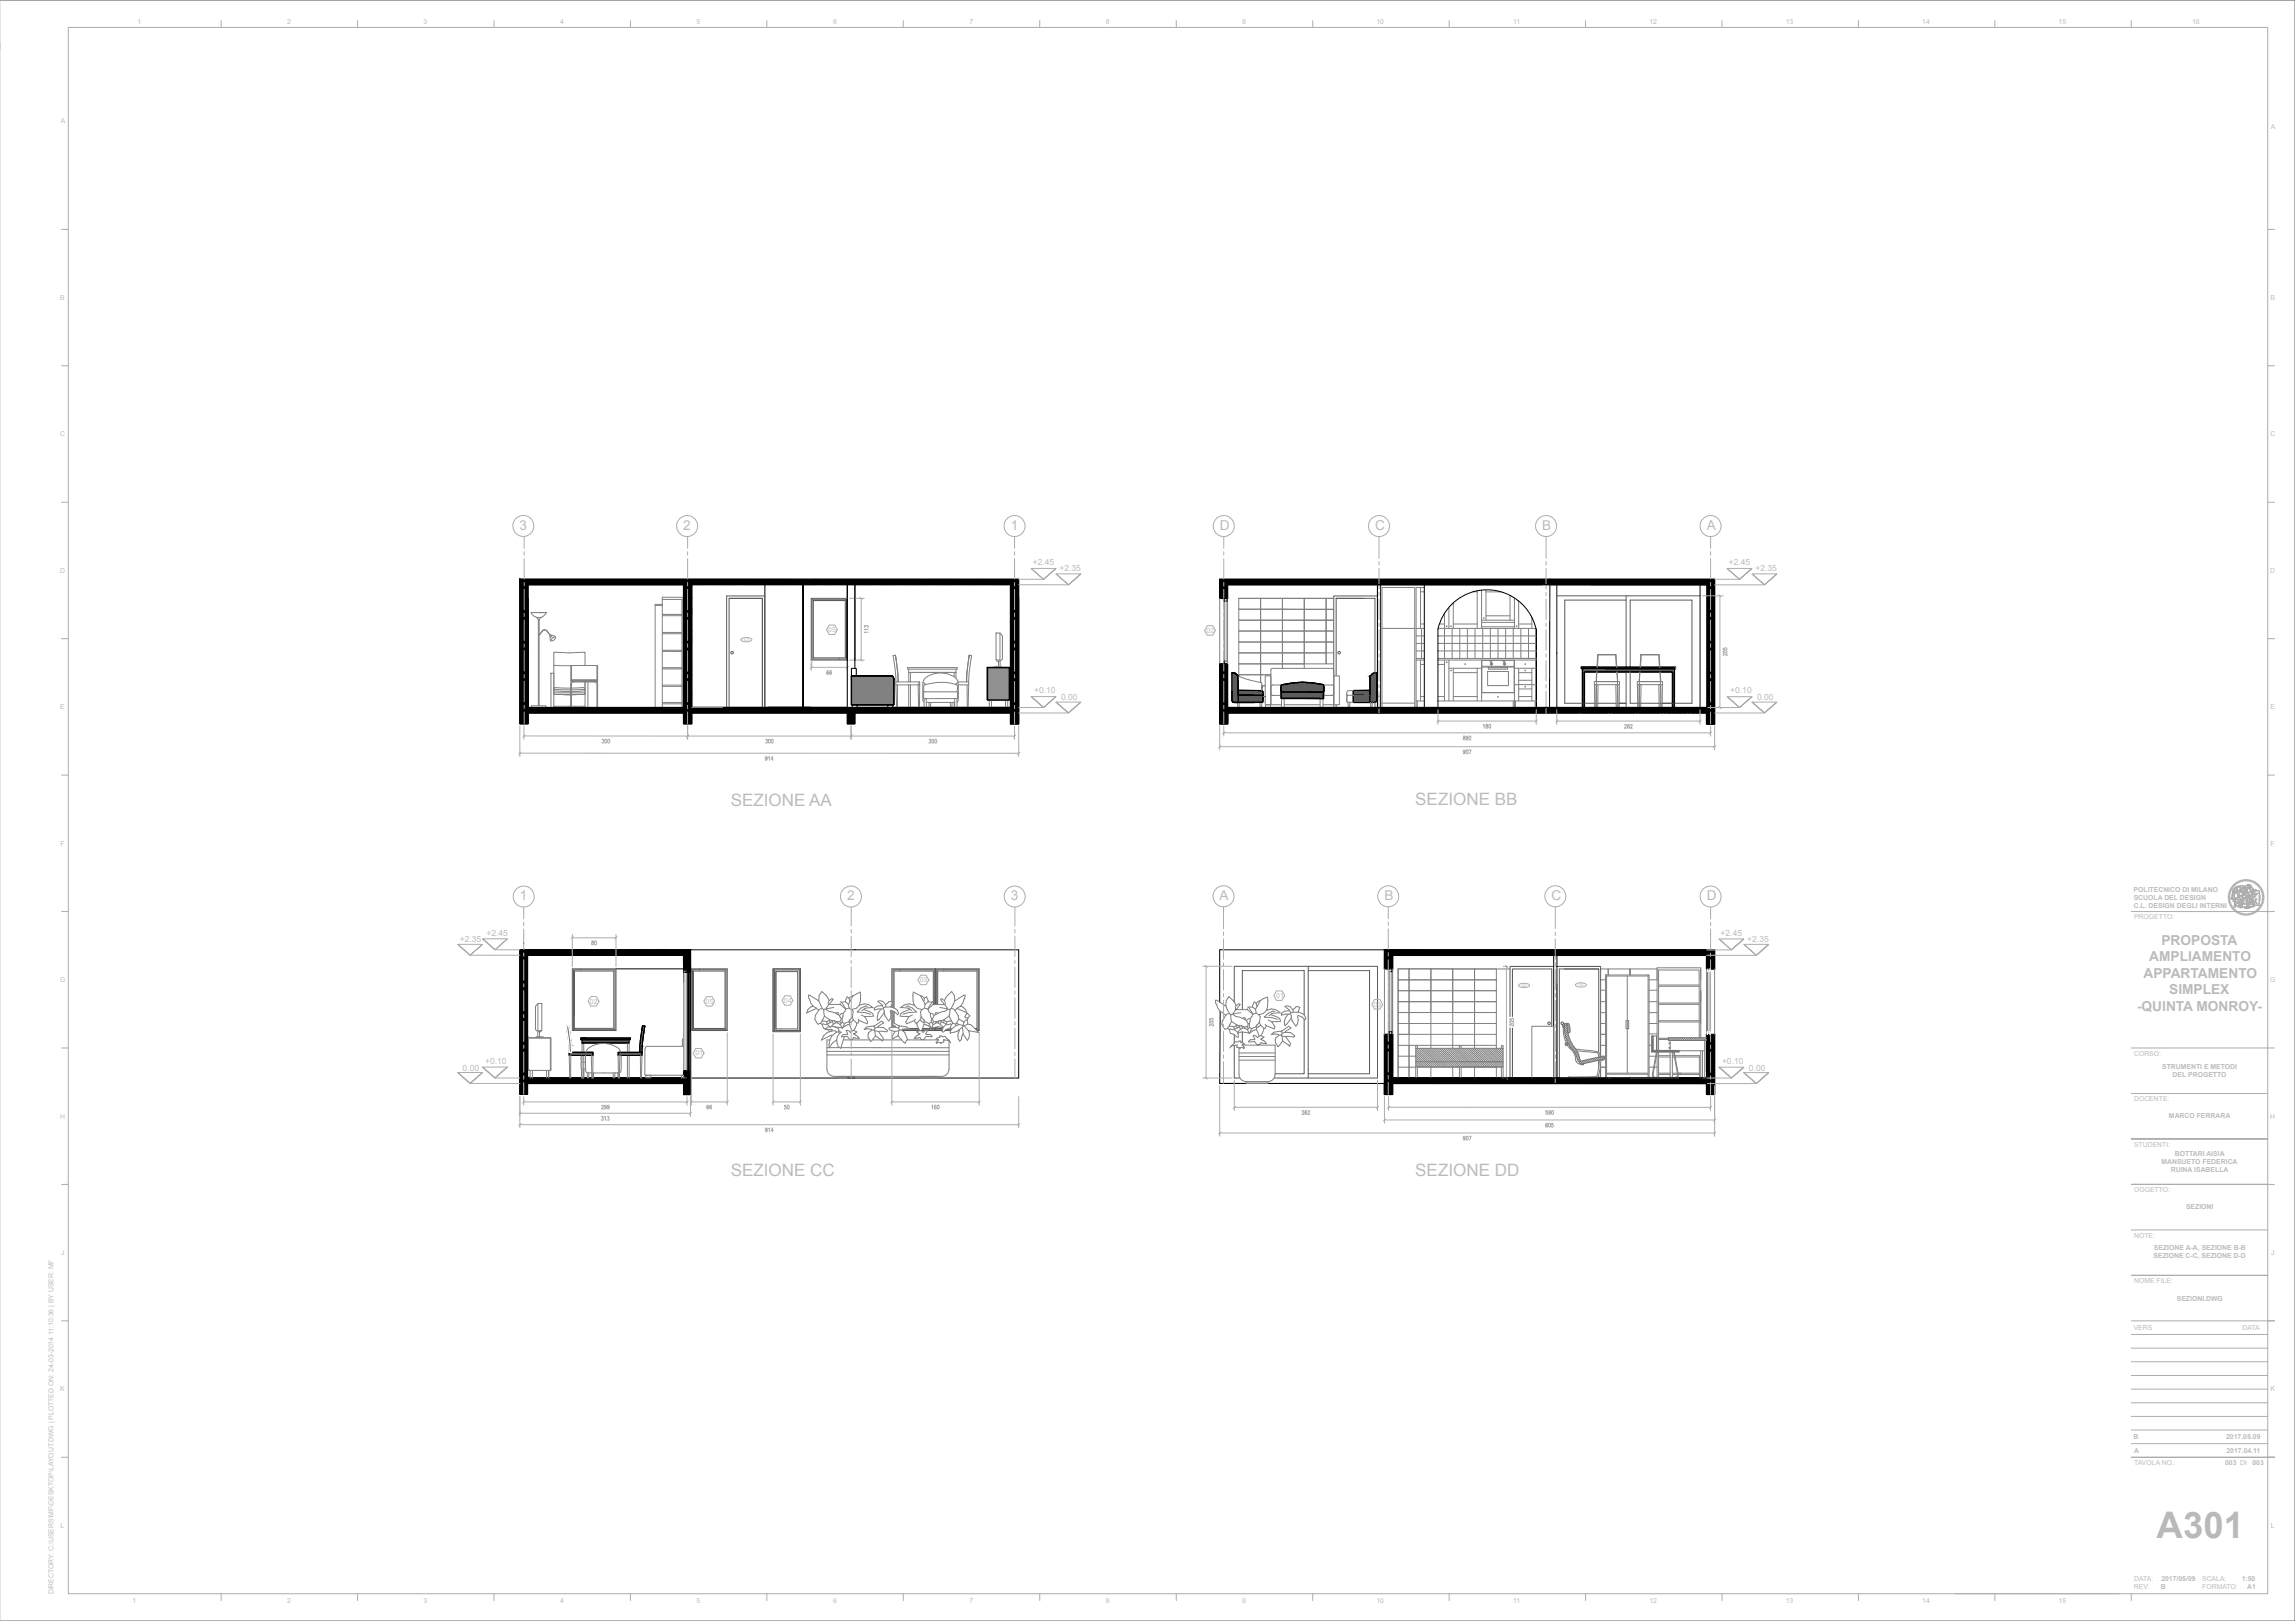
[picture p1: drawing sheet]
<svg xmlns="http://www.w3.org/2000/svg" width="841mm" height="594mm" viewBox="0 0 841 594" stroke-linecap="round" stroke-linejoin="round" font-family="sans-serif">
<defs><g id="words">
<text font-size="13.4" fill="#bbb" x="790.3" y="563.6">A301</text>
<g font-size="6.2" fill="#bbb">
<text x="267.8" y="295.2">SEZIONE AA</text>
<text x="518.6" y="295">SEZIONE BB</text>
<text x="267.8" y="430.9">SEZIONE CC</text>
<text x="518.6" y="431.1">SEZIONE DD</text>
</g>
<g font-size="5" fill="#bbb">
<text x="190.4" y="194">3</text>
<text x="250.4" y="194">2</text>
<text x="370.4" y="194">1</text>
<text x="447" y="194">D</text>
<text x="503.9" y="194">C</text>
<text x="565.1" y="194">B</text>
<text x="625.4" y="194.1">A</text>
<text x="190.5" y="329.8">1</text>
<text x="310.4" y="329.8">2</text>
<text x="370.4" y="329.8">3</text>
<text x="446.9" y="329.7">A</text>
<text x="507.3" y="329.7">B</text>
<text x="568.5" y="329.8">C</text>
<text x="625.4" y="329.8">D</text>
<text x="792.1" y="346.2">PROPOSTA</text>
<text x="787.6" y="352.2">AMPLIAMENTO</text>
<text x="785.5" y="358.2">APPARTAMENTO</text>
<text x="794.9" y="364.3">SIMPLEX</text>
<text x="783.1" y="370.3">-QUINTA MONROY-</text>
</g>
<g font-size="3.1" fill="#bbb">
<text x="378.5" y="207.2">+2.45</text>
<text x="388.2" y="209.3">+2.35</text>
<text x="633.5" y="207.2">+2.45</text>
<text x="643.3" y="209.3">+2.35</text>
<text x="379" y="254">+0.10</text>
<text x="388.8" y="256.6">0.00</text>
<text x="634" y="254.1">+0.10</text>
<text x="643.9" y="256.6">0.00</text>
<text x="168.5" y="345.1">+2.35</text>
<text x="178.2" y="342.9">+2.45</text>
<text x="630.5" y="343">+2.45</text>
<text x="640.3" y="345.1">+2.35</text>
<text x="177.8" y="389.8">+0.10</text>
<text x="631" y="389.8">+0.10</text>
<text x="169.5" y="392.4">0.00</text>
<text x="640.9" y="392.4">0.00</text>
</g>
<g font-size="2.5" fill="#bbb">
<text x="50.4" y="8.8">1</text>
<text x="105.3" y="8.8">2</text>
<text x="155.2" y="8.8">3</text>
<text x="205.3" y="8.8">4</text>
<text x="255.2" y="8.8">5</text>
<text x="305.3" y="8.8">6</text>
<text x="355.2" y="8.8">7</text>
<text x="405.2" y="8.8">8</text>
<text x="455.2" y="8.8">9</text>
<text x="504.4" y="8.8">10</text>
<text x="554.5" y="8.8">11</text>
<text x="604.4" y="8.8">12</text>
<text x="654.4" y="8.8">13</text>
<text x="704.4" y="8.8">14</text>
<text x="754.4" y="8.8">15</text>
<text x="803.3" y="8.8">16</text>
<text x="22.3" y="44.9">A</text>
<text x="832.2" y="47.2">A</text>
<text x="22.1" y="109.9">B</text>
<text x="832" y="109.9">B</text>
<text x="22.1" y="159.9">C</text>
<text x="832" y="159.9">C</text>
<text x="22" y="209.9">D</text>
<text x="831.9" y="209.9">D</text>
<text x="303.5" y="231.6">05</text>
<text x="442.1" y="231.9">02</text>
<text x="22.1" y="259.9">E</text>
<text x="832" y="259.9">E</text>
<text x="22.1" y="309.9">F</text>
<text x="832.1" y="309.9">F</text>
<text x="781.9" y="326.8">POLITECNICO DI MILANO</text>
<text x="781.9" y="329.8">SCUOLA DEL DESIGN</text>
<text x="781.9" y="332.9">C.L. DESIGN DEGLI INTERNI</text>
<text x="782" y="336.9">PROGETTO:</text>
<text x="22" y="359.9">G</text>
<text x="337.1" y="359.9">03</text>
<text x="831.9" y="359.9">G</text>
<text x="467.7" y="365.6">01</text>
<text x="216.2" y="367.8">02</text>
<text x="258.6" y="367.8">05</text>
<text x="287.3" y="367.5">04</text>
<text x="503.4" y="368.9">03</text>
<text x="254.9" y="386.7">01</text>
<text x="782" y="386.9">CORSO:</text>
<text x="792.3" y="391.6">STRUMENTI E METODI</text>
<text x="796.2" y="394.7">DEL PROGETTO</text>
<text x="782" y="403.5">DOCENTE:</text>
<text x="22" y="409.9">H</text>
<text x="794.8" y="409.8">MARCO FERRARA</text>
<text x="831.9" y="409.9">H</text>
<text x="782" y="420.2">STUDENTI:</text>
<text x="796.9" y="423.5">BOTTARI AISIA</text>
<text x="792.1" y="426.5">MANSUETO FEDERICA</text>
<text x="795.5" y="429.6">RUINA ISABELLA</text>
<text x="782" y="436.9">OGGETTO:</text>
<text x="801.1" y="443">SEZIONI</text>
<text x="782" y="453.5">NOTE:</text>
<text x="22.4" y="459.9">J</text>
<text x="789.2" y="461.2">SEZIONE C-C, SEZIONE D-D</text>
<text x="789.3" y="458.1">SEZIONE A-A, SEZIONE B-B</text>
<text x="832.3" y="459.9">J</text>
<text x="782" y="470.2">NOME FILE:</text>
<text x="797.7" y="476.6">SEZIONI.DWG</text>
<text x="781.9" y="487.4">VERS</text>
<text x="821.8" y="487.4">DATA</text>
<text x="22.1" y="509.9">K</text>
<text x="832" y="509.9">K</text>
<text x="781.9" y="527.4">B</text>
<text x="815.8" y="527.4">2017.05.09</text>
<text x="782" y="532.4">A</text>
<text x="815.9" y="532.4">2017.04.11</text>
<text x="782.1" y="537">TAVOLA NO.:</text>
<text x="815.4" y="536.9">003 DI</text>
<text x="825.4" y="536.9">003</text>
<text x="22.2" y="559.9">L</text>
<text x="832.1" y="559.9">L</text>
<text x="782" y="579.4">DATA:</text>
<text x="792" y="579.4">2017/05/09</text>
<text x="807" y="579.4">SCALA:</text>
<text x="821.5" y="579.4">1:50</text>
<text x="19.6" y="584.3" transform="rotate(-90 19.6 584.3)">DIRECTORY: C:\USERS\MF\DESKTOP\LAYOUT.DWG | PLOTTED ON: 24-03-2014 11:10:36 | BY USER: MF</text>
<text x="48.6" y="587.4">1</text>
<text x="105.3" y="587.4">2</text>
<text x="155.2" y="587.4">3</text>
<text x="205.3" y="587.4">4</text>
<text x="255.2" y="587.4">5</text>
<text x="305.3" y="587.4">6</text>
<text x="355.2" y="587.4">7</text>
<text x="405.2" y="587.4">8</text>
<text x="455.2" y="587.4">9</text>
<text x="504.4" y="587.4">10</text>
<text x="554.5" y="587.4">11</text>
<text x="604.4" y="587.4">12</text>
<text x="654.4" y="587.4">13</text>
<text x="704.4" y="587.4">14</text>
<text x="754.4" y="587.4">15</text>
<text x="781.9" y="582.3">REV:</text>
<text x="791.9" y="582.4">B</text>
<text x="807" y="582.4">FORMATO:</text>
<text x="823.4" y="582.4">A1</text>
</g>
<g font-size="1.8" fill="#bbb">
<text x="272.6" y="234.9">03</text>
<text x="557.6" y="361.6">02</text>
<text x="578.4" y="361.5">02</text>
</g>
</g></defs>
<g fill="none" stroke="#767676" stroke-width=".37">
<path d="M240.1 259.3h2.6M328.7 259.3h.3M336.8 259.3h.3M346.5 259.3h.3M349.8 259.3h.6M354.6 259.3h.3M572.6 376.2l.1 .1M572.8 375.6l2.5 2.6M572.9 376.3a11.5 11.5 0 0 0 1.1 5.9M573.2 376.8l1.7 1.7M573.3 375.6h-.7v.7h.6M573.3 377.5l1.4 1.4"/>
<path d="M573.3 375.5l2.1 2M573.4 378.4l1.5 1.5M573.5 379.2l1.8 1.8M573.5 375.1a11.5 11.5 0 0 0 1.8 8.3M574.1 375.2a.71 .71 0 0 1 1 0 .71 .71 0 0 1 .1 1 2.05 2.05 0 0 1-.2 2.2h-.4M574.3 375.7h.1M574.3 375.1l.8 .8M575.3 376.7l-1.8-1.7 .6 .1 .2 1.1a14.8 14.8 0 0 0 3.7 9.2l.8 2.5a.53 .53 0 0 1 .4 .8 .53 .53 0 0 1-.8 .2l-1.5-3.6-1.7-1.9M605.2 379.6h.6v5.3M605.2 379.7l.6 .5M605.2 379.6v5.8h10.1M605.6 379.6l.2 .2"/>
<path d="M605.8 379.6h1.2v5.3l.5 .5M571.4 395h14.5M573.7 380.1l2.4 2.4M573.8 382.3l.9 1.3a6 6 0 0 1 2.7 4.9M573.8 383.1h.1M574.1 381.2l3.5 3.5M574.3 382.1l4.1 4.2M574.4 382l-.9 .5 .3 .6 1-.5M575.2 383.4h.1M575.6 384.1l.1 .1M575.7 384.1h.1M577 385.5l1.7 1.7"/>
<path d="M577.4 388.6l.9 1.1 1.4 .3M577.6 386.9l1.4 1.3M578 387.9l1.9 1.9M578.9 389l2.4-.6a17.3 17.3 0 0 1 6.7-1.1l.1 .2a.49 .49 0 0 1-.1 .5 .49 .49 0 0 1-.5 .2l-8.1 1.7-.4-.2zM579 389.7l.3 .2M579.6 388.8l.9 .9M580.1 388.6l1 1M580.3 389.7l.1 .4-.7 .1-.1-.3M580.7 388.5l.9 .9M581.3 388.4l.9 .9M581.8 388.3l1 .9M582.4 388.1l1 1"/>
<path d="M583 388l1 .9M583.6 387.9l.9 .9M584.2 387.8l.9 .9M584.8 387.6l.9 1M585.3 387.5l1 .9M586 387.4l.8 .9M586.5 387h1.9M586.6 387.3l.8 .9M587.2 387.2l.8 .8M587.6 388.1l.1 .3-.7 .2v-.3M587.9 387.3h.1M605.2 384.6l.9 .8"/>
<path d="M605.2 385.3l.2 .1M605.2 384.2l.6 .5M605.2 383.9l.6 .5M605.2 383.6l.6 .5M605.2 383.2l.6 .5M605.2 382.8l.6 .5M605.2 382.5l.6 .5M605.2 382.1l.6 .5M605.2 381.8l.6 .5M605.2 381.4l.6 .6M605.2 381.1l.6 .5M605.2 380.7l.6 .5"/>
<path d="M605.2 380.3l.6 .6M605.2 380l.6 .5M605.8 385.4l-.6-.4 10.1-.1v.5M605.9 384.9l.6 .5M606.3 391.1h.9M606.3 384.9l.6 .6M606.6 395h7.3M606.6 384.9l.6 .5M607 387h.2M607 383.1h.2M607.3 385.4v.1M607.4 384.9l.5 .5"/>
<path d="M607.7 384.9l.5 .5M607.8 380.5h3.6M607.8 380.9h3.6M608.1 384.9l.5 .5M608.4 384.9l.5 .5M608.8 384.9l.5 .5M609.1 384.9l.5 .5M609.5 384.9l.5 .5M609.8 384.9l.5 .5M610.2 384.9l.5 .5M610.5 384.9l.5 .5M610.9 384.9l.5 .5"/>
<path d="M611.3 384.9l.5 .5M611.4 380.3v1h14M611.4 381l.2 .3M611.4 380.3l.9 1M611.4 380.3h14M611.6 384.9l.5 .5M611.9 384.9l.6 .5M612 380.3l1 1M612.3 384.9l.5 .5M612.7 384.9l.5 .6M612.7 380.3l1.1 1M613 384.9l.5 .5"/>
<path d="M613.4 384.9l.5 .5M613.5 380.3l1 1M613.7 385.4v.1M613.7 384.9l.5 .5M614.1 384.9l.5 .5M614.1 380.3l1.1 1M614.4 384.9l.5 .5M614.8 384.9l.5 .5M614.9 380.3l1 1M615.2 384.9l.1 .1M615.6 380.3l1 1M616.3 380.3l1 1"/>
<path d="M617 380.3l1 1M617.7 380.3l1 1M618.4 380.3l1 1M619.1 380.3l1 1M619.8 380.3l1 1M620.5 380.3l1 1M621.2 380.3l1 1M621.9 380.3l1 1M622.6 380.3l1.1 1M623.3 380.3l1 1M624 380.3l1.1 1M624.8 380.3l.6 .6"/>
<circle cx="218.9" cy="259.1" r=".08"/>
</g>
<g fill="none" stroke="#808080" stroke-width=".37">
<path d="M242.7 219.6h7.2v39.7M250.5 218.9l-7.8-.1v40.5M196.5 226.2l.7 1M197.2 224.5h.5M197.3 227.2h.2M197.3 227.2v31.4M198.3 226.2l-.7 1v5.4l1.2-1.5M198.8 231.1l.2-.2a.97 .97 0 0 1 1.3 .2M200.2 224.5a3 3 0 0 1-2.8 1.8 3 3 0 0 1-2.8-1.8h5.6h-2.8M200.4 231.1l1.3 1.6M201.5 233l.2 .4M201.6 232.8l-1.3-1.6-.6-.4-.8 .3-1.3 1.7v25.8"/>
<path d="M201.9 232.7l-.4 .4M202 232.7l1.6 .7-1.3 .6-.5 .8M202.3 232.9l-.7 .9 .2 1M203.6 233.4v.2a1.57 1.57 0 0 1-1.8 1.2M240.1 221.8h2.6M242.7 225.1h7.2v.5h-7.2M242.7 231.8h7.2v.4h-7.2M242.7 238.3h7.2v.4h-7.2M242.7 221.5h-2.6v37.8M365 232h1.4v9.9h-1.4zM366.4 232l.9 1v8.5l-.8 .8h-1.2v-.4M194.7 259.3v-.7h5.4v.7"/>
<path d="M201.9 246.7h1.1v12.6h-1.1zM202.9 243.8l6.3 .1M202.9 252.6l5.7 .2M202.9 253.1l6.3 .3M205.7 254.5l3.5 .2M209.2 252.8h-.6M209.2 252.2l-5.8-.2-.3 .1 .1 .5M209.2 243.9h9.8v5.8h-9.8zM209.2 258.8h-6.2v.4M209.2 253.9h-6.2v.6h6.2M209.2 249.2h9.8l-.5 .5M209.4 252.2l4.5-.3 .3 .3-.1 .3"/>
<path d="M209.4 253.9h5v.6h-5M209.4 243.9v5.3M209.4 258.8h5v.4M209.5 249.2l-.3 .2M209.9 249.2l-.6 .5M210 249.9l-.6 .6v8.6M210 249.7l-.6 .2-.2 .6v8.6M210.2 249.2l-.5 .5M210.4 249.9h7.4M210.5 249.2l-.5 .5M210.9 249.2l-.5 .7h-.4v-.2M211.2 249.2l-.5 .5"/>
<path d="M211.6 249.2l-.5 .5M211.7 254.5l-2.3 .1M212 249.2l-.5 .5M212.3 249.2l-.5 .5M212.7 249.2l-.6 .5M213 249.2l-.5 .5M213.4 249.2l-.5 .5M213.7 249.2l-.5 .5M214.1 249.2l-.5 .5M214.4 252.6l-5 .2M214.4 243.8h-.4M214.4 243.9v-4.7l-.3-.2-5.4 .2-5.6-.1-.1 15.1"/>
<path d="M214.4 253.1l-5 .3M214.4 249.2l-.5 .5M214.8 249.2l-.5 .5M215.1 249.2l-.5 .5M215.4 249.9v9.4h-1v-9.4v4.3M215.5 249.2l-.5 .5M215.9 249.2l-.5 .5M216.2 249.2l-.5 .5M216.5 249.2l-.5 .5M216.9 249.2l-.5 .5M217.3 249.2l-.5 .5M217.6 249.2l-.5 .5"/>
<path d="M217.8 249.7v.2h.3v-.2M218 249.2l-.5 .5M218.1 249.9l.6 .6v8.6M218.1 249.7l.6 .2 .3 .6v8.6M218.3 249.2l-.5 .5M218.7 249.2l-.6 .5M218.7 243.9v5.3M219 249.5l-.1 .2M242.7 244.7h7.2v.4h-7.2M242.7 251.1h7.2v.4h-7.2M242.7 257.5h7.2v.4h-7.2M249.9 257.9h.1"/>
<path d="M297.1 241.9h.3M328.1 240.1l.2 1.3M328.1 240.1l1 7.1 .1 2.7-.1-.5M328.1 240.1l-.9 .2M328.3 251h5.3M328.3 251l.3 8.3M328.4 241.7v.1M328.9 251v8.3M329.1 247.2v.1M332.6 244.6h18.1v.6h-18.1zM333 249.9h-4.7v1.1M333 246.4h17.3h-.7"/>
<path d="M333 249.9h3.7M333 245.2v4.7M333 251v8.3M333.6 251h3.1M333.6 251v8.3M336.4 251l.2 8.3M336.7 249.9h.3v1.1M336.7 251h.3l-.1 8.3M336.7 249.9v1.1M338.2 250.2l.6 .2 .3 .5M338.6 256h.8v3.3h-.8zM338.6 257.3l-.2-.2a24.4 24.4 0 0 1 .1-7.9l.6-.8 1.9-1.1a9.3 9.3 0 0 1 9.3 1.2l.3 .3a4.2 4.2 0 0 1 .6 3.2v4.3l-.5 1"/>
<path d="M339.4 257.4h10.4M340.4 257.4l.1 1.9h.5l.1-1.9M348.2 257.4l.1 1.9h.5l.1-1.9M349.6 246.4v1.6M349.6 257.4v1.9M349.6 246.4h-16v3.5M349.8 256v3.3h.9v-3.3M350.3 245.2v3.3M350.6 253.5a1.88 1.88 0 0 0-.3-2.6l-3.7-.8a21.3 21.3 0 0 0-8 .9l.1 2.5h12.2v2.3l-12.4 .2v-2.4l.2-.1M351 249.9h4v1.1h-3.8M351.1 250.2l-.7 .2-.2 .4M354.2 247.2v.1"/>
<path d="M354.4 251l.1 8.3M355 251l-.2 8.3M355.2 240.1l.8 .2M355.2 240.1l-.2 1.3M355.2 240.1l-1 7.1-.1 2.7M362.5 256.5v2.8M363.3 256.5v2.8M364.5 244.2h2.6v.3h-2.6zM365.9 242.3v1.9M366.5 242.3v1.9M368.5 256.5v2.8M369.3 256.5v2.8"/>
<path d="M579.9 259.2l.7 .1M580.6 259.2v.1M584.4 259.3h.4M585.1 259.3h.4M592.2 259.3h.4M593 259.3h.4M600.1 259.3h.4M600.8 259.3h.4M608 259.3h.4M250.7 356.2v-.3h.7v.3M507.3 355v24M510.3 355v24"/>
<path d="M512.3 359.1h4v3.9h-4zM512.3 355h4v4.1h8v-4.1l8 .1v4h8v-4h8v4h-8v-4h-8v4h-8v-4.1h-8v4.1h-4zM512.3 355l41 .1M512.3 355v40M516.3 359.1h8v3.9h-8zM524.3 359.1h8v3.9h-8zM532.3 359.1h8v3.9h-8zM540.3 359.1h8v3.9h-8zM586.5 355.1h2.8v2.2v-2.2h17.9M586.5 359.1h1.9M588.4 357.3h15.9v37.7h-15.9zM588.7 357.3v37.7"/>
<path d="M588.7 357.7h15.2M596.3 357.7v35.6M597.3 355.1v2.2M603.9 357.3v37.7M604.3 359.1h2.9M623.2 355.1v4M625.4 355.1v24M628.3 355.1v24M297.9 368.7l1.3 .8M299.2 369.5l.8 .6-1.2 2-.2 1.3 1.2 1.9 .9-.4M299.2 369.5l-3.5 1.5M300 366.8l-3.3-2.1h-.4l.1 1.1 .7 1.8 .8 1.1-.8 .3-1.1 .9-.4 1.3"/>
<path d="M300 366.8l1.4 2.7M301.3 374.2l-.6 .7 .6 .5 .3-.2 1 .3 1.6-.8M301.3 375.4l.5 1.3 .7 .3M301.4 369.5l-.9 .2-.5 .4M301.4 369.5l.5 .6M301.9 370.1l.2 2.2M302.1 372.3l-.8 1.9 1.7 .2M302.1 372.3l2 1.4M302.7 369.8l-.8 .3M302.7 369.8l1.2 .8 3.2 1.2M303 374.4l.2 1 1.1 1 1.1-1.1M303.1 377.2l.9 .9"/>
<path d="M303.7 368.1l-1 1.3v.4M303.7 368.1h4.2M303.8 366.6l1.1-.7 .4 .3-1.5 1.9M303.8 366.6l-.3 1 .2 .5M303.8 366.6l-1.1-1.9-1.5-1.4-1 1.5-.2 2M304 373.8l.3 1 1-.8h-.5M304 373.8l-1 .6M304.1 373.7l.7 .3M304.1 373.7l-.1 .1M304.2 376.3l-1 .1-.9 .8h2.5l.5 .5M304.5 376.2l.9-.1 1.9 .8 .1 .9-.2 .4M304.5 377.2l.1 .7"/>
<path d="M304.8 374l.6 1.3M304.9 379.5l-.9 1.8-.1 2.7 1.1-1.8 1.6-1.1M305.3 374l.5 .1M305.5 369.2l-2.6 .5M305.8 374.1l1.2 .3-.1 .4M305.8 374.1l.4 .7-.8 .5M305.8 376.3l2.6 .3M306.2 371.2l.6-.2 .5 .2-.2 .6 .5 .3M306.2 374.8h.7M306.6 378.2l-1.7 1.3-.3-.2-3.6 1.8 .8-1.6M306.6 378.2l-.4-.4-.9-.1-2.1 .7-1.4 1.2M306.6 378.2h.6l.5 .5"/>
<path d="M306.9 374.8l1.1 .6 .2-.3M307.4 377.8l.8 .5M307.6 372.1l.6 1.1h.4M307.7 378.7a4.1 4.1 0 0 0-.5 4.8l.9 .7 1.3-4.3M307.7 374.3l.5 .8 .5-.6M307.9 368.1l1.9 1.7a1.59 1.59 0 0 1-1.4 1.6l-.8 .7M307.9 368.1h.1M308 367.1h1.8M308 375.4l.4 1.2M308.2 373.2l-.1 .8-.4 .3-.7 .1M308.3 378.4l-.6 .3M308.4 367.2l1.6 2.5 1.2-.3-.3-1.4"/>
<path d="M308.6 373.2l.1 1.3M309 371.4v.9l-.4 .9M309.4 375.2l-.7 1.5M309.8 367.1l1.1 .9M311 374.4l-1.6 .8-.7-.7M311 374.4l.3 .1M311.2 365.8l.3 1.1-.6 1.1M311.2 365.8l-.8-.5-.6 1.8M311.2 369.4l.8 .5M311.3 375.4l-1.6 .5-1 .8-.3-.1M311.3 375.4l1 2.3M311.3 373.8l-.3 .6"/>
<path d="M311.5 366.9l1.1-2 2.6-1.4 .1 3.3-.4 1.5a3.8 3.8 0 0 1 4.8 .9M312.4 372.6l-1.1 1.1M312.4 372.6l.3 1.1M312.6 364.9h-.5l-.9 .9M312.7 373.7l-.6 .6-.8 .2v.9M312.7 373.7l1.3 1.2M312.8 377.6l1.2 .5-1.3 .7 1.3 .7 .8 .9-2-.2-.3 .7-1 .1-1-1.2-2.1 .1v-.2l.7-.6h1.4l.1-.3-.5-1.2 1.1 .2 .4 .6 .7-.7M312.8 377.6l-.5 .1M314 374.9l-.1 .7-1.1 2M314.8 374l-.3 .9h-.5M314.9 368.2l-1.2 1.3-1.7 .4 .6 .7-.2 2M315.6 371.9l1.3 .7"/>
<path d="M316.5 369.9l2.6 1 .7 .6 .3 .8-3.2 .3M316.9 372.6l1.1 1.8-.2 .8-3-1.2-.3-.6M317.9 368.7h-.7l-1.7 .7-1.4 1.5 2.8 .1 2.1 .7M319.7 369.2l-2.6 .2-1.3 .9M319.7 369.2l.4 .1M320.3 377.4l-.8 .1-1.1 .9-.3 .8v1l.9 1.5 1.8-2.1M320.3 377.4l.3 .3M320.4 375.9l-2.9 .5-.8 .9 1.3-.3 1.2 .1 .3 .4M320.4 375.9l-.1 .3 .4 .5M320.4 375.9l2.6-1.7 .9 .6-2.2 1.6 2 .1 1.5 1.1-.2 .5-3.1-.1M320.6 377.7l1.3 .3M320.6 377.7l.2 1.9"/>
<path d="M320.7 376.7l-.4 .7M321.7 376.4l-1 .3M321.7 373.9l-.1 .1M321.9 378l1.8 2.6-.4 .9-2.5-1.9M322.8 369.8a3.6 3.6 0 0 0-1.1 4.1l2.4-2.8M323.3 368.5l.5 .8 .9-.3M323.8 369.3l-.1 .3M324.5 368.2a2.09 2.09 0 0 0-2.9-1.3l1.7 1.4v.2l-1.8 .2-1.1 .8v.6l2.4-.3M324.5 368.2l1.2-1.1 1.4 .2-.6 1.4 .1 .3h-1.9zM326.6 369l1.4 .5 .8 .7 .5 1.1-.4 .5-1.1-1-1.3-.6-.3 .3 .3 1.6-.4 1.4-.5 .6a4.3 4.3 0 0 1-1.5-3.6l-.4-.9-.9 .2M328 378l-1.1 1.8 .3 1 1.9-1.2M328.3 376.4l.9 .3"/>
<path d="M329.2 376.7l.4 .7M329.4 377.7l-1.4 .3M329.4 377.7l-.3 1.9M329.5 375.9l2.9 .5 .9 .9-1.4-.3-1.2 .1-.2 .4M329.5 375.9l.1 .3-.4 .5M329.5 375.9l-2.3-1.2-.3 .7 1.4 1-2.1 .1-.5 .3 .2 .6 2.1 .6M329.6 377.4l.9 .1 1.1 .9 1 2.5-.9 1.4-2.6-2.7M329.6 377.4l-.2 .3M330.2 369.2l2.6 .2 1.3 .9M330.2 369.2l-.3 .1M332 368.7h.7l1.7 .7 1.4 1.5-2.8 .1-2.1 .7M333 372.6l-1.1 1.9 .3 .7 2.9-1.2 .4-.6"/>
<path d="M333.4 369.9l-2.6 1-.7 .6-.2 .8 3.1 .3M334.4 371.9l-1.4 .7M335 368.2l1.2 1.3 1.7 .4-.6 .7 .2 2M335.1 374l.4 .9h.5M336 374.9v.7l1.1 2M337.1 377.6l-1.1 .5 1.2 .7-1.2 .7-.9 .9 2-.2 .3 .7 1 .1 1-1.2 2.1 .1 .1-.2-.8-.6h-1.4l-.1-.3 .6-1.2-.6-.1-1 .9-.6-.7M337.1 377.6l.6 .1M337.2 373.7l.6 .6 .8 .2v.9M337.2 373.7l-1.2 1.2M337.3 364.9l1.1 2M337.5 372.6l1.1 1.1M337.5 372.6l-.3 1.1"/>
<path d="M338.6 375.4l1.6 .5 1 .8 .3-.1M338.6 375.4l-.9 2.3M338.6 373.8l.3 .7M338.8 365.8l-.4 1.1 .6 1.1M338.8 365.8l-1-.9h-.5l-2.6-1.4-.1 3.3 .4 1.5a3.8 3.8 0 0 0-4.8 .9M338.8 365.8l.7-.5 .6 1.8M338.8 369.4l-.9 .5M338.9 374.5l1.6 .7 .7-.7M338.9 374.5h-.3M340.1 367.1h1.8M340.1 367.1l-1.1 .9M340.5 375.2l.7 1.5"/>
<path d="M341 371.4v.9l.3 .9M341.3 373.2l-.1 1.3M341.6 367.2l-1.7 2.6-1.1-.4 .2-1.4M341.7 373.2l.1 .8 .4 .3 .7 .2M341.9 375.4l-.4 1.2M342 368.1h4.2M342 368.1l-1.9 1.7a1.58 1.58 0 0 0 1.5 1.6l.7 .7M342 368.1h.1M342.2 374.3l-.5 .8-.5-.6M342.3 372.1l-.6 1.1h-.4M343 374.8l-1.1 .6-.2-.3M343 374.8h.7"/>
<path d="M343.8 371.3l-.6-.3-.5 .3 .1 .5-.5 .3M344.1 374.1l-1.2 .4 .1 .3M344.1 374.1l-.4 .7 .8 .5M344.4 369.2l2.7 .5M344.5 375.3l1.1 1.1M344.6 374l-.5 .1M345.1 374l-.6 1.3M345.5 376.7l-.3 1.3 .3 .2 1.4-1.1 1.3-.4M345.6 376.4l-.1 .3-1.6-.4-2.4 .3M345.9 373.7l-.8 .3M345.9 373.7l.1 .1M346 373.8l-.4 1-1-.8h.5"/>
<path d="M346 373.8l1 .7M346.1 366.6l-1.1-.7-.4 .3 1.5 1.9M346.1 366.6l.4 1-.3 .5M346.1 366.6l1.2-1.9 1.4-1.4 1 1.5 .2 2M346.2 368.1l1 1.3v.4M347 374.5a2.5 2.5 0 0 1-1.4 1.9M347.2 369.8l.9 .3M347.2 369.8l-1.2 .8-3.2 1.2M347.8 372.3l.9 1.9-1.7 .3M347.8 372.3l-1.9 1.4M348.1 370.1l-.3 2.2M348.4 378.5l-.2 .2"/>
<path d="M348.5 369.5l.9 .2 .5 .5M348.5 369.5l-.4 .6M348.7 377l-.4 1.5 1.3-.2 1.9-.9v.6a3 3 0 0 0 .2 3.5l.6-.7 .6-2 1.6 2.4 .6-.8 .2-1.4-.3-1.2M348.7 374.2l.6 .7-.6 .5-.4-.2-1 .4-1.6-.9M348.7 375.4l-.5 1.3M349.3 374.9l.8 .4M349.9 366.8l3.3-2.1h.5l-.2 1.1-.7 1.8-.8 1.1 .8 .3 1.1 1 .4 1.3M349.9 366.8l-1.4 2.7M350.1 375.3l.4-.4 1 .5M350.1 375.3l.3 .5M350.4 375.8l1.1-.4 1.4 .4M350.4 375.8l-1.5 1.2-.7-.3"/>
<path d="M350.7 369.5l-.8 .7 1.2 1.9 .3 1.3M350.7 369.5l3.5 1.5M352 368.7l-1.3 .8M352.7 376.4l.2 2.4M352.7 376.4l-1.2 1M352.9 375.8l-.2 .6M353.1 375.9h.2M353.2 374.7l-1.8-1.3-.9 1.5M353.2 374.7l-.3 1.1M354.3 371.3l-.7 1.3 .2 .4h1M354.3 371.3l1.1 1-.6 .7M354.5 373.7l.1 1.6 1.1 .1 3 3-3.7-.6-1.7-1.9"/>
<path d="M354.6 375.3l-1.3 .6M354.8 373l-.3 .7-.9 .4-.4 .6M449.2 368.6l-3.3-2.1h-.5l.1 1.1 .4 .6a4.4 4.4 0 0 0 2.4 3.2l.9 .6-1.2 2-.3 1.3 1.3 1.9 .8-.4M449.2 368.6l1.4 2.8M450.4 376.1l-.6 .7 .6 .5 .4-.3 .9 .4 1.7-.8M450.4 377.3l.5 1.4 1.3 .3 1.4 1.1 .3-.2-.3-1.2M450.6 371.4l-.9 .2-.5 .4M450.6 371.4l.4 .5M451 371.9l.3 2.3M451.3 374.2l-.9 1.9 1.7 .2M451.3 374.2l1.9 1.4M451.9 371.7l-.9 .2"/>
<path d="M451.9 371.7l1.2 .9h.9l2.3 1M452.1 376.3a2.5 2.5 0 0 0 1.4 2M452.9 370l-1 1.3v.4M453 368.5l1.1-.7 .4 .3-1.5 1.9M453 368.5l-.4 1 .3 .5M453 368.5l-1.2-1.9-1.5-1.4-.9 1.4-.2 2M453.1 375.7l.4 1 1-.8h-.5M453.1 370h4M453.1 375.7l-1 .6M453.2 375.6l.8 .3M453.2 375.6l-.1 .1M453.5 378.3l.1 .4"/>
<path d="M454 375.9l.6 1.3M454.5 375.9h.5M454.6 377.2l-1.1 1.1M454.7 371.1l-2.7 .4M455 375.9l1.2 .4-.1 .4M455 375.9l.4 .8-.8 .5M455.3 373.1l.6-.2 .5 .2-.1 .5 .5 .4M455.4 376.7h.7M456.1 376.7l1.1 .6 .2-.3M456.8 374l.6 1.1h.4M456.9 376.2l.5 .8 .5-.6M457.1 370l1.9 1.5a1.81 1.81 0 0 1-.9 1.8h-.6l-.7 .7"/>
<path d="M457.1 370h.1M457.2 369h1.8M457.2 377.3l.4 1.2M457.4 375.1l-.1 .8-1.1 .4M457.5 369.1l1.7 2.5 1.1-.3-.2-1.5M457.6 378.5l-2.4-.4-1.6 .5M457.8 375.1l.1 1.3M458.1 373.3v.9l-.3 .9M458.6 377l-.7 1.7M459 369l1.1 .8M460.2 376.3l-1.6 .7-.7-.6M460.2 376.3l.3 .1"/>
<path d="M460.3 367.6l.4 1.1-.6 1.1M460.3 367.6l-.7-.5-.6 1.9M460.3 371.3l.9 .5M460.5 377.3l-1.6 .5-1 .9-.3-.2M460.5 377.3l.9 2.3M460.5 375.7l-.3 .6M461.4 379.6l-.6 .7-.4-.6-1.2-.2 .5 1.5h-1.4l-.8 .6 .1 .2 2.1-.1 1 1.2M461.6 374.5l-1.1 1.1M461.6 374.5l.3 1.1M461.8 366.8l1.1-.8 1.5-.6 .1 3.3-.4 1.5a3.7 3.7 0 0 1 4.8 .9M461.8 366.8l-1.1 1.9M461.8 366.8h-.5l-1 .8"/>
<path d="M461.9 375.6l-1 .8h-.4v.9M461.9 375.6l1.3 1.2M462.1 379.5l1.1 .5-1.3 .7 1.3 .7 .8 .9-1.9-.2-.4 .7M462.1 379.5l-.7 .1M463.2 376.8l-1.1 2.7M464 375.9l-.4 .9h-.4M464.1 370.1l-1.2 1.3-1.7 .4 .6 .7-.2 2M464.7 373.7l1.4 .8M465.7 371.8l2.6 1 .7 .6 .3 .8-3.2 .3M466.1 374.5l1.1 1.8-.3 .7-2.9-1.1-.4-.6M467.2 370.6l-.8-.1-1.7 .8-1.4 1.4 2.8 .2 2.1 .6M468.9 371.1l-2.9 .3-1 .8"/>
<path d="M468.9 371.1l.4 .1M469.5 379.3l-.8 .1-1.1 .9-.2 1.8 .8 1.5 .4-.2 1.4-1.9M469.5 379.3l.3 .3M469.7 377.8l-3 .5-.9 .8 1.4-.2 1.2 .1 .3 .4M469.7 377.8l-.2 .3 .4 .6M469.7 377.8l2.5-1.7 .9 .6-2.2 1.6 2.1 .1 1.4 1.1M469.8 379.6l1.3 .3M469.8 379.6l.2 1.9M469.9 378.7l-.4 .6M470.9 378.3l-1 .4M471 375.8l-.2 .1M471.1 379.9l1.9 2.6-.4 .9-2.6-1.9"/>
<path d="M471.1 379.9l3.1 .1M472.1 371.6a3.4 3.4 0 0 0-1.1 4.2l2.3-2.8M472.5 370.4l.5 .7 .9-.2M473 371.1l-.1 .4M473.8 370a2.17 2.17 0 0 0-3-1.2l1.7 1.3v.3l-1.8 .1-1.1 .9v.6l1.5-.4h1M473.8 370l1.1-1.1 1.4 .3-.6 1.4 .1 .3h-1.9zM475.8 370.9l1.5 .5 .7 .6 .5 1.2-.3 .5-1.1-1.1-1.4-.5-.2 .2 .2 1.7-.3 1.4-.5 .6a9.6 9.6 0 0 1-2-4.5l-.8 .1M512.3 367.1v3.9h4v-3.9h8v3.9h-8v-3.9zM512.3 363h4v4.1h-4zM512.3 375.1h4v3.9h-4zM512.3 371v4.1h4v-4.1h8v4.1h-8v-4.1zM516.3 363h8v4.1h-8z"/>
<path d="M524.3 367.1h8v3.9h-8zM524.3 363h8v4.1h-8zM524.3 375.1v9.1M532.3 367.1h8v3.9h-8zM532.3 375.1h8v9.1M532.3 363h8v4.1h-8zM532.3 375.1h-16v3.9h32M532.3 371h8v4.1h-8zM532.3 375.1v9.1M540.3 371h8v4.1h-8zM540.3 375.1h8v9.1M540.3 363h8v4.1h-8z"/>
<path d="M540.3 367.1h8v3.9h-8zM561.3 376.1h8v18.9h-8zM570.5 360.6v34.4M586.5 375.1h1.9M586.5 362.9h1.9M586.5 367.1h1.9M586.5 371.1h1.9M588.4 379h-1.9h1.9M595.8 374h1v3h-1zM604.3 375.1h2.9M604.3 362.9h2.9M604.3 367.1h2.9"/>
<path d="M604.3 371.1h2.9M604.3 378.9h2.9M607.8 361.4h14.8M607.8 361h14.8M622.7 374h-14.9v.5h14.9M622.7 367.6h-14.9v.4h14.9M623.2 362.9v12.2M623.2 363.2v3.9M250.5 394.9h.1M250.5 394.5h.1M303 383.9h4.8M303 385.3h44.8"/>
<path d="M303 386.6h44.8M304.1 381.1h-1.1v10.7l.3 1.1 .7 .9 1.7 .6M307.2 394.4h6.3v.7h-6.3zM308.2 383.9h39.6M309 381.1h9.8M314.8 380.4l.1 .2M319.7 381.1h3.2M323.5 381.1h6.9M332.4 381.1h11.5M335.1 380.4l-.1 .2M337.3 394.4h6.3v.7h-6.3zM343.2 380.7l-.3 .1"/>
<path d="M343.4 380.3l1-.1v-.6l1.3 .4 .6-.2 1.6 1.7-2.2-.5 .2 .9-.9 .1-.2 .4-.3-.4h-.9l-.3 .4-.3-.4 .9-1-.7-.3zM345.7 381.1h.4M347.6 381.1h.2l-.1 11.3-1 1.5-1 .5h-40M347.9 381.5l.5 .6M449.8 397h57.5M451.2 383.4l-.6 .6M454 383.9l.1 10.4 .9 1.5 1.7 .5M454 385.8h13.3M454 387.2h13.3M454 388.5h13.3M455.2 383h12.1v10.7M455.9 382.6l-.2-.4-1-.1v-.6h-.6l-.7 .4-.6-.2-1.6 1.6 2.2-.4-.2 .9 .9 .1"/>
<path d="M455.9 382.6l-.7 .3 .9 1-.3 .4-.8-.5-.7 .5-.2-.4M455.9 382.6l.3 .1M456.7 396.4h7.9M456.7 396.4h7.9v.6h-7.9zM464 382.3l.1 .2M467.2 393.7l-.5 1.7-.9 .7-1.2 .2M512.3 383.1v3.9h6.5M512.3 387v4.1h6.5M516.3 383.1v11.9v-16h-4v4.1h36M518.8 388.9l2 2M518.8 388.2l2.8 2.7M518.8 387.5l3.5 3.5"/>
<path d="M518.8 386.8l4.1 4.2M518.8 386.1l4.9 4.9M518.8 385.3l5.6 5.7M518.8 384.7l6.3 6.3M518.8 390.9l32 .1h-16v4M518.8 390.3l.6 .6M518.8 389.6l1.4 1.3M518.8 384.2h32M519 384.2l6.8 6.8M519.4 384.2v-.9l-.3-.2-.3 .2v11.7h.6v-4.1M519.4 391.1h15.4M519.7 384.2l6.8 6.8"/>
<path d="M520.4 384.2l6.8 6.8M521.1 384.2l6.8 6.8M521.8 384.2l6.8 6.8M522.5 384.2l6.8 6.8M523.2 384.2l6.8 6.8M523.9 384.2l6.8 6.8M524.3 390.9v4.1M524.6 384.2l6.9 6.8M525.4 384.2l6.8 6.8M526 384.2l6.9 6.8M526.8 384.2l6.8 6.8M527.5 384.2l6.8 6.8"/>
<path d="M528.2 384.2l6.8 6.8M528.9 384.2l6.8 6.8M529.6 384.2l6.8 6.8M530.3 384.2l6.8 6.8M531 384.2l6.8 6.8M531.7 384.2l6.8 6.8M532.3 391v4M532.4 384.2l6.8 6.8M533.1 384.2l6.8 6.8M533.8 384.2l6.8 6.8M534.5 384.2l6.9 6.8M535.3 384.2l6.7 6.8"/>
<path d="M535.4 383.3l-.5-.1-.1 1M535.4 383.3v.9M535.4 391v4M535.4 391.1h12.9M535.9 384.2l6.9 6.8M536.7 384.2l6.8 6.8M537.4 384.2l6.8 6.8M538.1 384.2l6.8 6.8M538.8 384.2l6.8 6.8M539.5 384.2l6.8 6.8M540.2 384.2l6.8 6.8M540.3 391v4"/>
<path d="M540.9 384.2l6.8 6.8M541.6 384.2l6.8 6.8-.1 4M542.3 384.2l6.8 6.8M543 384.2l6.8 6.8M543.7 384.2l6.9 6.8M544.5 384.2l6.3 6.3M545.1 384.2l5.7 5.6M545.9 384.2l4.9 4.9h-32M546.6 384.2l4.2 4.2M547.2 384.2l3.6 3.5M548 384.2l2.8 2.8M548.7 384.2l2.1 2.1"/>
<path d="M549.4 384.2l1.4 1.4M550.1 384.2l.7 .7M550.2 383.3v.9M550.2 391v4M550.2 383.3l.2-.2 .4 .2v11.7M577.4 384.4l1.3 .2a18.9 18.9 0 0 1 7.3 1.2l.5 1.5M577.8 385.1l7.3 .6 .8 .8 .1 .9M586 388.5a10.5 10.5 0 0 1-1.1 5.9l-10.2 .2v.4M586.3 389.2h.1M586.4 388.4h-.2M586.5 383.1h1.9M586.5 391.1h1.9"/>
<path d="M586.6 388.3l-.4 3.9a2.49 2.49 0 0 1-1.2 2.7l-2.1 .1M588.7 393.3h15.2M588.7 393.6h15.2M604.3 383.1h.9M604.3 391.1h1.7M604.3 387h2.4M605.5 393.7l.3 1 .8 .3M605.8 393.8l.1 .6 .7 .4M606.6 394.8h7.3M606.9 385.5l-1.4 8.3M607 385.5l.2 .1M607.2 385.6v9.2"/>
<path d="M607.2 385.6l-1.4 8.2M607.4 385.5l-.1 .1M607.8 385.4v9.4M607.8 387.3h4.2M607.8 386.8h4.2M607.8 393.3h4.2M607.8 393.7h4.2M612 381.3v3.6M612 385.4v9.4M612.8 386.8h9.9v8.2M612.8 387.3h9.9M612.8 385.4v9.4"/>
<path d="M612.8 393.3h9.9M612.8 393.7h9.9M613.2 385.5v.1M613.3 385.6l1.5 8.2M613.5 385.5l-.2 .1M613.5 385.6l1.5 8.3-.4 .9-.7 .2M613.7 385.5l-.1 .1M614.8 393.8l-.3 .7-.6 .3M615.3 385h9.4M622.7 380.3l-.1-24.8h-14.8v29.4M623.2 380.3v-25.7h-16v30.3M623.2 385v10"/>
<path d="M623.9 385v10M624.7 381.3v13.7"/>
<circle cx="209.3" cy="259.1" r=".08"/>
<circle cx="611.8" cy="382.3" r=".21"/>
<circle cx="611.8" cy="384" r=".21"/>
</g>
<g fill="none" stroke="#000" stroke-width=".37">
<path d="M190.5 212.3h.1M190.5 212.2l3 3-3 3M190.5 218.3l3 3M193 212.3l2 2M193 212.3l-2.5 2.4 3 3-3 3 3 3.1-3 3 3 3-3 3 3 3-3 3 3 3-3 3 3 3-3 3 3 3-3 3 4.5 4.5M193.5 214.3v5M193.5 216.3l-3 3.1 3 2.9-3 3M193.6 214.3l-2-2-1.1 1 3 3M193.8 214.3l2-2 2 2M193.9 214.3l-2-2-1.4 1.4 3 3-3 3 3 3-3 3 3 3-3 3 3 3-3 3 3 3-3 3 3 3-3 3 3 3.1-3 3 3 2.9M194.1 214.3l2.1-2 2 2M194.3 214.3l-2-2-1.8 1.7 3 3-3 3 3 3-3 3 3 3-3 3.1 3 3-3 3 3 3-3 3 3 3-3 3 3 3-3 3 3 3-3 2.9"/>
<path d="M194.5 214.3l2-2 2 2M194.6 214.3l-2-2-2.1 2.1 3 3-3 3 3 3M194.9 214.3l2-2 2 2M195.2 214.3l2-2 2 2M195.3 214.3l-2-2-2.8 2.8 3 3-3 3 3 3-3 3 3 3-3 3 3 3-3 3 3 3-3 3 3 3-3 3 3 3-3 3.1 4.1 4.1M195.6 214.3l2-2 2 2M195.7 214.3l-2-2-3.2 3.2 3 3-3 3 3 3-3 3 3 2.9M195.9 214.3l2-2 2 2M196.1 214.3l-2-2-3.6 3.5 3 3-3 3 3 3-3 3 3 3-3 3 3 3-3 3 3 3-3 3.1 3 3-3 3 3 3-3 3 3.4 3.4M196.3 214.3l2-2 2 2M196.4 214.3l-2-2-3.9 3.8 3 3-3 3 3 3-3 3.1 3 3-3 3 3 3-3 3 3 3-3 3 3 3-3 3 3 3-3 3 3.1 3.1M196.6 214.3l2-2 2 2"/>
<path d="M196.7 214.3l-2-2-4.2 4.2 3 3-3 3 3 3-3 3 3 3-3 3 3 3-3 3.1 3 2.9M197 214.3l2-2 2 2M197.1 214.3l-2-2-4.6 4.6 3 3-3 3 3 3-3 3 3 3-3 3 3 3-3 3 3 3-3 3 3 3-3 3 3 3-3 3 3 3M197.4 214.3l2-2 1.9 2M197.4 214.3l-1.9-2-5 4.9 3 3-3 3 3 3-3 3 3 3-3 3 3 3-3 3 3 3-3 3 3 3.1-3 3 3 3-3 3M197.7 214.3l2-2 2 2 1.9-2 2 2M198 214.3l2.1-2 2 2M198.4 214.3l2-2 2 2M198.8 214.3l2-2 1.9 2M199.1 214.3l2-2 2 2M199.5 214.3l2-2 2 2M199.8 214.3l2-2 2 2"/>
<path d="M200.2 214.3l2-2 2 2M200.5 214.3l2-2 2 2 1.9-2 2 2M200.9 214.3l2-2 2 2M201.3 214.3l1.9-2 2 2M201.9 214.3l2-2 2.1 2M202.3 214.3l2-2 2 2M202.7 214.3l1.9-2 2 2M203 214.3l2-2 2 2M203.4 214.3l2-2 2 2M203.7 214.3l2-2 2 2M204.8 214.3l2-2 2 2M205.1 214.3l2-2 2 2"/>
<path d="M205.5 214.3l2-2 2 2M205.8 214.3l2-2 2 2M206 212.3l2.1 2M206.1 212.3l-2 2M206.2 214.3l2-2 2 2M206.6 214.3l1.9-2 2 2M206.9 214.3l2-2 2 2M207.2 214.3l2.1-2 1.9 2M207.6 214.3l2-2 2 2M207.9 214.3l2-2 2.1 2M208.3 214.3l2-2 2 2M208.7 214.3l2-2 1.9 2"/>
<path d="M209 214.3l2-2 2 2M209.4 214.3l2-2 2 2M209.7 214.3l2-2 2 2M210.1 214.3l2-2 2 2M210.4 214.3l2-2 2 2M210.8 214.3l2-2 2 2M211.1 214.3l2.1-2 1.9 2M211.5 214.3l2-2 2 2M211.8 214.3l2-2 2 2M212.2 214.3l2-2 2 2M212.6 214.3l2-2 1.9 2M212.9 214.3l2-2 2 2"/>
<path d="M213.2 214.3l2.1-2 2 2M213.6 214.3l2-2 2 2M214 214.3l1.9-2 2.1 2M214.3 214.3l2-2 2 2M214.7 214.3l2-2 2 2M215 214.3l2-2 2 2M215.4 214.3l2-2 2 2M215.7 214.3l2-2 2 2M216.5 214.3l1.9-2 2 2M216.8 214.3l2-2 2 2M217.1 214.3l2.1-2 2 2M217.5 214.3l2-2 2 2"/>
<path d="M217.9 214.3l1.9-2 2 2 1.9-2 2 2M218.1 212.3l2 2M218.1 212.3l-2 2M218.2 214.3l2-2 2 2M218.6 214.3l2-2 2 2M218.9 214.3l2-2 2 2M219.3 214.3l2-2 2 2M219.6 214.3l2-2 2 2M220 214.3l2-2 2 2M220.3 214.3l2-2 2 2M220.7 214.3l2-2 2 2M221 214.3l2-2 2.1 2"/>
<path d="M221.4 214.3l2-2 2 2M222.1 214.3l2-2 2 2M222.5 214.3l2-2 1.9 2M222.8 214.3l2-2 2 2 1.9-2 2 2M223.5 214.3l2-2 2 2M223.9 214.3l2-2 1.9 2M224.2 214.3l2-2 2 2M224.6 214.3l2-2 2 2M224.9 214.3l2-2 2 2M225.1 212.3l2.1 2M225.2 212.3l-2.1 2M225.3 214.3l2-2 2 2"/>
<path d="M225.6 214.3l2-2 2 2 1.9-2 2 2M226 214.3l2-2 2 2M226.3 214.3l2.1-2 1.9 2M227 214.3l2-2 2.1 2M227.4 214.3l2-2 2 2M227.8 214.3l1.9-2 2 2M228.1 214.3l2-2 2 2M228.5 214.3l2-2 2 2M228.8 214.3l2-2 2 2M229.9 214.3l2-2 2 2M230.2 214.3l2-2 2 2M230.6 214.3l2-2 2 2"/>
<path d="M230.9 214.3l2-2 2 2M231.1 212.3l2.1 2M231.2 212.3l-2 2M231.3 214.3l2-2 2 2M231.7 214.3l1.9-2 2 2M232 214.3l2-2 2 2M232.3 214.3l2.1-2 2 2M232.7 214.3l2-2 2 2M233.1 214.3l1.9-2 2.1 2M233.4 214.3l2-2 2 2M233.8 214.3l2-2 2 2M234.1 214.3l2-2 2 2"/>
<path d="M234.5 214.3l2-2 2 2M234.8 214.3l2-2 2 2M235.2 214.3l2-2 2 2M235.5 214.3l2-2 2 2M235.9 214.3l2-2 2 2M236.6 214.3l2-2 2 2M236.9 214.3l2-2 2 2M237.3 214.3l2-2 2 2M237.7 214.3l2-2 1.9 2M238 214.3l2-2 2 2M238.2 212.3l2 2M238.3 212.3l-2.1 2"/>
<path d="M238.3 214.3l2.1-2 2 2M238.7 214.3l2-2 2 2M239.1 214.3l2-2 2 2M239.4 214.3l2-2 2 2M239.8 214.3l2-2 2 2M240.1 214.3l2-2 2 2M240.5 214.3l2-2 2 2M240.8 214.3l2-2 2 2M241.2 214.3l2-2 2 2M241.6 214.3l1.9-2 2 2M241.9 214.3l2-2 2 2M242.2 214.3l2.1-2 2 2"/>
<path d="M242.6 214.3l2-2 2 2M243 214.3l1.9-2 2 2 1.9-2 4.7 4.6M243.7 214.3l2-2 2 2M244 214.3l2-2 2 2M244.4 214.3l2-2 2 2M244.7 214.3l2-2 2 2M245.1 214.3l2-2 2 2M245.3 212.3l2 2M245.3 212.3l-2 2M245.4 214.3l2-2 2 2M245.8 214.3l2-2 2 2M246.1 214.3l2-2 2.1 2"/>
<path d="M246.5 214.3l2-2 5 5M247.2 214.3l2-2 4.3 4.3M247.6 214.3l2-2 3.9 3.9M247.9 214.3l2-2 3.6 3.5M248.6 214.3l2-2 2.9 2.9M249 214.3l2-2 2.5 2.5-3 2.9M249.7 214.3l2-2 2 2M250 214.3l2-2 2 2M250.2 212.3l3.3 3.2M250.3 212.3l-2.1 2M250.4 214.3l2-2 2 2M250.5 218.2l3 3"/>
<path d="M250.5 216.7l3 2.9-3 3.1M250.5 219.6l3 2.9-3 3M250.5 219.9l3 3M250.5 219.2l3 3M250.5 218.8l3 3M250.5 218.5l3 3M250.5 217.8l3 3M250.5 217.4l3 3.1M250.5 217.1l3 3M250.5 216.4l3 3M250.5 216l3 3M250.5 215.7l3 3"/>
<path d="M250.5 215.3l3 3M250.5 215l3 3M250.5 214.6l3 3M251.3 212.3l2.2 2.1M251.3 212.3l-2 2M253.5 214.3h116.8l1.9-2 1.1 1-3 3 3 3.1-3 3 3 3-3 3 3 3-3 3 3 3-3 3 3 3-3 3 3 3-3 3 3 3-3 3 3 3M253.5 214.4l-3 3M253.5 215l-3 3M253.5 215.4l-3 3M253.5 215.8l-3 3M253.5 216.1l-3 3M253.5 216.5l-3 3"/>
<path d="M253.5 216.8l-3 3M253.5 217.2l-3 3M253.5 217.5l-3 3M253.5 217.9l-3 3M253.5 218.2l-3 3M253.5 218.6l-3 3M253.5 218.9l-3 3M253.5 219.3l-3 3M253.5 220l-3 3M253.6 214.3l2-2 2 2M253.9 214.3l2-2 2 2M254.3 214.3l1.9-2 2.1 2"/>
<path d="M255 214.3l2-2 2 2M255.1 214.3l-2-2-2.6 2.6M255.3 214.3l2.1-2 1.9 2M255.4 214.3l-1.9-2-3 2.9M255.7 214.3l2-2 2 2M255.8 214.3l-2-2-3.3 3.3M256 214.3l2-2 2 2M256.2 214.3l-2.1-2-3.6 3.6M256.5 214.3l-2-2-4 4M256.8 214.3l1.9-2 2 2M256.8 214.3l-1.9-2-4.4 4.3M257.1 214.3l2-2 2 2"/>
<path d="M257.2 214.3l-2-2-4.7 4.7M257.4 214.3l2.1-2 2 2M257.8 214.3l2-2 2 2M258.2 214.3l1.9-2 2 2M258.4 212.3l2 2M258.4 212.3l-2 2M258.5 214.3l2-2 2 2M258.6 214.3l-2-2-1.9 2-2-2-2.2 2.2M258.9 214.3l2-2 2 2M259.2 214.3l2-2 2 2M259.6 214.3l2-2 2 2M259.9 214.3l2-2 2 2"/>
<path d="M260.3 214.3l2-2 2 2M260.7 214.3l1.9-2 2 2M261 214.3l2-2 2 2M261.7 214.3l2-2 2 2M262 214.3l2-2 2 2M262.4 214.3l2-2 2 2M262.8 214.3l2-2 1.9 2M263.1 214.3l2-2 2 2M263.3 212.3l2.1 2M263.4 212.3l-2.1 2M263.4 214.3l2.1-2 2 2M263.8 214.3l2-2 2 2"/>
<path d="M264.2 214.3l2-2 1.9 2M264.5 214.3l2-2 2 2M264.9 214.3l2-2 2 2M265.2 214.3l2-2 2 2M265.6 214.3l2-2 2 2M265.9 214.3l2-2 2 2M266.3 214.3l2-2 2 2M266.7 214.3l2-2 1.9 2M267 214.3l2-2 2 2M267.3 214.3l2-2 2.1 2M267.7 214.3l2-2 2 2M268.1 214.3l2-2 1.9 2 1.9-2 2 2"/>
<path d="M268.8 214.3l2-2 2 2M269.1 214.3l2-2 2 2M269.5 214.3l2-2 2 2M269.8 214.3l2-2 2 2M270.2 214.3l2-2 2 2M270.4 212.3l2 2M270.4 212.3l-2 2M270.5 214.3l2-2 2 2M270.9 214.3l2-2 2 2 1.9-2 2 2M271.2 214.3l2-2 2 2M271.6 214.3l2-2 2 2M272.3 214.3l2-2 2 2"/>
<path d="M272.7 214.3l2-2 2 2M273 214.3l2-2 2 2M273.4 214.3l1.9-2 2.1 2M273.7 214.3l2-2 2 2M274.1 214.3l2-2 2 2M275.1 214.3l2-2 2 2M275.5 214.3l2-2 2 2M275.9 214.3l1.9-2 2 2 1.9-2 2 2M276.2 214.3l2-2 2 2M276.4 212.3l2 2M276.4 212.3l-2 2M276.5 214.3l2.1-2 1.9 2"/>
<path d="M276.9 214.3l2-2 2 2M277.2 214.3l2-2 2 2M277.6 214.3l2-2 2 2M278 214.3l2-2 1.9 2M278.3 214.3l2-2 2 2M278.6 214.3l2.1-2 2 2M279 214.3l2-2 2 2M279.4 214.3l2-2 2 2M280.1 214.3l2-2 2 2M280.3 214.3v45l2 2M280.4 214.3l2-2 2 2M280.8 214.3l2-2 2 2"/>
<path d="M281.1 214.3l2-2 2 2M281.9 214.3l2-2 1.9 2M282.2 214.3l2-2 2 2M282.5 214.3l2.1-2 2 2M282.9 214.3l2-2 2 2M283.3 214.3l1.9-2 2 2M283.5 212.3l2 2M283.5 212.3l-2 2M283.6 214.3l2-2 2 2M284 214.3l2-2 2 2M284.3 214.3l2-2 2 2M284.7 214.3l2-2 2 2"/>
<path d="M285 214.3l2-2 2 2M285.4 214.3l2-2 2 2M285.8 214.3l1.9-2 2 2M286.1 214.3l2-2 2 2M286.4 214.3l2-2 2.1 2M286.8 214.3l2-2 2 2M287.2 214.3l1.9-2 2 2M287.5 214.3l2-2 2 2M287.9 214.3l2-2 2 2M288.2 214.3l2-2 2 2 1.9-2 2 2M288.9 214.3l2-2 2 2M289.3 214.3l2-2 1.9 2"/>
<path d="M289.6 214.3l2-2 2 2M290 214.3l2-2 2 2M290.3 214.3l2-2 2 2M290.5 212.3l2.1 2M290.6 212.3l-2 2M290.7 214.3l2-2 2 2M291 214.3l2-2 2 2M291.4 214.3l2-2 2 2M291.7 214.3l2.1-2 1.9 2M292.4 214.3l2-2 2.1 2M292.8 214.3l2-2 2 2M293.2 214.3l2-2 1.9 2 1.9-2 2 2"/>
<path d="M293.5 214.3l2-2 2 2M293.9 214.3l2-2 2 2M294.2 214.3l2-2 2 2M294.3 214.3v45v-45M294.6 214.3l2-2 2 2M294.9 214.3l2-2 2 2M295.3 214.3l2-2 2 2M295.6 214.3l2.1-2 1.9 2M296 214.3l2-2 2 2 1.9-2 2 2M296.3 214.3l2-2 2 2M296.7 214.3l2-2 2 2M297.4 214.3l2-2 2 2"/>
<path d="M297.7 214.3l2.1-2 2 2M298.1 214.3l2-2 2 2M298.5 214.3l1.9-2 2.1 2M298.8 214.3l2-2 2 2M299.2 214.3l2-2 2 2M299.5 214.3l2-2 2 2M300.2 214.3l2-2 2 2M300.6 214.3l2-2 2 2M301 214.3l1.9-2 2 2M301.3 214.3l2-2 2 2M302 214.3l2-2 2 2M302.4 214.3l1.9-2 2 2"/>
<path d="M302.7 214.3l2-2 2 2M303.1 214.3l2-2 1.9 2M303.4 214.3l2-2 2 2M303.6 212.3l2.1 2M303.7 212.3l-2.1 2M303.7 214.3l2.1-2 2 2M304.1 214.3l2-2 2 2M304.5 214.3l2-2 2 2M304.8 214.3l2-2 2 2M305.2 214.3l2-2 2 2M305.5 214.3l2-2 2 2M305.9 214.3l2-2 2 2"/>
<path d="M306.2 214.3l2-2 2 2M306.6 214.3l2-2 2 2M307 214.3l2-2 1.9 2M307.3 214.3l2-2 2 2M307.6 214.3l2.1-2 2 2M308 214.3l2-2 2 2M308.4 214.3l2-2 1.9 2M308.7 214.3l2-2 2 2M309.1 214.3l2-2 2 2M309.4 214.3l2-2 2 2M309.8 214.3l2-2 2 2M310.1 214.3l2-2 2 2"/>
<path d="M310.8 214.3l2-2 2 2M311.2 214.3l2-2 2 2M311.5 214.3l2-2 2.1 2M311.9 214.3l2-2 2 2M312.3 214.3l1.9-2 2 2M312.6 214.3l2-2 2 2M313 214.3l2-2 2 2M314 214.3l2-2 2 2M314.4 214.3l2-2 2 2M314.5 214.3l-2-2-2 2v45M314.7 214.3l2-2 2 2M315.1 214.3l2-2 2 2"/>
<path d="M315.4 214.3l2-2 2 2M315.6 212.3l2.1 2M315.7 212.3l-2 2M315.8 214.3l2-2 2 2M316.2 214.3l1.9-2 2 2M316.5 214.3l2-2 2 2M316.8 214.3l2.1-2 2 2M317.5 214.3l2-2 2.1 2M317.9 214.3l2-2 2 2M318.3 214.3l2-2 1.9 2M318.6 214.3l2-2 2 2M319 214.3l2-2 2 2"/>
<path d="M319.3 214.3l2-2 2 2M320 214.3l2-2 2 2M320.4 214.3l2-2 2 2M320.7 214.3l2.1-2 1.9 2M321.1 214.3l2-2 2 2 1.9-2 2 2M321.2 214.3l-2-2-1.9 2-2-2-2 2v30.6M321.4 214.3l2-2 2 2M321.7 212.3l2 2M321.7 212.3l-2 2M321.8 214.3l2-2 2 2M322.2 214.3l2-2 1.9 2M322.5 214.3l2-2 2 2"/>
<path d="M322.8 214.3l2.1-2 2 2M323.2 214.3l2-2 2 2M323.6 214.3l1.9-2 2.1 2M323.9 214.3l2-2 2 2M324.3 214.3l2-2 2 2M324.6 214.3l2-2 2 2M325.3 214.3l2-2 2 2M325.7 214.3l2-2 2 2M326.1 214.3l1.9-2 2 2M326.4 214.3l2-2 2 2M327.1 214.3l2-2 2 2M327.5 214.3l1.9-2 2 2"/>
<path d="M327.8 214.3l2-2 2 2M328.2 214.3l2-2 2 2M328.5 214.3l2-2 2 2M328.7 212.3l2.1 2M328.8 212.3l-2.1 2M328.9 214.3l2-2 2 2M329.2 214.3l2-2 2 2M329.6 214.3l2-2 2 2M329.9 214.3l2-2 2 2M330.3 214.3l2-2 2 2M330.6 214.3l2-2 2.1 2M331 214.3l2-2 2 2"/>
<path d="M331.3 214.3l2-2 2 2M331.7 214.3l2-2 2 2M332.1 214.3l2-2 1.9 2M332.4 214.3l2-2 2 2M332.7 214.3l2.1-2 2 2M333.1 214.3l2-2 2 2M333.5 214.3l2-2 1.9 2M334.2 214.3l2-2 2 2M334.5 214.3l2-2 2 2M334.9 214.3l2-2 2 2M335.2 214.3l2-2 2 2M335.6 214.3l2-2 2 2"/>
<path d="M335.8 212.3l2 2M335.8 212.3l-2 2M335.9 214.3l2.1-2 1.9 2M336.3 214.3l2-2 2 2M336.6 214.3l2-2 2.1 2M337 214.3l2-2 2 2M337.4 214.3l2-2 1.9 2M337.7 214.3l2-2 2 2M338.1 214.3l2-2 2 2M338.4 214.3l2-2 2 2 1.9-2 2 2M338.8 214.3l1.9-2 2.1 2M339.1 214.3l2-2 2 2"/>
<path d="M339.5 214.3l2-2 2 2M339.8 214.3l2-2 2 2M340.2 214.3l2-2 2 2M340.5 214.3l2-2 2 2M340.9 214.3l2-2 2 2M341.3 214.3l1.9-2 2 2 1.9-2 2 2M341.6 214.3l2-2 2 2M341.9 214.3l2.1-2 2 2M342.7 214.3l1.9-2 2 2M343 214.3l2-2 2 2M343.4 214.3l2-2 2 2M343.7 214.3l2-2 2 2"/>
<path d="M344.1 214.3l2-2 2 2M344.4 214.3l2-2 2 2M344.8 214.3l2-2 2 2M345.5 214.3l2-2 2 2M345.8 214.3l2.1-2 1.9 2M346.2 214.3l2-2 2 2M346.5 214.3l2-2 2 2M347.3 214.3l2-2 1.9 2M347.6 214.3l2-2 2 2M347.9 214.3l2.1-2 2 2M348.3 214.3l2-2 2 2M348.7 214.3l2-2 1.9 2"/>
<path d="M348.9 212.3l2 2M348.9 212.3l-2 2M349 214.3l2-2 2 2M349.4 214.3l2-2 2 2M349.7 214.3l2-2 2 2M350.1 214.3l2-2 2 2M350.4 214.3l2-2 2 2M350.8 214.3l2-2 2 2M351.2 214.3l2-2 1.9 2M351.5 214.3l2-2 2 2M351.8 214.3l2-2 2.1 2M352.2 214.3l2-2 2 2"/>
<path d="M352.6 214.3l1.9-2 2 2M352.9 214.3l2-2 2 2M353.3 214.3l2-2 2 2M353.6 214.3l2-2 2 2M354 214.3l2-2 2 2M354.3 214.3l2-2 2 2M354.7 214.3l2-2 2 2M355 214.3l2-2 2 2M355.4 214.3l2-2 2 2M355.7 214.3l2-2 2.1 2M356.1 214.3l2-2 2 2M356.5 214.3l1.9-2 2 2"/>
<path d="M356.8 214.3l2-2 2 2M357.2 214.3l2-2 2 2M357.5 214.3l2-2 2 2M357.8 214.3l2-2 2.1 2M358.2 214.3l2-2 2 2M358.6 214.3l2-2 1.9 2 2-2 1.9 2M359.3 214.3l2-2 2 2M359.6 214.3l2-2 2 2M360 214.3l2-2 2 2M360.3 214.3l2-2 2 2M360.7 214.3l2-2 2 2M360.9 212.3l2 2"/>
<path d="M360.9 212.3l-2 2M361 214.3l2.1-2 1.9 2M361.4 214.3l2-2 2 2M361.7 214.3l2-2 2 2M362.1 214.3l2-2 2 2M362.8 214.3l2-2 2 2M363.1 214.3l2.1-2 2 2M363.5 214.3l2-2 2 2 1.9-2 3.9 3.9-3 3 3 3-3 3 3 3M363.9 214.3l2-2 2 2M364.2 214.3l2-2 2 2M364.6 214.3l2-2 2 2M364.9 214.3l2-2 2 2"/>
<path d="M365.3 214.3l2-2 2 2M365.6 214.3l2-2 2 2M366 214.3l2-2 2 2M366.4 214.3l1.9-2 5 4.9-3 3 3 3-3 3.1 3 3-3 3 3 2.9-3 3.1 3 2.9M366.7 214.3l2-2 4.6 4.6M367 214.3l2.1-2 4.2 4.2-3 3 3 3-3 3 3 3-3 3 3 3-3 3.1 3 3-3 3 3 3-3 3 3 3-3 3 3 3-.7 .7 .7 .7M367.8 214.3l1.9-2 3.6 3.5-3 3M368.1 214.3l2-2 3.2 3.2-3 3 3 3-3 3 3 3-3 3 3 3-3 3 3 3-3 3 3 3-3 3 3 3-3 3 3 3-1.7 1.8M368.5 214.3l2-2 2.8 2.8-3 3 3 3M368.8 214.3l2-2 2.5 2.4-3 3 3 3-3 3.1 3 3M369.2 214.3l2-2 2.1 2.1-3 3 3 3-3 3 3 3-3 3 3 3-3 3 3 3-3 3 3 3.1-3 3 3 3-3 3 3 3-2.8 2.8M370.3 218.8l3 3"/>
<path d="M373.3 213.7l-3 3 3 3-3 3 3 3-3 3 3 3-3 3 3 3-3 3 3 3-3 3 3 3-3 3.1 3 3-3 3 3 3M373.3 219l-3-3 3-3-.7-.7-2.3 2.3 3 3-3 3 3 3-3 3 3 3-3 3 3 3-3 3 3 3-3 3 3 3-3 3 3 3-3 3 3 3.1M373.3 214l-1.8-1.7-2 2M373.3 213.7l-1.4-1.4-2 2M373.3 219.3v-7l-3 3 3 3-3 3 3 3-3 3 3 3-3 3 3 3-3 3 3 3-3 3 3 3M373.3 214.1l-3 3 3 2.9-3 3.1 3 2.9M373.3 216.9l-3 3 3 3-3 3M373.3 219l-3 3 3 3-3 3 3 3M447 212.5l2.8 2.9M447 212.9l2.8 2.9-2.8 2.8M447 213.2l2.8 2.9M447 213.6l2.8 2.9"/>
<path d="M447 213.9l2.8 2.9M447 214.3l2.8 2.8-2.1 2.2-.7-.8M447 214.6l2.8 2.9-1.8 1.8M447 215.3l2.8 2.9M447 216l2.8 2.9M447 216.4l2.8 2.9M447 216.8l2.5 2.5 .3-.4M447 218.2l1.1 1.1M447 219.2v.1M447 212.3l2.8 2.7-2.8 2.9 1.4 1.4 1.4-1.5-2.8-2.8M447.3 212.3l-.3 .3M447.4 212.3l2.4 2.4"/>
<path d="M447.6 212.3l-.6 .7M447.8 212.3l2 2.1M447.9 212.3l-.9 1M448.1 212.3l2 2M448.3 212.3l-1.3 1.3M448.5 212.3l2 2M448.7 212.3l-1.7 1.7M448.8 212.3l2 2M449 212.3l-2 2.1M449.2 212.3l2 2M449.4 212.3l-2.4 2.4M449.5 212.3l2 2"/>
<path d="M449.7 212.3l-2.7 2.8M449.8 214.7l-2.8 2.7 1.7 1.9 1.1-1.1M449.8 216.8l-2.5 2.5-.3-.4M449.8 215.3l-2.8 2.9M449.8 216l-2.8 2.9M449.8 216.4l-2.8 2.9M449.8 219.2v.1M449.9 212.3l2 2 2-2M450.1 212.3l-3.1 3.1M450.3 212.3l2 2M450.4 212.3l-3.4 3.4 2.8 2.9-.7 .7-2.1-2.2M450.6 212.3l2 2"/>
<path d="M450.8 212.3l-3.8 3.8M450.9 212.3l2.1 2M451.2 212.3l-4.2 4.2M451.3 212.3l2 2M451.5 212.3l-4.5 4.5M451.7 212.3l2 2M451.8 212.3l-4.8 4.9M452 212.3l2 2 2.1-2M452.2 212.3l-2 2M452.4 212.3l2 2M452.5 212.3l-1.9 2M452.7 212.3l2 2"/>
<path d="M452.9 212.3l-2 2M453.1 212.3l2 2 2.1-2M453.3 212.3l-2.1 2M453.4 212.3l2 2M453.6 212.3l-2 2M453.8 212.3l2 2M454.1 212.3l2 2M454.3 212.3l-2 2M454.5 212.3l2 2M454.7 212.3l-2 2M454.8 212.3l2 2 2.1-2M455 212.3l-2 2"/>
<path d="M455.2 212.3l2 2 2.1-2M455.4 212.3l-2 2M455.6 212.3l1.9 2M455.7 212.3l-2 2M455.9 212.3l2 2M456.3 212.3l2 2M456.4 212.3l-1.9 2M456.6 212.3l2 2M456.8 212.3l-2 2M457 212.3l2 2M457.3 212.3l2 2M457.5 212.3l-2 2"/>
<path d="M457.7 212.3l2 2M457.8 212.3l-1.9 2M458 212.3l2 2 2.1-2M458.2 212.3l-2 2M458.4 212.3l2 2M458.6 212.3l-2 2M458.7 212.3l2 2M459.1 212.3l2 2M459.4 212.3l2 2M459.6 212.3l-2 2M459.8 212.3l2 2 2.1-2M460 212.3l-2 2"/>
<path d="M460.1 212.3l2.1 2 2-2M460.3 212.3l-2 2M460.5 212.3l2 2M460.7 212.3l-2 2M460.8 212.3l2 2M461 212.3l-2 2M461.2 212.3l2 2M461.4 212.3l-2 2M461.6 212.3l2 2M461.7 212.3l-2 2M461.9 212.3l2 2M462.3 212.3l2 2 2.1-2"/>
<path d="M462.5 212.3l-2 2M462.6 212.3l2 2 2.1-2M462.8 212.3l-2 2M463 212.3l2 2 2-2M463.2 212.3l-2.1 2M463.3 212.3l2 2M463.5 212.3l-2 2M463.7 212.3l2 2M464 212.3l2.1 2M464.4 212.3l2 2M464.6 212.3l-2 2M464.7 212.3l2 2"/>
<path d="M464.9 212.3l-2 2M465.1 212.3l2 2 2.1-2M465.3 212.3l-2 2M465.5 212.3l2 2M465.6 212.3l-2 2M465.8 212.3l2 2M466 212.3l-2 2M466.1 212.3l2.1 2M466.5 212.3l2 2M466.9 212.3l1.9 2M467.2 212.3l2 2 2.1-2M467.4 212.3l-2 2"/>
<path d="M467.6 212.3l2 2M467.7 212.3l-1.9 2M467.9 212.3l2 2M468.1 212.3l-2 2M468.3 212.3l2 2M468.5 212.3l-2 2M468.6 212.3l2 2M468.8 212.3l-2 2M469 212.3l2 2M469.4 212.3l1.9 2 2.1-2M469.5 212.3l-2 2M469.7 212.3l2 2"/>
<path d="M469.9 212.3l-2 2M470 212.3l2.1 2 2-2M470.2 212.3l-2 2M470.4 212.3l2 2 2.1-2M470.6 212.3l-2 2M470.8 212.3l1.9 2M470.9 212.3l-2 2M471.1 212.3l2 2M471.5 212.3l2 2M471.6 212.3l-1.9 2M471.8 212.3l2 2M472 212.3l-2 2"/>
<path d="M472.1 212.3l2.1 2 2.1-2M472.4 212.3l-2.1 2M472.5 212.3l2 2M472.7 212.3l-2 2M472.9 212.3l2 2M473 212.3l-2 2M473.2 212.3l2 2 2.1-2M473.6 212.3l2 2M473.8 212.3l-2 2M473.9 212.3l2 2M474.3 212.3l2 2M474.6 212.3l2 2"/>
<path d="M474.8 212.3l-2 2M475 212.3l2 2M475.2 212.3l-2 2M475.4 212.3l2 2 2-2M475.5 212.3l-2 2M475.7 212.3l2 2M475.9 212.3l-2 2M476 212.3l2.1 2M476.4 212.3l2 2M476.6 212.3l-2 2M476.8 212.3l2 2M476.9 212.3l-2 2"/>
<path d="M477.1 212.3l2 2 2.1-2M477.5 212.3l2 2M477.7 212.3l-2 2M477.8 212.3l2 2M478 212.3l-2 2M478.2 212.3l2 2 2.1-2M478.4 212.3l-2.1 2M478.5 212.3l2 2M478.7 212.3l-2 2M478.9 212.3l2 2M479.1 212.3l-2 2M479.2 212.3l2.1 2"/>
<path d="M479.6 212.3l2 2M479.8 212.3l-2 2M479.9 212.3l2 2 2.1-2M480.1 212.3l-2 2M480.3 212.3l2 2 2.1-2M480.5 212.3l-2 2M480.7 212.3l1.9 2M480.8 212.3l-2 2M481 212.3l2 2M481.4 212.3l2 2M481.5 212.3l-1.9 2M481.7 212.3l2 2"/>
<path d="M481.9 212.3l-2 2M482.1 212.3l1.9 2M482.4 212.3l2 2 2.1-2M482.6 212.3l-2 2M482.8 212.3l2 2M482.9 212.3l-1.9 2M483.1 212.3l2 2 2.1-2M483.3 212.3l-2 2M483.5 212.3l2 2M483.7 212.3l-2 2M483.8 212.3l2 2M484.2 212.3l2 2"/>
<path d="M484.6 212.3l1.9 2M484.7 212.3l-2 2M484.9 212.3l2 2M485.1 212.3l-2 2M485.2 212.3l2.1 2 2-2M485.4 212.3l-2 2M485.6 212.3l2 2M485.8 212.3l-2 2M486 212.3l1.9 2M486.1 212.3l-2 2M486.3 212.3l2 2M486.7 212.3l2 2"/>
<path d="M486.8 212.3l-2 2M487 212.3l2 2M487.4 212.3l2 2 2.1-2M487.6 212.3l-2 2M487.7 212.3l2 2 2.1-2M487.9 212.3l-2 2M488.1 212.3l2 2M488.2 212.3l-2 2M488.4 212.3l2 2M488.6 212.3l-2 2M488.8 212.3l2 2M489 212.3l-2 2"/>
<path d="M489.1 212.3l2.1 2M489.5 212.3l2 2M489.7 212.3l-2 2M489.8 212.3l2 2M490 212.3l-2 2M490.2 212.3l2 2 2-2M490.4 212.3l-2 2M490.6 212.3l2 2 2-2M490.7 212.3l-2 2M490.9 212.3l2 2M491.1 212.3l-2 2M491.2 212.3l2.1 2"/>
<path d="M491.6 212.3l2 2M492 212.3l2 2M492.1 212.3l-2 2M492.3 212.3l2 2 2.1-2M492.5 212.3l-2 2M492.7 212.3l2 2M492.9 212.3l-2 2M493 212.3l2 2M493.2 212.3l-2 2M493.4 212.3l2 2M493.6 212.3l-2 2M493.7 212.3l2 2"/>
<path d="M493.9 212.3l-2 2M494.1 212.3l2 2M494.5 212.3l1.9 2 2.1-2M494.8 212.3l2 2M495 212.3l-2 2M495.1 212.3l2.1 2 2-2M495.3 212.3l-2 2M495.5 212.3l2 2 2.1-2M495.7 212.3l-2 2M495.9 212.3l1.9 2M496 212.3l-2 2M496.2 212.3l2 2"/>
<path d="M496.6 212.3l2 2M496.7 212.3l-1.9 2M496.9 212.3l2 2M497.1 212.3l-2 2M497.3 212.3l2 2 2-2M497.5 212.3l-2.1 2M497.6 212.3l2 2M497.8 212.3l-2 2M498 212.3l2 2M498.1 212.3l-1.9 2M498.3 212.3l2 2 2.1-2M498.7 212.3l2 2"/>
<path d="M498.9 212.3l-2 2M499 212.3l2 2M499.4 212.3l2 2M499.8 212.3l1.9 2M499.9 212.3l-2 2M500.1 212.3l2 2M500.3 212.3l-2 2M500.5 212.3l2 2 2-2M500.6 212.3l-1.9 2M500.8 212.3l2 2M501 212.3l-2 2M501.1 212.3l2 2"/>
<path d="M501.5 212.3l2 2M501.7 212.3l-2 2M501.9 212.3l2 2M502 212.3l-2 2M502.2 212.3l2 2M502.6 212.3l2 2M502.8 212.3l-2 2M502.9 212.3l2 2M503.1 212.3l-2 2M503.3 212.3l2 2 2-2M503.5 212.3l-2.1 2M503.6 212.3l2 2"/>
<path d="M503.8 212.3l-2 2M504 212.3l2 2M504.2 212.3l-2 2M504.3 212.3l2.1 2M504.7 212.3l2 2M504.9 212.3l-2 2M505 212.3l2 2 2.1-2M505.2 212.3l-2 2M505.4 212.3l2 2 2.1-2M505.6 212.3l-2 2M505.8 212.3l2 2M505.9 212.3l-2 2"/>
<path d="M506.1 212.3l2 2M506.3 212.3l-2 2M506.5 212.3l2 2M506.7 212.3l-2 2M506.8 212.3l2 2M507 212.3l-2 2M507.2 212.3l1.9 2M507.5 212.3l2 2 2.1-2M507.7 212.3l-2 2M507.9 212.3l2 2 2-2M508 212.3l-1.9 2M508.2 212.3l2 2 2.1-2"/>
<path d="M508.4 212.3l-2 2M508.6 212.3l2 2M508.8 212.3l-2 2M508.9 212.3l2 2M509.3 212.3l2 2M509.7 212.3l1.9 2M509.8 212.3l-2 2M510 212.3l2 2M510.2 212.3l-2 2M510.3 212.3l2.1 2 2-2M510.5 212.3l-2 2M510.7 212.3l2 2"/>
<path d="M510.9 212.3l-2 2M511.1 212.3l1.9 2M511.2 212.3l-2 2M511.4 212.3l2 2M511.8 212.3l2 2M512.1 212.3l2 2M512.5 212.3l2 2 2.1-2M512.7 212.3l-2 2M512.8 212.3l2 2 2.1-2M513 212.3l-2 2M513.2 212.3l2 2M513.3 212.3l-1.9 2"/>
<path d="M513.6 212.3l1.9 2M513.7 212.3l-2 2M513.9 212.3l2 2M514.1 212.3l-2 2M514.2 212.3l2 2M514.6 212.3l2 2 2.1-2M514.8 212.3l-2 2M514.9 212.3l2 2M515.1 212.3l-2 2M515.3 212.3l2 2 2.1-2M515.5 212.3l-2 2M515.7 212.3l2 2 2-2"/>
<path d="M515.8 212.3l-2 2M516 212.3l2 2M516.2 212.3l-2 2M516.3 212.3l2.1 2M516.7 212.3l2 2M517.1 212.3l2 2M517.2 212.3l-2 2M517.4 212.3l2 2 2.1-2M517.6 212.3l-2 2M517.8 212.3l2 2M518 212.3l-2 2M518.1 212.3l2 2"/>
<path d="M518.3 212.3l-2 2M518.5 212.3l2 2M518.8 212.3l2 2M519 212.3l-2 2M519.2 212.3l2 2M519.6 212.3l2 2M519.9 212.3l2 2M520.1 212.3l-2 2M520.2 212.3l2 2M520.4 212.3l-2 2M520.6 212.3l2 2 2.1-2M520.8 212.3l-2 2"/>
<path d="M521 212.3l1.9 2M521.1 212.3l-2 2M521.3 212.3l2 2M521.7 212.3l2 2M521.8 212.3l-1.9 2M522 212.3l2 2M522.2 212.3l-2 2M522.4 212.3l2 2 2-2M522.6 212.3l-2.1 2M522.7 212.3l2 2M522.9 212.3l-2 2M523.1 212.3l2 2"/>
<path d="M523.2 212.3l-1.9 2M523.4 212.3l2 2 2.1-2M523.6 212.3l-2 2M523.8 212.3l2 2M524 212.3l-2 2M524.1 212.3l2 2M524.3 212.3l-2 2M524.5 212.3l2 2M524.9 212.3l1.9 2M525 212.3l-2 2M525.2 212.3l2 2 2.1-2M525.4 212.3l-2 2"/>
<path d="M525.5 212.3l2.1 2 2-2M525.7 212.3l-1.9 2M525.9 212.3l2 2M526.1 212.3l-2 2M526.3 212.3l1.9 2M526.6 212.3l2 2M526.8 212.3l-2 2M527 212.3l2 2M527.1 212.3l-1.9 2M527.3 212.3l2 2M527.7 212.3l2 2 2.1-2M527.9 212.3l-2 2"/>
<path d="M528 212.3l2 2M528.2 212.3l-2 2M528.4 212.3l2 2 2-2M528.6 212.3l-2.1 2M528.7 212.3l2 2M528.9 212.3l-2 2M529.1 212.3l2 2M529.4 212.3l2.1 2M529.8 212.3l2 2M530 212.3l-2 2M530.1 212.3l2 2 2.1-2M530.3 212.3l-2 2"/>
<path d="M530.5 212.3l2 2 2.1-2M530.7 212.3l-2 2M530.9 212.3l2 2M531 212.3l-2 2M531.2 212.3l2 2M531.4 212.3l-2 2M531.5 212.3l2.1 2M531.9 212.3l2 2M532.1 212.3l-2 2M532.3 212.3l2 2M532.6 212.3l2 2 2.1-2M532.8 212.3l-2 2"/>
<path d="M533 212.3l2 2 2-2M533.2 212.3l-2 2M533.3 212.3l2 2M533.5 212.3l-2 2M533.7 212.3l2 2M533.9 212.3l-2 2M534 212.3l2 2M534.4 212.3l2 2M534.8 212.3l2 2M534.9 212.3l-2 2M535.1 212.3l2 2M535.3 212.3l-2 2"/>
<path d="M535.4 212.3l2.1 2 2-2M535.6 212.3l-2 2M535.8 212.3l2 2M536 212.3l-2 2M536.2 212.3l1.9 2M536.3 212.3l-2 2M536.5 212.3l2 2M536.9 212.3l2 2M537.2 212.3l2 2M537.4 212.3l-2 2M537.6 212.3l2 2 2.1-2M537.8 212.3l-2.1 2"/>
<path d="M537.9 212.3l2 2M538.1 212.3l-2 2M538.3 212.3l2 2M538.4 212.3l-1.9 2M538.6 212.3l2 2M538.8 212.3l-2 2M539 212.3l2 2M539.2 212.3l-2 2M539.3 212.3l2 2M539.7 212.3l2 2 2.1-2M539.9 212.3l-2 2M540.1 212.3l1.9 2"/>
<path d="M540.2 212.3l-2 2M540.4 212.3l2 2M540.6 212.3l-2 2M540.8 212.3l2 2 2-2M540.9 212.3l-1.9 2M541.1 212.3l2 2M541.3 212.3l-2 2M541.4 212.3l2.1 2M541.8 212.3l2 2M542 212.3l-2 2M542.2 212.3l2 2M542.3 212.3l-2 2"/>
<path d="M542.5 212.3l2 2 2.1-2M542.7 212.3l-2 2M542.9 212.3l2 2M543.1 212.3l-2 2M543.2 212.3l2 2M543.4 212.3l-2 2M543.6 212.3l2 2 2.1-2M543.9 212.3l2 2M544.1 212.3l-2 2M544.3 212.3l2 2M544.5 212.3l-2 2M544.6 212.3l2.1 2"/>
<path d="M545 212.3l2 2M545.2 212.3l-2 2M545.3 212.3l2 2M545.5 212.3l-2 2M545.7 212.3l2 2 2.1-2M545.9 212.3l-2 2M546.1 212.3l2 2M546.2 212.3l-2 2M546.4 212.3l2 2M546.8 212.3l2 2M547 212.3l-2 2M547.1 212.3l2 2"/>
<path d="M547.3 212.3l-2 2M547.5 212.3l2 2 2-2M547.8 212.3l2 2M548 212.3l-2 2M548.2 212.3l2 2M548.3 212.3l-1.9 2M548.5 212.3l2.1 2 2-2M548.7 212.3l-2 2M548.9 212.3l2 2M549.1 212.3l-2 2M549.2 212.3l2 2M549.4 212.3l-2 2"/>
<path d="M549.6 212.3l2 2M550 212.3l1.9 2M550.1 212.3l-2 2M550.3 212.3l2 2 2.1-2M550.5 212.3l-2 2M550.6 212.3l2.1 2 2-2M550.8 212.3l-2 2M551 212.3l2 2M551.2 212.3l-2 2M551.4 212.3l1.9 2M551.7 212.3l2 2M551.9 212.3l-2 2"/>
<path d="M552.1 212.3l2 2M552.2 212.3l-1.9 2M552.4 212.3l2 2M552.8 212.3l2 2 2.1-2M553 212.3l-2 2M553.1 212.3l2 2M553.3 212.3l-2 2M553.5 212.3l2 2M553.7 212.3l-2 2M553.9 212.3l1.9 2M554 212.3l-2 2M554.2 212.3l2 2"/>
<path d="M554.5 212.3l2.1 2M554.9 212.3l2 2M555.1 212.3l-2 2M555.3 212.3l1.9 2M555.4 212.3l-2 2M555.6 212.3l2 2 2.1-2M555.8 212.3l-2 2M556 212.3l2 2M556.1 212.3l-2 2M556.3 212.3l2 2M556.5 212.3l-2 2M556.6 212.3l2.1 2"/>
<path d="M557 212.3l2 2M557.2 212.3l-2 2M557.4 212.3l2 2M557.5 212.3l-2 2M557.7 212.3l2 2 2.1-2M557.9 212.3l-2 2M558.1 212.3l2 2 2.1-2M558.3 212.3l-2 2M558.4 212.3l2 2M558.6 212.3l-2 2M558.8 212.3l2 2M559 212.3l-2 2"/>
<path d="M559.1 212.3l2 2M559.3 212.3l-2 2M559.5 212.3l2 2M559.9 212.3l2 2 2-2M560 212.3l-2 2M560.2 212.3l2 2M560.4 212.3l-2 2M560.5 212.3l2.1 2 2-2M560.8 212.3l-2.1 2M560.9 212.3l2 2 2.1-2M561.1 212.3l-2 2M561.3 212.3l2 2"/>
<path d="M561.4 212.3l-2 2M561.6 212.3l2 2M562 212.3l2 2M562.3 212.3l2 2M562.5 212.3l-2 2M562.7 212.3l2 2 2.1-2M562.9 212.3l-2.1 2M563 212.3l2 2M563.2 212.3l-2 2M563.4 212.3l2 2M563.5 212.3l-1.9 2M563.7 212.3l2 2"/>
<path d="M564.1 212.3l2 2M564.3 212.3l-2 2M564.4 212.3l2 2M564.8 212.3l2 2 2.1-2M565.2 212.3l1.9 2M565.3 212.3l-2 2M565.5 212.3l2 2M565.7 212.3l-2 2M565.9 212.3l2 2 2-2M566 212.3l-1.9 2M566.2 212.3l2 2M566.4 212.3l-2 2"/>
<path d="M566.6 212.3l2 2M566.9 212.3l2 2M567.1 212.3l-2 2M567.3 212.3l2 2M567.4 212.3l-1.9 2M567.6 212.3l2 2 2.1-2M567.8 212.3l-2 2M568 212.3l2 2M568.2 212.3l-2 2M568.3 212.3l2 2M568.5 212.3l-2 2M568.7 212.3l2 2 2-2"/>
<path d="M569.1 212.3l1.9 2M569.2 212.3l-2 2M569.4 212.3l2 2M569.6 212.3l-2 2M569.7 212.3l2.1 2M570.1 212.3l2 2M570.3 212.3l-2 2M570.4 212.3l2 2M570.6 212.3l-2 2M570.8 212.3l2 2 2.1-2M571 212.3l-2 2M571.2 212.3l2 2"/>
<path d="M571.3 212.3l-2 2M571.5 212.3l2 2M571.9 212.3l2 2M572.1 212.3l-2 2M572.2 212.3l2 2M572.4 212.3l-2 2M572.6 212.3l2 2M572.9 212.3l2 2 2.1-2M573.1 212.3l-2 2M573.3 212.3l2 2M573.5 212.3l-2 2M573.6 212.3l2.1 2 2-2"/>
<path d="M573.8 212.3l-2 2M574 212.3l2 2M574.2 212.3l-2 2M574.3 212.3l2 2M574.5 212.3l-2 2M574.7 212.3l2 2M575.1 212.3l2 2M575.2 212.3l-2 2M575.4 212.3l2 2 2.1-2M575.6 212.3l-2 2M575.7 212.3l2.1 2 2-2M576 212.3l-2.1 2"/>
<path d="M576.1 212.3l2 2M576.3 212.3l-2 2M576.5 212.3l1.9 2M576.6 212.3l-2 2M576.8 212.3l2 2M577.2 212.3l2 2M577.3 212.3l-1.9 2M577.5 212.3l2 2M577.9 212.3l2 2 2.1-2M578.1 212.3l-2 2M578.2 212.3l2 2 2.1-2M578.4 212.3l-2 2"/>
<path d="M578.6 212.3l2 2M578.7 212.3l-1.9 2M579 212.3l1.9 2M579.1 212.3l-2 2M579.3 212.3l2 2M579.6 212.3l2.1 2M580 212.3l2 2M580.2 212.3l-2 2M580.4 212.3l1.9 2M580.5 212.3l-2 2M580.7 212.3l2 2 2.1-2M580.9 212.3l-2 2"/>
<path d="M581.1 212.3l2 2M581.2 212.3l-1.9 2M581.4 212.3l2 2M581.6 212.3l-2 2M581.8 212.3l2 2M582.1 212.3l2 2M582.5 212.3l2 2M582.6 212.3l-1.9 2M582.8 212.3l2 2 2.1-2M583 212.3l-2 2M583.2 212.3l2 2 2.1-2M583.4 212.3l-2 2"/>
<path d="M583.5 212.3l2 2M583.7 212.3l-2 2M583.9 212.3l2 2M584.1 212.3l-2 2M584.2 212.3l2 2M584.4 212.3l-2 2M584.6 212.3l2 2M585 212.3l2 2 2-2M585.1 212.3l-2 2M585.3 212.3l2 2M585.5 212.3l-2 2M585.6 212.3l2 2"/>
<path d="M585.9 212.3l-2.1 2M586 212.3l2 2 2.1-2M586.2 212.3l-2 2M586.4 212.3l2 2M586.5 212.3l-2 2M586.7 212.3l2 2M587.1 212.3l2 2M587.4 212.3l2 2M587.6 212.3l-2 2M587.8 212.3l2 2 2-2M588 212.3l-2.1 2M588.1 212.3l2 2"/>
<path d="M588.3 212.3l-2 2M588.5 212.3l2 2M588.7 212.3l-2 2M588.8 212.3l2.1 2M589.2 212.3l2 2M589.4 212.3l-2 2M589.5 212.3l2 2M589.7 212.3l-2 2M589.9 212.3l2 2M590.3 212.3l1.9 2M590.4 212.3l-2 2M590.6 212.3l2 2"/>
<path d="M590.8 212.3l-2 2M591 212.3l2 2 2-2M591.1 212.3l-1.9 2M591.3 212.3l2 2M591.5 212.3l-2 2M591.7 212.3l1.9 2M592 212.3l2 2M592.2 212.3l-2 2M592.4 212.3l2 2M592.5 212.3l-1.9 2M592.7 212.3l2 2 2.1-2M592.9 212.3l-2 2"/>
<path d="M593.1 212.3l2 2M593.3 212.3l-2 2M593.4 212.3l2 2M593.6 212.3l-2 2M593.8 212.3l2 2 2-2M594 212.3l-2 2M594.2 212.3l1.9 2M594.3 212.3l-2 2M594.5 212.3l2 2M594.7 212.3l-2 2M594.8 212.3l2.1 2M595.2 212.3l2 2"/>
<path d="M595.4 212.3l-2 2M595.6 212.3l1.9 2 2.1-2M595.7 212.3l-2 2M595.9 212.3l2 2 2.1-2M596.1 212.3l-2 2M596.3 212.3l2 2M596.4 212.3l-1.9 2M596.6 212.3l2 2M596.9 212.3l2.1 2M597.2 212.3l-2 2M597.3 212.3l2 2M597.5 212.3l-2 2"/>
<path d="M597.7 212.3l2 2M598 212.3l2 2 2.1-2M598.2 212.3l-2 2M598.4 212.3l2 2M598.6 212.3l-2 2M598.7 212.3l2 2M598.9 212.3l-2 2M599.1 212.3l2 2M599.3 212.3l-2 2M599.4 212.3l2 2M599.8 212.3l2 2M600.2 212.3l2 2"/>
<path d="M600.3 212.3l-2 2M600.5 212.3l2 2 2.1-2M600.7 212.3l-2 2M600.8 212.3l2.1 2 2-2M601.1 212.3l-2.1 2M601.2 212.3l2 2M601.4 212.3l-2 2M601.6 212.3l2 2M601.7 212.3l-2 2M601.9 212.3l2 2M602.3 212.3l2 2M602.5 212.3l-2 2"/>
<path d="M602.6 212.3l2 2M602.8 212.3l-2 2M603 212.3l2 2 2.1-2M603.2 212.3l-2.1 2M603.3 212.3l2 2 2.1-2M603.5 212.3l-2 2M603.7 212.3l2 2M603.8 212.3l-1.9 2M604.1 212.3l2 2M604.2 212.3l-2 2M604.4 212.3l2 2M604.7 212.3l2 2"/>
<path d="M605.1 212.3l2 2 2.1-2M605.3 212.3l-2 2M605.5 212.3l1.9 2M605.6 212.3l-2 2M605.8 212.3l2 2 2.1-2M606 212.3l-2 2M606.2 212.3l2 2M606.3 212.3l-1.9 2M606.5 212.3l2 2M606.7 212.3l-2 2M606.9 212.3l2 2M607.2 212.3l2 2"/>
<path d="M607.6 212.3l2 2M607.7 212.3l-1.9 2M607.9 212.3l2 2 2.1-2M608.1 212.3l-2 2M608.3 212.3l2 2M608.5 212.3l-2 2M608.6 212.3l2 2M608.8 212.3l-2 2M609 212.3l2 2M609.4 212.3l1.9 2M609.5 212.3l-2 2M609.7 212.3l2 2"/>
<path d="M610 212.3l2.1 2 2-2M610.2 212.3l-1.9 2M610.4 212.3l2 2M610.6 212.3l-2 2M610.7 212.3l2 2M610.9 212.3l-2 2M611.1 212.3l2 2 2.1-2M611.3 212.3l-2 2M611.5 212.3l2 2M611.6 212.3l-2 2M611.8 212.3l2 2M612.2 212.3l2 2"/>
<path d="M612.4 212.3l-2 2M612.5 212.3l2 2M612.7 212.3l-2 2M612.9 212.3l2 2 2-2M613.1 212.3l-2.1 2M613.2 212.3l2 2M613.4 212.3l-2 2M613.6 212.3l2 2M613.8 212.3l-2 2M613.9 212.3l2.1 2 2-2M614.3 212.3l2 2M614.5 212.3l-2 2"/>
<path d="M614.6 212.3l2 2M614.8 212.3l-2 2M615 212.3l2 2M615.4 212.3l2 2M615.5 212.3l-2 2M615.7 212.3l2 2M615.9 212.3l-2 2M616 212.3l2.1 2 2-2M616.3 212.3l-2.1 2M616.4 212.3l2 2M616.6 212.3l-2 2M616.8 212.3l2 2"/>
<path d="M617.1 212.3l2 2M617.3 212.3l-2 2M617.5 212.3l2 2M617.6 212.3l-1.9 2M617.8 212.3l2 2 2.1-2M618.2 212.3l2 2 2.1-2M618.4 212.3l-2 2M618.5 212.3l2 2M618.7 212.3l-2 2M618.9 212.3l2 2 2-2M619.1 212.3l-2 2M619.3 212.3l1.9 2"/>
<path d="M619.4 212.3l-2 2M619.6 212.3l2 2M619.8 212.3l-2 2M619.9 212.3l2.1 2M620.3 212.3l2 2M620.5 212.3l-2 2M620.7 212.3l1.9 2 2.1-2M620.8 212.3l-2 2M621 212.3l2 2 2.1-2M621.2 212.3l-2 2M621.4 212.3l2 2M621.5 212.3l-1.9 2"/>
<path d="M621.7 212.3l2 2M622.1 212.3l2 2M622.4 212.3l2 2M622.6 212.3l-2 2M622.8 212.3l2 2M623.1 212.3l2 2 2.1-2M623.3 212.3l-2 2M623.5 212.3l2 2M623.7 212.3l-2 2M623.8 212.3l4.5 4.5-2.8 2.8M624 212.3l-2 2M624.2 212.3l4.1 4.1"/>
<path d="M624.4 212.3l-2 2M624.5 212.3l3.8 3.8-2.8 2.8 2.8 2.9-2.8 2.8M624.9 212.3l3.4 3.5-2.8 2.7 2.8 2.9-2.8 2.8M625.3 212.3l3 3.1-2.8 2.8 2.8 2.8-2.8 2.8M625.4 212.3l-2 2M625.5 214.4l2.8 2.7-2.8 2.9 2.8 2.8-2.8 2.8 2.8 2.9-2.8 2.8 2.8 2.8-2.8 2.8M625.5 214.7l2.8 2.8-2.8 2.8 2.8 2.9-2.8 2.8 2.8 2.8-2.8 2.8M625.5 215.1l2.8 2.8-2.8 2.8 2.8 2.8-2.8 2.8 2.8 2.9-2.8 2.8 2.8 2.8-2.8 2.8 2.8 2.9-2.8 2.8 2.8 2.8-2.8 2.8M625.5 216.5l2.8 2.8M625.5 216.8l2.8 2.8M625.5 217.2l2.8 2.8-2.8 2.8 2.8 2.8-2.8 2.9 2.8 2.8-2.8 2.8 2.8 2.9-2.8 2.8M625.5 219.3l2.8 2.8-2.8 2.8 2.8 2.8-2.8 2.9 2.8 2.8-2.8 2.8 2.8 2.9-2.8 2.8"/>
<path d="M625.5 219.6l2.8 2.8M625.6 212.3l2.7 2.7-2.8 2.9 2.8 2.8-2.8 2.8 2.8 2.8-2.8 2.9 2.8 2.8-2.8 2.8 2.8 2.8-2.8 2.9 2.8 2.8-2.8 2.8 2.8 2.8M625.8 212.3l-2 2M625.9 212.3l2.4 2.4-2.8 2.8 2.8 2.8-2.8 2.9 2.8 2.8-2.8 2.8M626.2 212.3l-2.1 2M626.3 212.3l2 2M626.5 212.3l-2 2M626.7 212.3l1.6 1.7-2.8 2.8M626.8 212.3l-2 2M627 212.3l1.3 1.3M627.4 212.3l.9 1-2.8 2.8 2.8 2.8-2.8 2.8M627.6 212.3l-2.1 2"/>
<path d="M627.7 212.3l.6 .6-2.8 2.8 2.8 2.8-2.8 2.9 2.8 2.8-2.8 2.9 2.8 2.8-2.8 2.8 2.8 2.8-2.8 2.9 2.8 2.8-2.8 2.8M627.9 212.3l-2.4 2.4M628.1 212.3l.2 .2-2.8 2.9 2.8 2.8-2.8 2.8 2.8 2.9-2.8 2.8M628.3 212.3l-2.8 2.7M628.3 213.6l-2.8 2.8M628.3 214.4l-2.8 2.7M628.3 216.5l-2.8 2.8M628.3 219.3l-2.8 2.8M628.3 219.6l-2.8 2.8M190.5 225.4l3 2.9M193.5 221.3l-3 3 3 3-3 3 3 3-3 3 3 3-3 3 3 3-3 3 3 3-3 3 3 3-1.9 2M193.5 223.4l-3 3 3 3-3 3 3 3"/>
<path d="M193.5 228.4l-3 2.9 3 3-3 3 3 3-3 3.1 3 3-3 3 3 3-3 3 3 3-.8 .9M193.5 230.5l-3 3 3 3-3 3 3 3-3 3 3 3M193.5 235.4l-3 3 3 3M250.5 239.4l3 3M250.5 238.7l3 3M250.5 236.5l3 3M250.5 234.8l3 3M250.5 233.7l3 3M250.5 232.3l3 3M250.5 228.4l3 3M250.5 227.4l3 3M250.5 224.5l3 3"/>
<path d="M250.5 220.6l3 3M250.5 234l3 3-3 3M250.5 236.9l3 2.9-3 3M250.5 239.7l3 3M250.5 238.3l3 3M250.5 237.9l3 3M250.5 237.3l3 2.9M250.5 236.2l3 3M250.5 235.8l3 3M250.5 235.5l3 3M250.5 235.1l3 3M250.5 234.4l3 3"/>
<path d="M250.5 233.4l3 3M250.5 233l3 3M250.5 231.9l3 3M250.5 231.6l3 3M250.5 231.2l3 3M250.5 230.9l3 3M250.5 230.5l3 3M250.5 230.2l3 3M250.5 229.5l3 3M250.5 229.1l3 3M250.5 228.7l3 3.1M250.5 228l3 3"/>
<path d="M250.5 227.7l3 3M250.5 227l3 3M250.5 226.6l3 3M250.5 226.3l3 3M250.5 225.9l3 3M250.5 225.6l3 3M250.5 225.2l3 3M250.5 224.9l3 3M250.5 224.2l3 2.9M250.5 223.8l3 3M250.5 223.5l3 3M250.5 223.1l3 3"/>
<path d="M250.5 222.7l3 3M250.5 222.4l3 3M250.5 222.1l3 2.9M250.5 221.7l3 3M250.5 221.3l3 3M250.5 221l3 3M250.5 220.3l3 3M253.5 234.5l-3 3.1 3 3M253.5 226.7l-3 3.1 3 3M253.5 220.4l-3 3M253.5 220.7l-3 3M253.5 221l-3 3"/>
<path d="M253.5 221.4l-3 3M253.5 221.8l-3 3M253.5 222.1l-3 3M253.5 222.8l-3 3M253.5 223.2l-3 3M253.5 223.5l-3 3M253.5 223.9l-3 3M253.5 224.3l-3 2.9M253.5 224.6l-3 3M253.5 224.9l-3 3M253.5 225.3l-3 3M253.5 225.7l-3 3"/>
<path d="M253.5 226l-3 3M253.5 226.4l-3 2.9M253.5 227.1l-3 3M253.5 227.4l-3 3M253.5 227.8l-3 3M253.5 228.1l-3 3M253.5 228.5l-3 3M253.5 228.8l-3 3M253.5 229.2l-3 3M253.5 229.6l-3 3 3 3M253.5 229.9l-3 3M253.5 230.2l-3 3"/>
<path d="M253.5 230.6l-3 3M253.5 230.9l-3 3.1M253.5 231.3l-3 3M253.5 231.7l-3 3M253.5 232l-3 3M253.5 232.4l-3 3M253.5 232.7l-3 3M253.5 233.1l-3 3M253.5 233.4l-3 3M253.5 233.8l-3 3M253.5 234.1l-3 3M253.5 234.8l-3 3"/>
<path d="M253.5 235.2l-3 3M253.5 235.6l-3 3M253.5 235.9l-3 3M253.5 236.2l-3 3M253.5 236.6l-3 3M253.5 237.3l-3 3M253.5 237.7l-3 3M253.5 238l-3 3M253.5 238.4l-3 3M253.5 238.7l-3 3M253.5 239.1l-3 3M253.5 239.5l-3 2.9"/>
<path d="M370.3 221l3-3.1-3-3 2.6-2.6 .4 .4-3 2.9 3 3-3 3 3 3-3 3 3 3.1-3 3 3 3-3 3 3 3-3 3 3 3-3 3 3 3-3 3 3 3M370.3 226.9l3 3.1-3 3 3 2.9M370.3 229l3 3.1-3 3 3 3-3 3M370.3 234l3 3-3 3.1 3 2.9-3 3 3 3M370.3 236.1l3 3M370.3 225.9l3 3M370.3 220.9l3 3M373.3 221.1l-3 3 3 3-3 3 3 3-3 3.1M373.3 221.8l-3 3 3 3-3 3 3 3M373.3 224l-3 3M373.3 226.1l-3 3M373.3 226.8l-3 3 3 3-3 3 3 3-3 3 3 3-3 3 3 3-3 3 3 3-2.5 2.5"/>
<path d="M373.3 228.2l-3 3 3 3M373.3 228.9l-3 3 3 3-3 3 3 3-3 3 3 3-3 3 3 3-3 3 3 3-.3 .4M373.3 231l-3 3M373.3 233.9l-3 2.9 3 3-3 3 3 3.1-3 3 3 3-3 3 3 3-1.4 1.4M373.3 234.2l-3 3 3 3-3 3M373.3 236l-3 3 3 3M373.3 239.2l-3 3 3 2.9-3 3.1 3 2.9M448.6 220.3h.4M449.2 220.3h.4M625.5 221.8l2.8 2.8M625.5 222.1l2.8 2.8-2.8 2.8 2.8 2.9-2.8 2.8 2.8 2.8-2.8 2.9 2.8 2.8M625.5 222.5l2.8 2.8-2.8 2.8 2.8 2.8-2.8 2.8"/>
<path d="M625.5 223.9l2.8 2.8M625.5 224.3l2.8 2.8-2.8 2.7 2.8 2.9-2.8 2.8 2.8 2.9-2.8 2.8 2.8 2.8-2.8 2.8M625.5 224.6l2.8 2.8M625.5 226.7l2.8 2.8M625.5 227.4l2.8 2.8-2.8 2.9 2.8 2.8-2.8 2.8 2.8 2.8M625.5 228.8l2.8 2.8M625.5 229.6l2.8 2.7M625.5 230.3l2.8 2.8-2.8 2.8 2.8 2.8-2.8 2.8M625.5 230.9l2.8 2.8M625.5 231.7l2.8 2.8M625.5 232.4l2.8 2.8-2.8 2.8 2.8 2.8-2.8 2.8 2.8 2.9-2.8 2.8 2.8 2.9-2.8 2.8 2.8 2.8-3.4 3.5M625.5 233.8l2.8 2.8"/>
<path d="M625.5 234.5l2.8 2.8-2.8 2.8 2.8 2.9-2.8 2.8 2.8 2.8-2.8 2.8 2.8 2.9-2.8 2.8M625.5 236.6l2.8 2.8M625.5 237l2.8 2.8M625.5 237.3l2.8 2.8-2.8 2.8 2.8 2.9-2.8 2.8 2.8 2.8-2.8 2.9 2.8 2.8-4.1 4.2M625.5 239.5l2.8 2.8-2.8 2.7 2.8 2.9-2.8 2.8 2.8 2.9-2.8 2.8 2.8 2.8-2.9 3 2.9 3.1M625.5 239.8l2.8 2.8-2.8 2.8 2.8 2.9-2.8 2.8M628.3 222.5l-2.8 2.8 2.8 2.8-2.8 2.8M628.3 232.4l-2.8 2.8 2.8 2.8-2.8 2.8 2.8 2.8-2.8 2.9 2.8 2.8-2.8 2.8 2.8 2.9-2.8 2.8 2.8 2.8-2.9 3 1.6 1.7M628.3 239.5l-2.8 2.8 2.8 2.8-2.8 2.8 2.8 2.8-2.8 2.9 2.8 2.8-2.8 2.8M628.3 239.8l-2.8 2.8 2.8 2.8-2.8 2.9 2.8 2.8-2.8 2.8M628.3 224.6l-2.8 2.8M628.3 226.7l-2.8 2.8"/>
<path d="M628.3 227.4l-2.8 2.8M628.3 229.6l-2.8 2.7M628.3 231.7l-2.8 2.8M628.3 233.8l-2.8 2.8M628.3 234.5l-2.8 2.8M628.3 236.6l-2.8 2.8M190.5 259.6l3 3M190.5 259.3l3 3M190.5 253.6l3 3-2.6 2.7M190.8 259.3l-.3 .2M191.1 259.3l-.6 .6 3 3.1M191.2 259.3l2.3 2.3"/>
<path d="M191.2 259.3l2.3-2.3-3-3 3-3-3-3 3-3-3-3 3-3-3-3.1 3-3-3-3 3-3-3-3 3-3-3-3 3-3-2.7-2.6-.3 .3 3 3-3 3 3 3-3 3 3 3-3 3.1 3 3-3 3 3 3-3 3 3 3-3 3 3 3-3 3 3 3-1.6 1.6M191.5 259.3l-1 .9M191.8 259.3l-1.3 1.3M192.2 259.3l-1.7 1.6M192.2 259.3l2.1 2M192.5 259.3l-2 2M192.9 259.3l-2.4 2.3M193.5 241.4l-3 3 3 3-3 3 3 3-3 3 4.8 4.9M193.5 250.6l-3-3 3-3-3-3 3-3-3-3 3-3-3-3 3-3-3-3 3-3-3-3 3-3-2.3-2.3-.7 .7 3 3-3 3 3 3-3 3 3 3-3 3 3 3-3 3 3 3-3 3 3 3-3 3 3 3-3 3 3 3-1.2 1.3M193.5 243.6l-3 2.9 3 3-3 3 3 3M193.5 248.5l-3 3 3 3-3 3 1.7 1.8M193.5 250.6l-3 3"/>
<path d="M193.5 255.6l-3 3 .7 .7M193.5 258.8l-.5 .5M193.6 259.3l-3.1 3.1M193.7 259.3l2 2M193.9 259.3l-3.4 3.4 2.5 2.5M194 259.3l2 2M194.3 259.3l-3.8 3.8 2.1 2.1 .9-.9M194.4 259.3l2 2M194.7 259.3l-4.2 4.1M194.7 259.3l2 2M195 259.3l-4.5 4.5M195.1 259.3l2 2"/>
<path d="M195.4 259.3l-4.9 4.8M195.5 259.3l1.9 2M195.7 259.3l-2 2M195.8 259.3l2 2M196.1 259.3l-2 2M196.1 259.3l2 2M196.4 259.3l-2 2M196.5 259.3l2 2M196.8 259.3l-2 2M196.9 259.3l1.9 2M197.5 259.3l-2 2M197.6 259.3l2 2"/>
<path d="M197.8 259.3l-2 2M197.9 259.3l2 2M198.2 259.3l-2 2M198.3 259.3l2 2M198.5 259.3l-1.9 2M198.6 259.3l2 2M198.9 259.3l-2 2M199 259.3l2 2M199.2 259.3l-2 2M199.3 259.3l2 2M199.6 259.3l-2 2M199.7 259.3l2 2"/>
<path d="M200.7 259.3l-2 2M200.8 259.3l1.9 2M201 259.3l-2 2M201.1 259.3l2 2M201.4 259.3l-2 2M201.4 259.3l2.1 2M201.7 259.3l-2 2M201.8 259.3l2 2M202.1 259.3l-2 2M202.1 259.3l2 2M202.4 259.3l-2 2M202.5 259.3l2 2"/>
<path d="M202.8 259.3l-2 2M202.9 259.3l2 2M203.1 259.3l-2 2M203.2 259.3l2 2M203.5 259.3l-2 2M203.6 259.3l2 2M203.8 259.3l-1.9 2M203.9 259.3l2 2M204.2 259.3l-2 2M204.3 259.3l2 2M204.6 259.3l-2 2M204.6 259.3l2 2"/>
<path d="M204.9 259.3l-2 2M205 259.3l2 2M205.2 259.3l-2 2M205.3 259.3l2.1 2M205.6 259.3l-2 2M205.7 259.3l2 2M206 259.3l-2 2M206 259.3l2 2M206.3 259.3l-2 2M206.4 259.3l2 2M206.7 259.3l-2 2M206.8 259.3l2 2"/>
<path d="M207 259.3l-2 2M207.1 259.3l2 2M208.1 259.3l-2 2M208.2 259.3l1.9 2M208.5 259.3l-2.1 2M208.5 259.3l2 2M208.8 259.3l-2 2M208.9 259.3l2 2M209.1 259.3l-2 2M209.2 259.3l2 2M209.5 259.3l-2 2M209.6 259.3l2 2"/>
<path d="M209.9 259.3l-2 2M209.9 259.3l2 2M210.2 259.3l-2 2M210.3 259.3l2 2M210.9 259.3l-2 2M211 259.3l2 2M211.2 259.3l-1.9 2M211.3 259.3l2.1 2M211.6 259.3l-2 2M211.7 259.3l2 2M212 259.3l-2 2M212.1 259.3l1.9 2"/>
<path d="M212.3 259.3l-2 2M212.4 259.3l2 2M212.7 259.3l-2 2M212.8 259.3l2 2M213 259.3l-2 2M213.1 259.3l2 2M213.4 259.3l-2 2M213.5 259.3l2 2M213.7 259.3l-1.9 2M213.8 259.3l2 2M214.1 259.3l-2 2M214.2 259.3l2 2"/>
<path d="M214.8 259.3l-2 2M214.9 259.3l2 2M215.1 259.3l-1.9 2M215.2 259.3l2 2M215.5 259.3l-2 2M215.6 259.3l2 2M215.9 259.3l-2 2M215.9 259.3l2 2M216.2 259.3l-2 2M216.3 259.3l2 2M216.6 259.3l-2 2M216.7 259.3l2 2"/>
<path d="M216.9 259.3l-2 2M217 259.3l2 2M217.6 259.3l-1.9 2M217.7 259.3l2 2M218 259.3l-2 2M218.1 259.3l2 2M218.3 259.3l-2 2M218.4 259.3l2 2M218.7 259.3l-2 2M218.8 259.3l2 2M219 259.3l-2 2M219.1 259.3l2 2"/>
<path d="M219.4 259.3l-2 2M219.5 259.3l2 2M219.8 259.3l-2 2M219.8 259.3l2 2M220.1 259.3l-2 2M220.2 259.3l2 2M220.8 259.3l-2 2M220.9 259.3l2 2M221.2 259.3l-2 2M221.2 259.3l2 2M221.5 259.3l-2 2M221.6 259.3l2 2"/>
<path d="M221.9 259.3l-2 2M222 259.3l1.9 2M222.2 259.3l-2 2M222.3 259.3l2 2M222.6 259.3l-2 2M222.7 259.3l2 2M222.9 259.3l-2 2M223 259.3l2 2M223.3 259.3l-2 2M223.4 259.3l2 2M223.7 259.3l-2.1 2M223.7 259.3l2 2"/>
<path d="M224 259.3l-2 2M224.1 259.3l2 2M224.3 259.3l-2 2M224.4 259.3l2 2M224.7 259.3l-2 2M224.8 259.3l2 2M225.8 259.3l-2 2M225.9 259.3l1.9 2M226.1 259.3l-2 2M226.2 259.3l2 2M226.5 259.3l-2 2M226.5 259.3l2.1 2"/>
<path d="M226.8 259.3l-2 2M226.9 259.3l2 2M227.2 259.3l-2 2M227.3 259.3l1.9 2M228.2 259.3l-2 2M228.3 259.3l2 2M228.6 259.3l-2 2M228.7 259.3l2 2M228.9 259.3l-1.9 2M229 259.3l2 2M229.3 259.3l-2 2M229.4 259.3l2 2"/>
<path d="M229.7 259.3l-2.1 2M229.7 259.3l2 2M230 259.3l-2 2M230.1 259.3l2 2M230.3 259.3l-1.9 2M230.4 259.3l2.1 2M230.7 259.3l-2 2M230.8 259.3l2 2M231.1 259.3l-2 2M231.1 259.3l2 2M231.4 259.3l-2 2M231.5 259.3l2 2"/>
<path d="M231.8 259.3l-2 2M231.9 259.3l2 2M232.1 259.3l-2 2M232.2 259.3l2 2M233.2 259.3l-2 2M233.3 259.3l2 2M233.6 259.3l-2.1 2M233.6 259.3l2 2M233.9 259.3l-2 2M234 259.3l2 2M234.2 259.3l-2 2M234.3 259.3l2 2"/>
<path d="M234.6 259.3l-2 2M234.7 259.3l2 2M235 259.3l-2 2M235 259.3l2 2M235.3 259.3l-2 2M235.4 259.3l2 2M236 259.3l-2 2M236.1 259.3l2 2M236.4 259.3l-2 2M236.4 259.3l2.1 2M236.7 259.3l-2 2M236.8 259.3l2 2"/>
<path d="M237.1 259.3l-2 2M237.2 259.3l1.9 2M237.4 259.3l-2 2M237.5 259.3l2 2M237.8 259.3l-2 2M237.9 259.3l2 2M238.1 259.3l-2 2M238.2 259.3l2 2M238.5 259.3l-2 2M238.6 259.3l2 2M238.9 259.3l-2 2M238.9 259.3l2 2"/>
<path d="M239.2 259.3l-2 2M239.3 259.3l2 2M239.6 259.3l-2.1 2M239.6 259.3l2 2M239.9 259.3l-2 2M240 259.3l2 2M240.2 259.3l-1.9 2M240.3 259.3l2 2M241 259.3l-2 2M241.1 259.3l1.9 2M241.3 259.3l-2 2M241.4 259.3l2 2"/>
<path d="M241.7 259.3l-2 2M241.8 259.3l2 2M242 259.3l-2 2M242.1 259.3l2 2M242.7 259.3l-2 2M242.8 259.3l2 2M243.1 259.3l-2 2M243.2 259.3l2 2M243.4 259.3l-2 2M243.5 259.3l2 2M243.8 259.3l-2 2M243.9 259.3l2 2"/>
<path d="M244.1 259.3l-1.9 2M244.2 259.3l2 2M244.5 259.3l-2 2M244.6 259.3l2 2M244.9 259.3l-2 2M244.9 259.3l2 2M245.9 259.3l-2 2M246 259.3l2 2M246.3 259.3l-2 2M246.3 259.3l2 2M246.6 259.3l-2 2M246.7 259.3l2 2"/>
<path d="M247 259.3l-2 2M247.1 259.3l2 2M247.3 259.3l-2 2M247.4 259.3l2 2M247.7 259.3l-2 2M247.8 259.3l2 2M248 259.3l-2 2M248.1 259.3l2 2M248.4 259.3l-2 2M248.5 259.3l5 5M248.8 259.3l-2.1 2M248.8 259.3l4.7 4.6"/>
<path d="M249.1 259.3l-2 2M249.2 259.3l4.3 4.2M249.4 259.3l-2 2M249.5 259.3l4 3.9M249.8 259.3l-2 2M249.9 259.3l3.6 3.6M250.5 259.3l-2 2M250.5 259.1l3 3M250.5 258.8l3 3M250.5 258.5l3 2.9M250.5 257.4l3.8 3.9M250.5 256.7l4.6 4.6"/>
<path d="M250.5 256.3l4.9 5M250.5 256l3 3M250.5 255.6l3 3M250.5 254.6l3 3M250.5 253.5l3 3M250.5 252.8l3 3M250.5 251.7l3 3M250.5 250.7l3 3M250.5 249.6l3 3M250.5 249.2l3 3M250.5 248.9l3 3M250.5 248.6l3 3"/>
<path d="M250.5 248.2l3 3M250.5 247.8l3 3M250.5 246.8l3 3M250.5 246.4l3 3M250.5 245.7l3 3M250.5 242.9l3 3M250.5 242.5l3 3.1M250.5 241.5l3 3M250.5 240.4l3 3M250.5 244.7l3 2.9-3 2.9M250.5 254.2l3 2.9-2.2 2.2M250.5 258.1l1.1 1.2"/>
<path d="M250.5 257.7l1.5 1.6M250.5 257l2.2 2.3M250.5 255.2l3 3.1M250.5 253.9l3 3M250.5 253.1l3 3M250.5 252.5l3 2.9M250.5 252.1l3 3M250.5 251l3 3M250.5 250.3l3 3M250.5 247.5l3 3M250.5 246.1l3 3M250.5 245.4l3 2.9"/>
<path d="M250.5 245l3 3M250.5 244.3l3 3M250.5 243.9l3 3.1M250.5 243.6l3 3M250.5 243.3l3 2.9M250.5 242.2l3 3M250.5 241.8l3 3M250.5 241.1l3 3M250.5 240.8l3 3M250.5 240.1l3 3M250.9 259.3l-2 2M251.2 259.3l-2 2"/>
<path d="M251.6 259.3l-2 2M251.6 259.3l2.1 2M251.9 259.3l-2 2M252 259.3l2 2M252.3 259.3l-2 2M252.7 259.3l-2.2 2.1M252.7 259.3l2 2M253 259.3l-2.5 2.5M253.3 259.3l-2.8 2.8M253.5 242l-3-3v18.3l3-3-3-2.9M253.5 259.3h.1M253.5 251.8l-3 3.1 3 3"/>
<path d="M253.5 240.1l-3 3M253.5 240.5l-3 3M253.5 240.9l-3 3M253.5 241.2l-3 3M253.5 241.6l-3 3M253.5 241.9l-3 3M253.5 242.3l-3 3M253.5 242.6l-3 3M253.5 243l-3 3M253.5 243.3l-3 3M253.5 243.7l-3 3M253.5 244l-3 3 3 3.1"/>
<path d="M253.5 244.4l-3 3M253.5 244.8l-3 3M253.5 245.1l-3 3M253.5 245.5l-3 2.9M253.5 245.8l-3 3M253.5 246.1l-3 3.1M253.5 246.5l-3 3M253.5 246.9l-3 3 3 3.1M253.5 247.2l-3 3M253.5 247.9l-3 3M253.5 248.3l-3 3M253.5 248.6l-3 3.1"/>
<path d="M253.5 249l-3 3M253.5 249.3l-3 3M253.5 249.7l-3 3M253.5 250l-3 3M253.5 250.4l-3 3M253.5 250.8l-3 3M253.5 251.1l-3 3M253.5 251.4l-3 3M253.5 252.2l-3 3M253.5 252.5l-3 3M253.5 252.9l-3 3M253.5 253.2l-3 3"/>
<path d="M253.5 253.6l-3 3M253.5 253.9l-3 3M253.5 254.7l-3 2.9M253.5 255l-3 3M253.5 255.3l-3 3M253.5 255.7l-3 3M253.5 256.1l-3 3M253.5 256.4l-2.9 2.9M253.5 256.8l-2.5 2.5M253.5 257.5l-1.8 1.8M253.5 257.8l-1.4 1.5M253.5 258.2l-1.1 1.1"/>
<path d="M253.5 258.5l-.7 .8M253.5 258.9l-.4 .4M253.5 259.2v.1M253.7 259.3l-3.2 3.1M253.8 259.3l2 2M254 259.3l-3.5 3.5M254.1 259.3l2 2M254.4 259.3l-3.9 3.9M254.5 259.3l2 2M254.8 259.3l-4.3 4.2M254.9 259.3l1.9 2M255.1 259.3l-4.6 4.6"/>
<path d="M255.2 259.3l2 2M255.4 259.3l-4.9 4.9M255.5 259.3l2.1 2M255.8 259.3l-2 2M255.9 259.3l2 2M256.2 259.3l-2 2M256.2 259.3l2 2M256.5 259.3l-2 2M256.6 259.3l2 2M256.9 259.3l-2 2M257 259.3l2 2M257.2 259.3l-2 2"/>
<path d="M257.3 259.3l2 2M257.6 259.3l-2 2M257.6 259.3l2.1 2M257.9 259.3l-1.9 2M258 259.3l2 2M258.3 259.3l-2 2M258.4 259.3l2 2M258.7 259.3l-2.1 2M258.7 259.3l2 2M259 259.3l-2 2M259.1 259.3l2 2M259.3 259.3l-1.9 2"/>
<path d="M259.4 259.3l2 2M260.1 259.3l-2 2M260.1 259.3l2 2M260.4 259.3l-2 2M260.5 259.3l2 2M261.1 259.3l-2 2M261.2 259.3l2 2M261.5 259.3l-2 2M261.5 259.3l2 2M261.8 259.3l-2 2M261.9 259.3l2 2M262.2 259.3l-2 2"/>
<path d="M262.3 259.3l2 2M262.9 259.3l-2 2M263 259.3l2 2M263.2 259.3l-2 2M263.3 259.3l2 2M263.6 259.3l-2 2M263.7 259.3l2 2M264 259.3l-2 2M264 259.3l2 2M264.3 259.3l-2 2M264.4 259.3l2 2M264.7 259.3l-2.1 2"/>
<path d="M264.7 259.3l2 2M265 259.3l-2 2M265.1 259.3l2 2M265.4 259.3l-2 2M265.4 259.3l2 2M266.1 259.3l-2 2M266.2 259.3l1.9 2M266.4 259.3l-2 2M266.5 259.3l2 2M266.8 259.3l-2 2M266.9 259.3l2 2M267.1 259.3l-2 2"/>
<path d="M267.2 259.3l2 2M267.8 259.3l-2 2M267.9 259.3l2 2M268.2 259.3l-2 2M268.3 259.3l2 2M268.5 259.3l-2 2M268.6 259.3l2 2M268.9 259.3l-2 2M269 259.3l2 2M269.2 259.3l-1.9 2M269.3 259.3l2 2M269.6 259.3l-2 2"/>
<path d="M269.7 259.3l2 2M270 259.3l-2 2M270.1 259.3l1.9 2M270.6 259.3l-1.9 2M270.7 259.3l2.1 2M271 259.3l-2 2M271.1 259.3l2 2M271.4 259.3l-2 2M271.4 259.3l2 2M271.7 259.3l-2 2M271.8 259.3l2 2M272.1 259.3l-2 2"/>
<path d="M272.2 259.3l2 2M272.4 259.3l-2 2M272.5 259.3l2 2M273.1 259.3l-1.9 2M273.2 259.3l2 2M273.5 259.3l-2 2M273.6 259.3l2 2M273.9 259.3l-2.1 2M273.9 259.3l2 2M274.2 259.3l-2 2M274.3 259.3l2 2M274.5 259.3l-2 2"/>
<path d="M274.6 259.3l2 2M274.9 259.3l-2 2M275 259.3l2 2M275.3 259.3l-2 2M275.3 259.3l2 2M275.6 259.3l-2 2M275.7 259.3l2 2M276 259.3l-2 2M276.1 259.3l2 2M276.3 259.3l-2 2M276.4 259.3l2 2M276.7 259.3l-2 2"/>
<path d="M276.7 259.3l2.1 2M277 259.3l-2 2M277.1 259.3l2 2M277.4 259.3l-2 2M277.5 259.3l1.9 2M278.4 259.3l-2 2M278.5 259.3l2 2M278.8 259.3l-2 2M278.9 259.3l2 2M279.2 259.3l-2 2M279.2 259.3l2 2M279.5 259.3l-2 2"/>
<path d="M279.6 259.3l2 2M279.9 259.3l-2.1 2M280 259.3l1.9 2M280.2 259.3l-2 2M280.5 259.3l-1.9 2M280.6 259.3l2 2M281.3 259.3l-2 2M281.4 259.3l1.9 2M281.6 259.3l-2 2M281.7 259.3l2 2M282 259.3l-2 2M282.1 259.3l2 2"/>
<path d="M282.3 259.3l-2 2M282.4 259.3l2 2M282.7 259.3l-2 2M282.8 259.3l2 2M283 259.3l-1.9 2M283.1 259.3l2 2M283.4 259.3l-2 2M283.5 259.3l2 2M283.7 259.3l-2 2M283.8 259.3l2 2M284.1 259.3l-2 2M284.2 259.3l2 2"/>
<path d="M284.4 259.3l-1.9 2M284.5 259.3l2 2M285.2 259.3l-2 2M285.2 259.3l2 2M285.5 259.3l-2 2M285.6 259.3l2 2M286.2 259.3l-2 2M286.3 259.3l2 2M286.6 259.3l-2 2M286.6 259.3l2 2M286.9 259.3l-2 2M287 259.3l2 2"/>
<path d="M287.3 259.3l-2 2M287.4 259.3l2 2M288 259.3l-2 2M288.1 259.3l2 2M288.3 259.3l-2 2M288.4 259.3l2 2M288.7 259.3l-2 2M288.8 259.3l2 2M289.1 259.3l-2 2M289.1 259.3l2 2M289.4 259.3l-2 2M289.5 259.3l2 2"/>
<path d="M289.7 259.3l-2 2M289.8 259.3l2.1 2M290.1 259.3l-2 2M290.2 259.3l2 2M290.5 259.3l-2 2M290.5 259.3l2 2M291.2 259.3l-2 2M291.3 259.3l1.9 2M291.5 259.3l-2 2M291.6 259.3l2 2M291.9 259.3l-2 2M291.9 259.3l2.1 2"/>
<path d="M292.2 259.3l-2 2M292.3 259.3l2 2M292.6 259.3l-2 2M292.7 259.3l1.9 2M293 259.3l-2.1 2M293 259.3l2 2M293.3 259.3l-2 2M293.4 259.3l2 2M293.6 259.3l-2 2M293.7 259.3l2 2M294 259.3l-2 2M294.1 259.3l2 2"/>
<path d="M294.3 259.3l-1.9 2M294.4 259.3l2 2M294.7 259.3l-2 2M294.8 259.3l2 2M295.1 259.3l-2.1 2M295.2 259.3l1.9 2M295.7 259.3l-1.9 2M295.8 259.3l2.1 2M296.1 259.3l-2 2M296.2 259.3l2 2M296.5 259.3l-2 2M296.6 259.3l1.9 2"/>
<path d="M296.8 259.3l-2 2M296.9 259.3l2 2M297.2 259.3l-2 2M297.3 259.3l2 2M297.5 259.3l-2 2M297.6 259.3l2 2M298.6 259.3l-2 2M298.7 259.3l2 2M299 259.3l-2.1 2M299 259.3l2 2M299.3 259.3l-2 2M299.4 259.3l2 2"/>
<path d="M299.6 259.3l-1.9 2M299.7 259.3l2 2M300 259.3l-2 2M300.1 259.3l2 2M300.4 259.3l-2 2M300.4 259.3l2 2M300.7 259.3l-2 2M300.8 259.3l2 2M301.1 259.3l-2.1 2M301.2 259.3l2 2M301.4 259.3l-2 2M301.5 259.3l2 2"/>
<path d="M301.8 259.3l-2 2M301.8 259.3l2.1 2M302.1 259.3l-2 2M302.2 259.3l2 2M302.5 259.3l-2 2M302.6 259.3l2 2M302.8 259.3l-2 2M302.9 259.3l2 2M303.5 259.3l-2 2M303.6 259.3l2 2M303.9 259.3l-2 2M304 259.3l2 2"/>
<path d="M304.3 259.3l-2 2M304.3 259.3l2 2M304.6 259.3l-2 2M304.7 259.3l2 2M305.3 259.3l-2 2M305.4 259.3l2 2M305.7 259.3l-2 2M305.7 259.3l2 2M306.4 259.3l-2 2M306.5 259.3l1.9 2M306.7 259.3l-2 2M306.8 259.3l2 2"/>
<path d="M307.1 259.3l-2 2M307.2 259.3l2 2M307.4 259.3l-2 2M307.5 259.3l2 2M307.8 259.3l-2 2M307.9 259.3l2 2M308.2 259.3l-2 2M308.2 259.3l2 2M308.5 259.3l-2 2M308.6 259.3l4.7 4.7M308.8 259.3l-2 2M308.9 259.3l4.4 4.4-1.6 1.6"/>
<path d="M309.2 259.3l-2 2M309.3 259.3l4 4-2 2M309.5 259.3l-1.9 2M309.6 259.3l3.7 3.7-2.3 2.3-.5-.6 2.8-2.8M309.9 259.3l-2 2M310 259.3l3.3 3.3M310.3 259.3l-2 2M310.4 259.3l2.9 2.9-2.8 2.8 .2 .3M310.7 259.3l2.6 2.6M311.3 259.3l-2 2M311.4 259.3l2 2M311.7 259.3l-2 2"/>
<path d="M311.7 259.3l2 2M312 259.3l-2 2M312.1 259.3l2 2M312.3 258.3h1.8v1h-1.8zM312.4 259.3l-2 2M312.5 259.3l2 2M313.1 259.3l-2.6 2.6M313.2 259.3l2 2M313.4 259.3l-2.9 2.9 2.8 2.8-.2 .3-2.6-2.7 3.3-3.3M313.5 259.3l2 2M313.5 244.9l.3 .2M313.6 244.9l-1.6 .1v13.1"/>
<path d="M313.6 259.3h-3l-2 2M313.8 245.1v2.6M313.9 259.3l2 2M314.2 259.3l-3.7 3.6 2.3 2.4 .5-.6M314.2 259.3l2 2M314.5 259.3l-4 4 2 2M314.6 259.3l2 2M314.8 259.3l-4.3 4.3 1.6 1.7M314.9 259.3l2.1 2M315.2 259.3l-4.7 4.7M315.3 259.3l2 2M315.9 259.3l-2 2"/>
<path d="M316 259.3l2 2M316.3 259.3l-2 2M316.4 259.3l2 2M316.6 259.3l-2 2M316.7 259.3l2 2M317 259.3l-2 2M317 259.3l2.1 2M317.3 259.3l-2 2M317.4 259.3l2 2M317.7 259.3l-2 2M317.8 259.3l1.9 2M318.4 259.3l-2 2"/>
<path d="M318.5 259.3l2 2M318.7 259.3l-2 2M318.8 259.3l2 2M319.1 259.3l-2 2M319.2 259.3l2 2M319.5 259.3l-2 2M319.5 259.3l2 2M319.8 259.3l-2 2M319.9 259.3l2 2M320.2 259.3l-2.1 2M320.3 259.3l1.9 2M320.9 259.3l-2 2"/>
<path d="M320.9 259.3l2.1 2M321.2 259.3l-2 2M321.3 259.3l2 2M321.6 259.3l-2 2M321.7 259.3l1.9 2M321.9 259.3l-2 2M322 259.3l2 2M322.3 259.3l-2 2M322.4 259.3l2 2M322.6 259.3l-2 2M322.7 259.3l2 2M323.7 259.3l-2 2"/>
<path d="M323.8 259.3l2 2M324.1 259.3l-2.1 2M324.1 259.3l2 2M324.4 259.3l-2 2M324.5 259.3l2 2M324.7 259.3l-1.9 2M324.8 259.3l2 2M325.3 258.3h1.9v1h-1.9zM325.5 259.3l-2 2M325.5 259.3l2 2M325.8 259.3l-2 2M325.9 259.3l2 2"/>
<path d="M326.2 259.3l-2 2M326.3 259.3l2 2M326.5 259.3l-2 2M326.6 259.3l2 2M326.9 259.3l-2 2M326.9 259.3l2 2M327.2 259.3l-2 2M327.3 259.3l2 2M327.6 259.3l-2 2M327.7 259.3l2 2M327.9 259.3l-2 2M328 259.3l2 2"/>
<path d="M328.3 259.3l-2 2M328.4 259.3l2 2M328.6 259.3l-1.9 2M329.1 259.3l2 2M329.4 259.3l-2 2M329.4 259.3l2 2M329.7 259.3l-2 2M329.8 259.3l2 2M330.4 259.3l-2 2M330.5 259.3l2 2M330.8 259.3l-2 2M330.8 259.3l2 2"/>
<path d="M331.5 259.3l-2 2M331.6 259.3l2 2M331.8 259.3l-2 2M331.9 259.3l2 2M332.2 259.3l-2 2M332.3 259.3l2 2M332.5 259.3l-2 2M332.6 259.3l2 2M333.3 259.3l-2.1 2M333.3 259.3l2 2M333.6 259.3l-2 2M333.7 259.3l2 2"/>
<path d="M333.9 259.3l-2 2M334 259.3l2 2M334.3 259.3l-2 2M334.4 259.3l2 2M334.7 259.3l-2 2M334.7 259.3l2 2M335 259.3l-2 2M335.1 259.3l2 2M335.4 259.3l-2 2M335.5 259.3l1.9 2M335.7 259.3l-2 2M335.8 259.3l2 2"/>
<path d="M336.4 259.3l-2 2M336.5 259.3l2 2M336.8 259.3l-2 2M336.9 259.3l1.9 2M337.1 259.3l-2 2M337.2 259.3l2 2M337.5 259.3l-2 2M337.6 259.3l2 2M338.2 259.3l-2 2M338.3 259.3l2 2M338.5 259.3l-1.9 2M338.6 259.3l2 2"/>
<path d="M338.9 259.3l-2 2M339 259.3l2 2M339.3 259.3l-2.1 2M339.4 259.3l1.9 2M339.6 259.3l-2 2M339.7 259.3l2 2M339.9 259.3l-1.9 2M340 259.3l2.1 2M340.3 259.3l-2 2M340.4 259.3l2 2M341 259.3l-2 2M341.1 259.3l2 2"/>
<path d="M341.4 259.3l-2 2M341.5 259.3l2 2M341.7 259.3l-2 2M341.8 259.3l2 2M342.1 259.3l-2 2M342.1 259.3l2.1 2M342.4 259.3l-1.9 2M342.5 259.3l2 2M342.8 259.3l-2 2M342.9 259.3l2 2M343.5 259.3l-2 2M343.6 259.3l2 2"/>
<path d="M343.8 259.3l-2 2M343.9 259.3l2 2M344.2 259.3l-2 2M344.3 259.3l2 2M344.6 259.3l-2 2M344.6 259.3l2 2M344.9 259.3l-2 2M345 259.3l2 2M345.3 259.3l-2.1 2M345.4 259.3l2 2M345.6 259.3l-2 2M345.7 259.3l2 2"/>
<path d="M346 259.3l-2 2M346 259.3l2 2M346.3 259.3l-2 2M346.4 259.3l2 2M346.7 259.3l-2 2M346.8 259.3l1.9 2M347 259.3l-2 2M347.1 259.3l2 2M347.4 259.3l-2 2M347.5 259.3l2 2M347.7 259.3l-2 2M347.8 259.3l2 2"/>
<path d="M348.1 259.3l-2 2M348.2 259.3l2 2M348.8 259.3l-2 2M348.9 259.3l2 2M349.2 259.3l-2.1 2M349.2 259.3l2 2M349.5 259.3l-2 2M349.6 259.3l2 2M349.8 259.3h.6M349.8 259.3l-1.9 2M349.9 259.3l2 2M350.6 259.3l-2 2"/>
<path d="M350.7 259.3l1.9 2M350.9 259.3l-2 2M351 259.3l2 2M351.6 259.3l-2 2M351.7 259.3l2 2M352 259.3l-2 2M352.1 259.3l1.9 2M352.3 259.3l-2 2M352.4 259.3l2 2M352.7 259.3l-2 2M352.8 259.3l2 2M353 259.3l-2 2"/>
<path d="M353.1 259.3l2 2M353.4 259.3l-2 2M353.5 259.3l2 2M353.7 259.3l-1.9 2M353.8 259.3l2 2M354.1 259.3l-2 2M354.2 259.3l2 2M354.5 259.3l-2 2M354.5 259.3l2 2M354.8 259.3l-2 2M354.9 259.3l2 2M355.5 259.3l-2 2"/>
<path d="M355.6 259.3l2 2M355.9 259.3l-2 2M355.9 259.3l2 2M356.6 259.3l-2 2M356.7 259.3l2 2M356.9 259.3l-2 2M357 259.3l2 2M357.3 259.3l-2 2M357.3 259.3l2.1 2M357.6 259.3l-2 2M357.7 259.3l2 2M358.4 259.3l-2.1 2"/>
<path d="M358.4 259.3l2 2M358.7 259.3l-2 2M358.8 259.3l2 2M359 259.3l-2 2M359.1 259.3l2 2M359.4 259.3l-2 2M359.5 259.3l2 2M359.8 259.3l-2 2M359.8 259.3l2 2M360.1 259.3l-2 2M360.2 259.3l2 2M360.5 259.3l-2 2"/>
<path d="M360.6 259.3l1.9 2M360.8 259.3l-2 2M360.9 259.3l2 2M361.2 259.3l-2 2M361.2 259.3l2.1 2M361.5 259.3l-2 2M361.6 259.3l2 2M361.9 259.3l-2 2M362 259.3l1.9 2M362.3 259.3l-2.1 2M362.3 259.3l2 2M362.6 259.3l-2 2"/>
<path d="M362.7 259.3l2 2M362.9 259.3l-2 2M363 259.3l2 2M363.6 259.3l-1.9 2M363.7 259.3l2 2M364 259.3l-2 2M364.1 259.3l2 2M364.4 259.3l-2.1 2M364.5 259.3l1.9 2M364.7 259.3l-2 2M364.8 259.3l2 2M365 259.3l-1.9 2"/>
<path d="M365.1 259.3l2 2M365.4 259.3l-2 2M365.5 259.3l2 2M366.1 259.3l-2 2M366.2 259.3l2 2M366.5 259.3l-2 2M366.6 259.3l2 2M366.8 259.3l-2 2M366.9 259.3l2 2M367.2 259.3l-2 2M367.2 259.3l2.1 2M367.5 259.3l-1.9 2"/>
<path d="M367.6 259.3l2 2M367.9 259.3l-2 2M368 259.3l2 2M368.2 259.3l-2 2M368.3 259.3l5 4.9M368.9 259.3l-1.9 2M369 259.3l4.3 4.2M369.3 259.3l-2 2M369.4 259.3l3.9 3.9M369.7 259.3l-2 2M369.7 259.3l3.6 3.5M370 259.3l-2 2"/>
<path d="M370.1 259.3l3.2 3.1M370.3 256.3l3 3M370.3 249.2l3 3-3 3 3 3-1.1 1.1M370.3 254.1l3 3.1-2.1 2.1M370.3 243.2l3 3M370.3 241.1l3 3M370.4 259.3l-2.1 2M370.4 259.3l2.9 2.8M370.7 259.3l-2 2M371.1 259.3l-2 2M371.4 259.3l-2 2M371.8 259.3l-2 2"/>
<path d="M372.1 259.3l-2 2M372.2 259.3l1.1 1M372.8 259.3l-2.5 2.5M373.2 259.3l-2.9 2.9M373.3 242l-3 3 3 3-3 3 3 3-3 3 2.2 2.3-2.2 2.2M373.3 259.5l-3 3M373.3 259.9l-3 3M373.3 249.1l-3 2.9 3 3.1-3 2.9 3 3-3 2.9M373.3 241.3l-3 3 3 2.9-3 3.1 3 3M373.3 244.1l-3 3 3 3-3 3 3 3M373.3 246.2l-3 3M373.3 248.3l-3 3.1 3 2.9-3 3.1 1.9 1.9"/>
<path d="M373.3 251.2l-3 3M373.3 253.3l-3 3M373.3 256.1l-3 3 .1 .2M447 243.7l.3-.4 2.5 2.5-2.8 2.8M447 243.4l2.8 2.7M447 243.6l2.8 2.9M447 244l2.8 2.9M447 244.3l2.8 2.9-2.8 2.8M447 244.7l2.8 2.9M447 245.7l2.8 2.9M447 246.1l2.8 2.9M447 246.4l2.8 2.9-2.8 2.9 2.8 2.8-2.8 2.8"/>
<path d="M447 246.8l2.8 2.9M447 247.5l2.8 2.9-2.8 2.8 2.8 2.9-2.8 2.8M447 247.8l2.8 3M447 248.2l2.8 2.9M447 248.6l2.8 2.8M447 248.9l2.8 2.9M447 249.3l2.8 2.9-2.8 2.8M447 249.6l2.8 2.9-2.8 2.9M447 250l2.8 2.9-2.8 2.8M447 250.3l2.8 2.9-2.8 2.9M447 250.7l2.8 2.9M447 251.1l2.8 2.8"/>
<path d="M447 251.4l2.8 2.9M447 251.7l2.8 3M447 252.5l2.8 2.8-2.8 2.9 3.1 3.1M447 252.8l2.8 2.9M447 253.5l2.8 2.9M447 253.9l2.8 2.9M447 254.2l2.8 2.9M447 254.6l2.8 2.9-2.8 2.8 2.9 2.9M447 254.9l2.8 2.9M447 255.3l2.8 2.9-2.8 2.8M447 255.6l2.8 2.9M447 256l2.8 2.9"/>
<path d="M447 256.3l2.8 2.9M447 256.7l4.5 4.6M447 257l4.2 4.3M447 257.4l3.8 3.9M447 257.7l3.4 3.6M447 258.5l2.9 3M447 258.8l2.9 3M447 259.2l2.9 2.9-2.9 3.1M447 259.5l2.9 3M447.6 243.3l2.2 2.1-2.8 2.9M447.7 243.3l-.7 .7M448 243.3l1.8 1.8-2.8 2.8"/>
<path d="M448.1 243.3l-1.1 1.1M448.4 243.3l1.4 1.5M448.4 243.3l-1.4 1.5M448.6 242.3h.4M448.7 243.3l1.1 1.1-2.8 2.8 2.8 2.8-2.8 2.9M448.8 243.3l-1.8 1.7 2.8 2.9-2.8 2.9M449.2 242.3h.4v1M449.4 243.3l.4 .4M449.5 243.3l-2.5 2.5M449.8 243.3h.1M449.8 244l-.7-.7-2.1 2.2 2.8 2.8M449.8 259.3l2.1 2"/>
<path d="M449.8 257.1l-2.8 2.8 2.9 3M449.8 243.3l-2.8 2.8M449.8 243.6l-2.8 2.9M449.8 244l-2.8 2.9M449.8 244.7l-2.8 2.9M449.8 246.1l-2.8 2.9M449.8 246.4l-2.8 3M449.8 246.8l-2.8 2.9M449.8 247.5l-2.8 2.9M449.8 248.2l-2.8 2.9M449.8 248.6l-2.8 2.9M449.8 248.9l-2.8 2.9"/>
<path d="M449.8 249.6l-2.8 2.9M449.8 250.7l-2.8 2.9M449.8 251.1l-2.8 2.8M449.8 251.4l-2.8 2.9M449.8 251.8l-2.8 2.9M449.8 253.5l-2.8 2.9M449.8 253.9l-2.8 2.9M449.8 254.2l-2.8 2.9M449.8 254.6l-2.8 2.9M449.8 255.6l-2.8 3M449.8 256.3l-2.8 2.9M449.8 256.7l-2.8 2.9"/>
<path d="M449.8 257.7l-2.8 3M449.8 258.5l-2.8 2.8M449.8 258.8l-2.8 2.9M449.8 259.2l-2.8 2.9M449.8 259.3h.1M450.1 259.3l-3.1 3.1M450.2 259.3l2 2M450.5 259.3l-3.5 3.4 2.5 2.5M450.6 259.3l1.9 2M450.8 259.3l-3.8 3.8M450.9 259.3l2 2M451.2 259.3l-4.2 4.2"/>
<path d="M451.3 259.3l2 2M451.5 259.3l-4.5 4.5M451.6 259.3l2 2M451.9 259.3l-4.9 4.9M452 259.3l2 2M452.2 259.3l-2 2M452.3 259.3l2 2M452.6 259.3l-2 2M452.7 259.3l2 2M452.9 259.3l-2 2M453.1 259.3l1.9 2M453.3 259.3l-2 2"/>
<path d="M453.4 259.3l2 2M453.7 259.3l-2 2M453.7 259.3l2.1 2M454 259.3l-2 2M454.1 259.3l2 2M454.4 259.3l-2.1 2M454.5 259.3l1.9 2M454.7 259.3l-2 2M454.8 259.3l2 2M455 259.3l-1.9 2M455.2 259.3l2 2M455.4 259.3l-2 2"/>
<path d="M455.5 259.3l2 2M455.8 259.3l-2 2M455.9 259.3l2 2M456.1 259.3l-2 2M456.2 259.3l2 2M456.5 259.3l-2 2M456.6 259.3l2 2M457.2 259.3l-2 2M457.3 259.3l2 2M457.5 259.3l-1.9 2M457.6 259.3l2 2M457.9 259.3l-2 2"/>
<path d="M458 259.3l2 2M458.2 259.3l-2 2M458.3 259.3l2 2M458.6 259.3l-2 2M458.7 259.3l2 2M458.9 259.3l-1.9 2M459.1 259.3l2 2M459.3 259.3l-2 2M459.4 259.3l2 2M459.7 259.3l-2 2M459.7 259.3l2.1 2M460 259.3l-2 2"/>
<path d="M460.1 259.3l2 2M460.4 259.3l-2.1 2M460.5 259.3l2 2M460.7 259.3l-2 2M460.8 259.3l2 2M461.1 259.3l-2 2M461.2 259.3l2 2M461.4 259.3l-2 2M461.5 259.3l2 2M462.1 259.3l-2 2M462.2 259.3l2 2M462.5 259.3l-2 2"/>
<path d="M462.6 259.3l2 2M462.8 259.3l-2 2M462.9 259.3l2.1 2M463.2 259.3l-2 2M463.3 259.3l2 2M463.6 259.3l-2.1 2M463.6 259.3l2 2M463.9 259.3l-2 2M464 259.3l2 2M464.2 259.3l-2 2M464.4 259.3l2 2M465 259.3l-2 2"/>
<path d="M465.1 259.3l2 2M465.3 259.3l-2 2M465.4 259.3l2 2M465.7 259.3l-2 2M465.8 259.3l1.9 2M466 259.3l-2 2M466.1 259.3l2 2M466.4 259.3l-2 2M466.5 259.3l2 2M466.7 259.3l-2 2M466.8 259.3l2 2M467.1 259.3l-2 2"/>
<path d="M467.2 259.3l2 2M467.5 259.3l-2.1 2M467.5 259.3l2 2M467.8 259.3l-2 2M467.9 259.3l2 2M468.1 259.3l-2 2M468.3 259.3l1.9 2M468.5 259.3l-2 2M468.6 259.3l2 2M468.8 259.3l-1.9 2M468.9 259.3l2.1 2M469.2 259.3l-2 2"/>
<path d="M469.3 259.3l2 2M469.6 259.3l-2.1 2M469.7 259.3l1.9 2M469.9 259.3l-2 2M470 259.3l2 2M470.2 259.3l-1.9 2M470.4 259.3l2 2M470.6 259.3l-2 2M470.7 259.3l2 2M471 259.3l-2 2M471.1 259.3l2 2M471.3 259.3l-2 2"/>
<path d="M471.4 259.3l2 2M471.7 259.3l-2 2M471.8 259.3l2 2M472 259.3l-2 2M472.1 259.3l2 2M472.7 259.3l-1.9 2M472.8 259.3l2.1 2M473.1 259.3l-2 2M473.2 259.3l2 2M473.5 259.3l-2.1 2M473.5 259.3l2 2M473.8 259.3l-2 2"/>
<path d="M473.9 259.3l2 2M474.1 259.3l-2 2M474.3 259.3l2 2M474.5 259.3l-2 2M474.6 259.3l2 2M474.9 259.3l-2 2M474.9 259.3l2.1 2M475.2 259.3l-2 2M475.3 259.3l2 2M475.6 259.3l-2.1 2M475.7 259.3l2 2M475.9 259.3l-2 2"/>
<path d="M476 259.3l2 2M476.3 259.3l-2 2M476.4 259.3l2 2M476.6 259.3l-2 2M476.7 259.3l2 2M477 259.3l-2 2M477.1 259.3l2 2M477.3 259.3l-2 2M477.4 259.3l2 2M477.7 259.3l-2 2M477.8 259.3l2 2M478 259.3l-2 2"/>
<path d="M478.2 259.3l2 2M478.4 259.3l-2 2M478.5 259.3l2 2M478.8 259.3l-2 2M478.8 259.3l2 2M479.1 259.3l-2 2M479.2 259.3l2 2M479.5 259.3l-2.1 2M479.6 259.3l1.9 2M479.8 259.3l-2 2M479.9 259.3l2 2M480.2 259.3l-2 2"/>
<path d="M480.3 259.3l2 2M480.5 259.3l-2 2M480.6 259.3l2 2M480.9 259.3l-2 2M481 259.3l2 2M481.2 259.3l-2 2M481.3 259.3l2 2M481.6 259.3l-2 2M481.7 259.3l2 2M482.3 259.3l-2 2M482.4 259.3l2 2M482.6 259.3l-2 2"/>
<path d="M482.7 259.3l2 2M483 259.3l-2 2M483.1 259.3l2 2M483.3 259.3l-2 2M483.5 259.3l1.9 2M483.7 259.3l-2 2M483.8 259.3l2 2M484 259.3l-1.9 2M484.2 259.3l2 2M484.4 259.3l-2 2M484.5 259.3l2 2M484.8 259.3l-2 2"/>
<path d="M484.8 259.3l2 2M485.1 259.3l-2 2M485.2 259.3l2 2M485.5 259.3l-2 2M485.6 259.3l2 2M485.8 259.3l-2 2M485.9 259.3l2 2M486.2 259.3l-2 2M486.3 259.3l2 2M486.5 259.3l-2 2M486.6 259.3l2 2M486.9 259.3l-2 2"/>
<path d="M487 259.3l2 2M487.2 259.3l-2 2M487.3 259.3l2 2M487.6 259.3l-2 2M487.7 259.3l2 2M487.9 259.3l-1.9 2M488 259.3l2.1 2M488.3 259.3l-2 2M488.4 259.3l2 2M488.7 259.3l-2.1 2M488.7 259.3l2 2M489 259.3l-2 2"/>
<path d="M489.1 259.3l2 2M489.3 259.3l-2 2M489.5 259.3l2 2M490.1 259.3l-2 2M490.1 259.3l2.1 2M490.4 259.3l-2 2M490.5 259.3l2 2M490.8 259.3l-2 2M490.9 259.3l2 2M491.1 259.3l-2 2M491.2 259.3l2 2M491.5 259.3l-2 2"/>
<path d="M491.6 259.3l2 2M491.8 259.3l-2 2M491.9 259.3l2 2M492.2 259.3l-2 2M492.3 259.3l2 2M492.9 259.3l-2 2M493 259.3l2 2M493.2 259.3l-2 2M493.4 259.3l1.9 2M493.6 259.3l-2 2M493.7 259.3l2 2M494 259.3l-2 2"/>
<path d="M494 259.3l2.1 2M494.3 259.3l-2 2M494.4 259.3l2 2M494.7 259.3l-2.1 2M494.8 259.3l1.9 2M495 259.3l-2 2M495.1 259.3l2 2M495.3 259.3l-1.9 2M495.5 259.3l2 2M495.7 259.3l-2 2M495.8 259.3l2 2M496.1 259.3l-2 2"/>
<path d="M496.2 259.3l2 2M496.4 259.3l-2 2M496.5 259.3l2 2M496.8 259.3l-2 2M496.9 259.3l2 2M497.1 259.3l-2 2M497.3 259.3l1.9 2M497.5 259.3l-2 2M497.6 259.3l2 2M497.8 259.3l-1.9 2M497.9 259.3l2 2M498.2 259.3l-2 2"/>
<path d="M498.3 259.3l2 2M498.6 259.3l-2.1 2M498.7 259.3l1.9 2M498.9 259.3l-2 2M499 259.3l2 2M499.2 259.3l-1.9 2M499.4 259.3l2 2M499.6 259.3l-2 2M499.7 259.3l2 2M500 259.3l-2 2M500 259.3l2.1 2M500.3 259.3l-2 2"/>
<path d="M500.4 259.3l2 2M500.7 259.3l-2 2M500.8 259.3l2 2M501 259.3l-2 2M501.1 259.3l2 2M501.4 259.3l-2 2M501.5 259.3l2 2M501.7 259.3l-2 2M501.8 259.3l2 2M502.1 259.3l-2 2M502.2 259.3l2 2M502.4 259.3l-2 2"/>
<path d="M502.5 259.3l2 2M502.8 259.3l-2 2M502.9 259.3l2 2M503.1 259.3l-2 2M503.2 259.3l2.1 2M503.5 259.3l-2 2M503.6 259.3l2 2M503.9 259.3l-2 2M503.9 259.3l2 2M504.2 259.3l-2 2M504.3 259.3l2 2M504.6 259.3l-2.1 2"/>
<path d="M504.7 259.3l2 2M504.9 259.3l-2 2M505 259.3l2 2M505.3 259.3l-2 2M505.4 259.3l2 2M505.6 259.3l-2 2M505.7 259.3l2 2M506 259.3l-2 2M506.1 259.3l2 2M506.3 259.3l-2 2M506.4 259.3l2 2M506.7 259.3l-2 2"/>
<path d="M506.8 259.3l2 2M507.4 259.3l-2 2M507.5 259.3l2 2M507.8 259.3l-2.1 2M507.8 259.3l2 2M508.1 259.3l-2 2M508.2 259.3l2 2M508.4 259.3l-2 2M508.6 259.3l1.9 2M508.8 259.3l-2 2M508.9 259.3l2 2M509.1 259.3l-1.9 2"/>
<path d="M509.2 259.3l2.1 2M509.5 259.3l-2 2M509.6 259.3l2 2M510.2 259.3l-2 2M510.3 259.3l2 2M510.5 259.3l-1.9 2M510.7 259.3l2 2M510.9 259.3l-2 2M511 259.3l2 2M511.3 259.3l-2 2M511.4 259.3l2 2M511.6 259.3l-2 2"/>
<path d="M511.7 259.3l2 2M512 259.3l-2 2M512.1 259.3l2 2M512.3 259.3l-2 2M512.5 259.3l1.9 2M512.7 259.3l-2 2M512.8 259.3l2 2M513 259.3l-1.9 2M513.1 259.3l2.1 2M513.4 259.3l-2 2M513.5 259.3l2 2M513.8 259.3l-2.1 2"/>
<path d="M513.8 259.3l2 2M514.1 259.3l-2 2M514.2 259.3l2 2M514.4 259.3l-1.9 2M514.6 259.3l2 2M515.2 259.3l-2 2M515.2 259.3l2.1 2M515.5 259.3l-2 2M515.6 259.3l2 2M515.9 259.3l-2 2M516 259.3l2 2M516.2 259.3l-2 2"/>
<path d="M516.3 259.3l2 2M516.6 259.3l-2 2M516.7 259.3l2 2M516.9 259.3l-2 2M517 259.3l2 2M517.3 259.3l-2 2M517.4 259.3l2 2M518 259.3l-2 2M518.1 259.3l2 2M518.3 259.3l-2 2M518.5 259.3l2 2M518.7 259.3l-2 2"/>
<path d="M518.8 259.3l2 2M519.1 259.3l-2 2M519.1 259.3l2.1 2M519.4 259.3l-2 2M519.5 259.3l2 2M519.8 259.3l-2.1 2M519.9 259.3l1.9 2M520.1 259.3l-2 2M520.2 259.3l2 2M520.5 259.3l-2 2M520.6 259.3l2 2M520.8 259.3l-2 2"/>
<path d="M520.9 259.3l2 2M521.2 259.3l-2 2M521.3 259.3l2 2M521.5 259.3l-2 2M521.6 259.3l2 2M521.9 259.3l-2 2M522 259.3l2 2M522.2 259.3l-2 2M522.3 259.3l2 2M522.6 259.3l-2 2M522.7 259.3l2 2M522.9 259.3l-1.9 2"/>
<path d="M523 259.3l2 2M523.3 259.3l-2 2M523.4 259.3l2 2M523.6 259.3l-2 2M523.8 259.3l1.9 2M524 259.3l-2 2M524.1 259.3l2 2M524.3 259.3l-1.9 2M524.5 259.3l2 2M524.7 259.3l-2 2M524.8 259.3l2 2M525.1 259.3l-2 2"/>
<path d="M525.2 259.3l2 2M525.4 259.3l-2 2M525.5 259.3l2 2M525.8 259.3l-2 2M525.9 259.3l2 2M526.1 259.3l-2 2M526.2 259.3l2 2M526.5 259.3l-2 2M526.6 259.3l2 2M526.8 259.3l-2 2M526.9 259.3l2 2M527.5 259.3l-2 2"/>
<path d="M527.6 259.3l2 2M527.9 259.3l-2 2M528 259.3l2 2M528.2 259.3l-1.9 2M528.3 259.3l2.1 2M528.6 259.3l-2 2M528.7 259.3l2 2M529 259.3l-2 2M529 259.3l2 2M529.3 259.3l-2 2M529.4 259.3l2 2M529.6 259.3l-2 2"/>
<path d="M529.8 259.3l2 2M530 259.3l-2 2M530.1 259.3l2 2M530.4 259.3l-2 2M530.5 259.3l2 2M530.7 259.3l-2 2M530.8 259.3l2 2M531.1 259.3l-2 2M531.2 259.3l2 2M531.4 259.3l-2 2M531.5 259.3l2 2M531.8 259.3l-2 2"/>
<path d="M531.9 259.3l2 2M532.5 259.3l-2 2M532.6 259.3l2 2M532.9 259.3l-2.1 2M532.9 259.3l2 2M533.2 259.3l-2 2M533.3 259.3l2 2M533.5 259.3l-2 2M533.7 259.3l1.9 2M533.9 259.3l-2 2M534 259.3l2 2M534.3 259.3l-2 2"/>
<path d="M534.3 259.3l2.1 2M534.6 259.3l-2 2M534.7 259.3l2 2M535.3 259.3l-2 2M535.4 259.3l2 2M535.6 259.3l-1.9 2M535.8 259.3l2 2M536 259.3l-2 2M536.1 259.3l2 2M536.4 259.3l-2 2M536.5 259.3l2 2M536.7 259.3l-2 2"/>
<path d="M536.8 259.3l2 2M537.1 259.3l-2 2M537.2 259.3l2 2M537.4 259.3l-2 2M537.6 259.3l1.9 2M537.8 259.3l-2 2M537.9 259.3l2 2M538.1 259.3l-1.9 2M538.2 259.3l2.1 2M538.5 259.3l-2 2M538.6 259.3l2 2M538.9 259.3l-2.1 2"/>
<path d="M539 259.3l1.9 2M539.2 259.3l-2 2M539.3 259.3l2 2M539.5 259.3l-1.9 2M539.7 259.3l2 2M539.9 259.3l-2 2M540 259.3l2 2M540.3 259.3l-2 2M540.3 259.3l2.1 2M540.6 259.3l-2 2M540.7 259.3l2 2M541 259.3l-2 2"/>
<path d="M541.1 259.3l2 2M541.3 259.3l-2 2M541.4 259.3l2 2M541.7 259.3l-2 2M541.8 259.3l2 2M542 259.3l-1.9 2M542.1 259.3l2 2M542.4 259.3l-2 2M542.5 259.3l2 2M542.7 259.3l-2 2M542.8 259.3l2 2M543.1 259.3l-2 2"/>
<path d="M543.2 259.3l2 2M543.4 259.3l-2 2M543.6 259.3l2 2M543.8 259.3l-2 2M543.9 259.3l2 2M544.2 259.3l-2 2M544.2 259.3l2.1 2M544.5 259.3l-2 2M544.6 259.3l2 2M544.9 259.3l-2.1 2M545 259.3l2 2M545.2 259.3l-2 2"/>
<path d="M545.3 259.3l2 2M545.6 259.3l-2 2M545.7 259.3l2 2M545.9 259.3l-2 2M546 259.3l2 2M546.3 259.3l-2 2M546.4 259.3l2 2M546.6 259.3l-2 2M546.7 259.3l2 2M547 259.3l-2 2M547.1 259.3l2 2M547.3 259.3l-2 2"/>
<path d="M547.4 259.3l2.1 2M547.7 259.3l-2 2M547.8 259.3l2 2M548.1 259.3l-2 2M548.1 259.3l2 2M548.4 259.3l-2 2M548.5 259.3l2 2M548.7 259.3l-2 2M548.9 259.3l1.9 2M549.1 259.3l-2 2M549.2 259.3l2 2M549.5 259.3l-2 2"/>
<path d="M549.6 259.3l2 2M549.8 259.3l-2 2M549.9 259.3l2 2M550.2 259.3l-2 2M550.3 259.3l1.9 2M550.5 259.3l-2 2M550.6 259.3l2 2M550.9 259.3l-2 2M551 259.3l2 2M551.2 259.3l-2 2M551.3 259.3l2 2M551.6 259.3l-2 2"/>
<path d="M551.7 259.3l2 2M551.9 259.3l-2 2M552 259.3l2 2M552.6 259.3l-2 2M552.8 259.3l1.9 2M553 259.3l-2 2M553.1 259.3l2 2M553.3 259.3l-1.9 2M553.4 259.3l2.1 2M553.7 259.3l-2 2M553.8 259.3l2 2M554.1 259.3l-2.1 2"/>
<path d="M554.1 259.3l2 2M554.4 259.3l-2 2M554.5 259.3l2 2M554.7 259.3l-1.9 2M554.9 259.3l2 2M555.1 259.3l-2 2M555.2 259.3l2 2M555.5 259.3l-2 2M555.6 259.3l2 2M555.8 259.3l-2 2M555.9 259.3l2 2M556.2 259.3l-2 2"/>
<path d="M556.3 259.3l2 2M556.5 259.3l-2 2M556.6 259.3l2 2M556.9 259.3l-2 2M557 259.3l2 2M557.2 259.3l-1.9 2M557.3 259.3l2.1 2M557.6 259.3l-2 2M557.7 259.3l2 2M558 259.3l-2.1 2M558 259.3l2 2M558.3 259.3l-2 2"/>
<path d="M558.4 259.3l2 2M558.6 259.3l-2 2M558.8 259.3l2 2M559 259.3l-2 2M559.1 259.3l2 2M559.4 259.3l-2 2M559.4 259.3l2.1 2M559.7 259.3l-2 2M559.8 259.3l2 2M560.4 259.3l-2 2M560.5 259.3l2 2M560.8 259.3l-2 2"/>
<path d="M560.9 259.3l2 2M561.1 259.3l-2 2M561.2 259.3l2 2M561.5 259.3l-2 2M561.6 259.3l2 2M561.8 259.3l-2 2M561.9 259.3l2 2M562.2 259.3l-2 2M562.3 259.3l2 2M562.5 259.3l-2 2M562.7 259.3l1.9 2M563.3 259.3l-2 2"/>
<path d="M563.3 259.3l2 2M563.6 259.3l-2 2M563.7 259.3l2 2M564 259.3l-2.1 2M564.1 259.3l1.9 2M564.3 259.3l-2 2M564.4 259.3l2 2M564.6 259.3l-1.9 2M564.8 259.3l2 2M565 259.3l-2 2M565.1 259.3l2 2M565.4 259.3l-2 2"/>
<path d="M565.5 259.3l2 2M565.7 259.3l-2 2M565.8 259.3l2 2M566.1 259.3l-2 2M566.2 259.3l2 2M566.4 259.3l-2 2M566.5 259.3l2 2M566.8 259.3l-2 2M566.9 259.3l2 2M567.1 259.3l-2 2M567.2 259.3l2 2M567.5 259.3l-2 2"/>
<path d="M567.6 259.3l2 2M568 259.3l1.9 2M568.2 259.3l-2 2M568.3 259.3l2 2M568.5 259.3l-1.9 2M568.7 259.3l2 2M568.9 259.3l-2 2M569 259.3l2 2M569.3 259.3l-2 2M569.3 259.3l2 2M569.6 259.3l-2 2M569.7 259.3l2 2"/>
<path d="M570 259.3l-2 2M570.1 259.3l2 2M570.3 259.3l-2 2M570.4 259.3l2 2M570.7 259.3l-2 2M570.8 259.3l2 2M571 259.3l-2 2M571.1 259.3l2 2M571.4 259.3l-2 2M571.5 259.3l2 2M571.7 259.3l-2 2M571.8 259.3l2 2"/>
<path d="M572.1 259.3l-2 2M572.2 259.3l2 2M572.4 259.3l-2 2M572.5 259.3l2.1 2M572.8 259.3l-2 2M572.9 259.3l2 2M573.2 259.3l-2.1 2M573.2 259.3l2 2M573.5 259.3l-2 2M573.6 259.3l2 2M573.8 259.3l-2 2M574 259.3l2 2"/>
<path d="M574.2 259.3l-2 2M574.3 259.3l2 2M574.6 259.3l-2 2M574.6 259.3l2.1 2M574.9 259.3l-2 2M575 259.3l2 2M575.3 259.3l-2 2M575.4 259.3l1.9 2M575.6 259.3l-2 2M575.7 259.3l2 2M576 259.3l-2 2M576.1 259.3l2 2"/>
<path d="M576.3 259.3l-2 2M576.4 259.3l2 2M576.7 259.3l-2 2M576.8 259.3l2 2M577.1 259.3l-2.1 2M577.1 259.3l2 2M577.7 259.3l-2 2M577.9 259.3l1.9 2M578.1 259.3l-2 2M578.2 259.3l2 2M578.4 259.3l-1.9 2M578.5 259.3l2.1 2"/>
<path d="M578.8 259.3l-2 2M578.9 259.3l2 2M579.2 259.3l-2.1 2M579.3 259.3l1.9 2M579.5 259.3l-2 2M579.6 259.3l2 2M579.8 259.3l-1.9 2M580 259.3l2 2M580.6 259.3l-2 2M580.7 259.3l2 2M580.9 259.3l-2 2M581 259.3l2 2"/>
<path d="M581.3 259.3l-2 2M581.4 259.3l2 2M581.6 259.3l-2 2M581.8 259.3l1.9 2M582 259.3l-2 2M582.1 259.3l2 2M582.3 259.3l-1.9 2M582.4 259.3l2 2M582.7 259.3l-2 2M582.8 259.3l2 2M583.1 259.3l-2.1 2M583.1 259.3l2 2"/>
<path d="M583.4 259.3l-2 2M583.5 259.3l2 2M583.7 259.3l-1.9 2M583.9 259.3l2 2M584.1 259.3l-2 2M584.2 259.3l2 2M584.5 259.3l-2 2M584.5 259.3l2.1 2M584.8 259.3l-2 2M584.9 259.3l2 2M585.5 259.3l-2 2M585.6 259.3l2 2"/>
<path d="M585.9 259.3l-2 2M586 259.3l2 2M586.2 259.3l-2 2M586.3 259.3l2 2M586.6 259.3l-2 2M586.7 259.3l2 2M586.9 259.3l-2 2M587 259.3l2 2M587.3 259.3l-2 2M587.4 259.3l2 2M587.6 259.3l-2 2M587.7 259.3l2.1 2"/>
<path d="M588 259.3l-2 2M588.1 259.3l2 2M588.4 259.3l-2 2M588.4 259.3l2 2M588.7 259.3l-2 2M588.8 259.3l2 2M589.1 259.3l-2.1 2M589.2 259.3l1.9 2M589.4 259.3l-2 2M589.5 259.3l2 2M589.8 259.3l-2 2M589.9 259.3l2 2"/>
<path d="M590.1 259.3l-2 2M590.2 259.3l2 2M590.5 259.3l-2 2M590.6 259.3l2 2M590.8 259.3l-2 2M590.9 259.3l2 2M591.2 259.3l-2 2M591.3 259.3l2 2M591.5 259.3l-2 2M591.6 259.3l2 2M591.9 259.3l-2 2M592 259.3l2 2"/>
<path d="M592.2 259.3l-2 2M592.3 259.3l2 2M592.6 259.3l-2 2M592.7 259.3l2 2M592.9 259.3l-2 2M593.1 259.3l1.9 2M593.3 259.3l-2 2M593.4 259.3l2 2M593.6 259.3l-1.9 2M593.7 259.3l2.1 2M594 259.3l-2 2M594.1 259.3l2 2"/>
<path d="M594.4 259.3l-2 2M594.5 259.3l1.9 2M594.7 259.3l-2 2M594.8 259.3l2 2M595 259.3l-1.9 2M595.2 259.3l2 2M595.4 259.3l-2 2M595.5 259.3l2 2M595.8 259.3l-2 2M595.9 259.3l2 2M596.1 259.3l-2 2M596.2 259.3l2 2"/>
<path d="M596.5 259.3l-2 2M596.6 259.3l2 2M596.8 259.3l-2 2M596.9 259.3l2 2M597.2 259.3l-2 2M597.3 259.3l2 2M597.9 259.3l-2 2M598 259.3l2 2M598.3 259.3l-2.1 2M598.3 259.3l2 2M598.6 259.3l-2 2M598.7 259.3l2 2"/>
<path d="M598.9 259.3l-2 2M599.1 259.3l2 2M599.3 259.3l-2 2M599.4 259.3l2 2M599.7 259.3l-2 2M599.7 259.3l2.1 2M600 259.3l-2 2M600.1 259.3l2 2M600.4 259.3l-2 2M600.5 259.3l2 2M600.7 259.3l-2 2M600.8 259.3l2 2"/>
<path d="M601.1 259.3l-2 2M601.2 259.3l2 2M601.4 259.3l-2 2M601.5 259.3l2 2M601.8 259.3l-2 2M601.9 259.3l2 2M602.2 259.3l-2.1 2M602.2 259.3l2 2M602.8 259.3l-2 2M603 259.3l1.9 2M603.2 259.3l-2 2M603.3 259.3l2 2"/>
<path d="M603.6 259.3l-2 2M603.6 259.3l2.1 2M603.9 259.3l-2 2M604 259.3l2 2M604.3 259.3l-2.1 2M604.4 259.3l1.9 2M604.6 259.3l-2 2M604.7 259.3l2 2M604.9 259.3l-1.9 2M605.1 259.3l2 2M605.7 259.3l-2 2M605.8 259.3l2 2"/>
<path d="M606 259.3l-2 2M606.1 259.3l2 2M606.4 259.3l-2 2M606.5 259.3l2 2M606.7 259.3l-2 2M606.8 259.3l2 2M607.1 259.3l-2 2M607.2 259.3l2 2M607.4 259.3l-1.9 2M607.5 259.3l2 2M607.8 259.3l-2 2M607.9 259.3l2 2"/>
<path d="M608.1 259.3l-2 2M608.3 259.3l1.9 2M608.5 259.3l-2 2M608.6 259.3l2 2M608.8 259.3l-1.9 2M609 259.3l2 2M609.2 259.3l-2 2M609.3 259.3l2 2M609.6 259.3l-2 2M609.6 259.3l2.1 2M609.9 259.3l-2 2M610 259.3l2 2"/>
<path d="M610.3 259.3l-2 2M610.4 259.3l2 2M610.6 259.3l-2 2M610.7 259.3l2 2M611 259.3l-2 2M611.1 259.3l2 2M611.3 259.3l-2 2M611.4 259.3l2 2M611.7 259.3l-2 2M611.8 259.3l2 2M612 259.3l-2 2M612.1 259.3l2 2"/>
<path d="M612.4 259.3l-2 2M612.5 259.3l2 2M612.7 259.3l-2 2M612.8 259.3l2.1 2M613.1 259.3l-2 2M613.2 259.3l2 2M613.5 259.3l-2 2M613.5 259.3l2 2M613.8 259.3l-2 2M613.9 259.3l2 2M614.1 259.3l-2 2M614.3 259.3l2 2"/>
<path d="M614.5 259.3l-2 2M614.6 259.3l2 2M614.9 259.3l-2 2M615 259.3l2 2M615.2 259.3l-2 2M615.3 259.3l2 2M615.6 259.3l-2 2M615.7 259.3l2 2M615.9 259.3l-2 2M616 259.3l2 2M616.3 259.3l-2 2M616.4 259.3l2 2"/>
<path d="M616.6 259.3l-2 2M616.7 259.3l2.1 2M617 259.3l-2 2M617.1 259.3l2 2M617.4 259.3l-2.1 2M617.4 259.3l2 2M617.7 259.3l-2 2M617.8 259.3l2 2M618 259.3l-2 2M618.2 259.3l1.9 2M618.4 259.3l-2 2M618.5 259.3l2 2"/>
<path d="M618.8 259.3l-2 2M618.8 259.3l2.1 2M619.1 259.3l-2 2M619.2 259.3l2 2M619.5 259.3l-2.1 2M619.6 259.3l1.9 2M620.1 259.3l-1.9 2M620.3 259.3l2 2M620.5 259.3l-2 2M620.6 259.3l2 2M620.9 259.3l-2 2M621 259.3l2 2"/>
<path d="M621.2 259.3l-2 2M621.3 259.3l2 2M621.6 259.3l-2 2M621.7 259.3l2 2M621.9 259.3l-2 2M622.1 259.3l1.9 2M622.3 259.3l-2 2M622.4 259.3l2 2M623 259.3l-2 2M623.1 259.3l2 2M623.4 259.3l-2.1 2M623.4 259.3l4.9 4.9-1.1 1.1"/>
<path d="M623.7 259.3l-2 2M623.8 259.3l4.5 4.5-1.5 1.5M624 259.3l-1.9 2M624.2 259.3l4.1 4.2-1.8 1.8M624.4 259.3l-2 2M624.5 259.3l3.8 3.8-2.2 2.2M624.8 259.3l-2 2M624.8 259.3l3.5 3.4-2.5 2.6M625.1 259.3l-2 2M625.2 259.3l3.1 3.1-2.9 2.9M625.5 259.3l-2.1 2M625.5 241.6l2.8 2.8-2.8 2.8 2.8 2.8-2.8 2.8 2.8 2.9-2.8 2.8 2.8 2.8-2.9 3.1 .9 .9"/>
<path d="M625.5 241.9l2.8 2.8M625.5 244l2.8 2.8M625.5 244.4l2.8 2.8-2.8 2.8 2.8 2.8-2.8 2.9 2.8 2.8-2.9 3 2.9 3-.7 .8M625.5 244.8l2.8 2.7M625.5 246.9l2.8 2.8M625.5 247.6l2.8 2.8-2.8 2.8 2.8 2.8-2.8 2.8M625.5 249l2.8 2.8M625.5 249.7l2.8 2.8M625.5 250.4l2.8 2.8-2.8 2.8 2.8 2.8M625.5 251.1l2.8 2.8M625.5 251.8l2.8 2.8M625.5 252.5l2.8 2.8-2.8 2.8 2.8 2.9-2.9 3"/>
<path d="M625.5 253.9l2.8 2.8M625.5 254.7l2.8 2.8-3.8 3.8M625.5 256.8l2.8 2.8M625.5 257.1l2.8 2.8-2.9 3.1 2.3 2.3M625.5 257.5l2.8 2.8-2.9 3 2 2M625.5 258.9l2.8 2.8M628.3 252.5l-2.8 2.8 2.8 2.9-3.1 3.1M628.3 259.6l-2.9 3 2.7 2.7M628.3 241.6l-2.8 2.8M628.3 241.9l-2.8 2.8M628.3 244.8l-2.8 2.7M628.3 246.9l-2.8 2.8"/>
<path d="M628.3 247.6l-2.8 2.8M628.3 249l-2.8 2.8M628.3 249.7l-2.8 2.8M628.3 251.8l-2.8 2.8M628.3 253.9l-2.8 2.8M628.3 254.7l-2.8 2.8M628.3 256.8l-4.5 4.5M628.3 258.9l-2.9 3M190.5 263.5l1.7 1.7 1.3-1.3M190.5 262.4l2.8 2.8 .2-.2M190.5 264.9l.3 .3M190.5 264.6l.7 .6"/>
<path d="M190.5 264.2l1 1M190.5 263.8l1.4 1.4M190.5 262.1l3 3M190.5 261.7l3 3M190.5 261.4l3 3M190.5 261l3 3.1M190.5 260.7l3 3M190.5 260.3l3 3M193.5 261.5l-3 3M193.5 261.8l-3 3M193.5 262.1l-3 3.1M193.5 262.5l-2.7 2.7"/>
<path d="M193.5 262.9l-2.4 2.3M193.5 263.2l-2 2M193.5 263.6l-1.7 1.6M193.5 264.6l-.6 .6M193.5 261.3v3.9M195.1 261.3l2-2 2.1 2M198 261.3l1.9-2 2.1 2M198.3 261.3l2-2 2.1 2M205.4 261.3l2-2 2.1 2M205.7 261.3l2-2 2.1 2M208.5 261.3l2.1-2 2 2M212.4 261.3l2.1-2 2 2"/>
<path d="M215.3 261.3l2-2 2.1 2M218.4 261.3l2.1-2 2.1 2M223.1 261.3l2-2 2 2M223.4 261.3l2-2 2.1 2M225.5 261.3l2-2 2.1 2M225.9 261.3l2-2 2.1 2M230.5 261.3l2-2 2.1 2M230.8 261.3l2-2 2.1 2M233.6 261.3l2.1-2 2.1 2M238.6 261.3l2-2 2.1 2M240.4 261.3l2-2 2 2M243.2 261.3l2-2 2.1 2"/>
<path d="M243.5 261.3l2.1-2 2.1 2M248.2 261.3l2-2 3.3 3.2M250.5 263l2.2 2.2 .8-.8M250.5 262.7l2.5 2.5 .5-.4M250.5 262.3l3 2.8M250.5 264.8l.4 .4M250.5 264.4l.8 .8M250.5 264.1l1.1 1.1M250.5 263.4l1.9 1.8M250.5 262l3 3M250.5 261.6l3 3M253.5 261.6l-3 3"/>
<path d="M253.5 261.9l-3 3M253.5 262.3l-3 2.9M253.5 262.7l-2.6 2.5M253.5 263l-2.3 2.2M253.5 263.3l-1.9 1.9M253.5 263.7l-1.6 1.5-1.4-1.4M253.5 264.1l-1.2 1.1M257.7 261.3l2-2 2.1 2M258.7 261.3l2.1-2 2.1 2M260.5 261.3l2-2 2.1 2M263.7 261.3l2-2 2.1 2M265.5 261.3l2-2 2 2"/>
<path d="M268.3 261.3l2-2 2.1 2M270.8 261.3l2-2 2.1 2M275.7 261.3l2.1-2 2 2M276.1 261.3l2-2 2.1 2M278.9 261.3l2-2 2.1 2M282.8 261.3l2-2 2.1 2M283.9 261.3l2-2 2.1 2M285.6 261.3l2-2 2.1 2M288.8 261.3l2-2 2.1 2M293.4 261.3l2-2 2.1 2M295.9 261.3l2-2 2.1 2M296.3 261.3l1.9-2 2.1 2"/>
<path d="M301.2 261.3l2-2 2.1 2M302.9 261.3l2.1-2 2 2M304 261.3l2-2 2.1 2M309 261.3l2-2 2.3 2.2-2.8 2.9 .9 .9M310.5 261.3v4h2.8v-4M310.5 264l1.2 1.3M310.5 261.9l2.8 2.8M313.3 262.6l-2.7 2.7M313.3 264l-1.3 1.3M313.3 264.4l-.9 .9M313.6 261.3l2-2 2 2M314.8 261.3l-2.1-2-2.2 2.2 2.8 2.8"/>
<path d="M316 261.3l2.1-2 2 2M318.5 261.3l2-2 2.1 2M321 261.3l2-2 2.1 2M321.4 261.3l1.9-2 2.1 2M323.1 261.3l2-2 2.1 2M327 261.3l2-2h-.3l2 2M328 261.3l2.1-2 2.1 2M329.1 261.3l2-2 2.1 2M330.9 261.3l2-2 2 2M334.1 261.3l2-2 2.1 2M335.8 261.3l2-2 2.1 2M338.7 261.3l2-2 2 2"/>
<path d="M341.1 261.3l2.1-2 2 2M346.5 261.3l2-2 2 2M348.2 261.3l2-2 2.1 2M349.3 261.3l2-2 2.1 2M353.2 261.3l1.9-2 2.2 2M354.2 261.3l2-2 2.1 2M356 261.3l2-2 2.1 2M361.3 261.3l2-2 2.1 2M363.8 261.3l2-2 2 2M366.6 261.3l2-2 4.7 4.6M370.3 263l2.2 2.3 .8-.8M370.3 262.3l3 2.9"/>
<path d="M370.3 264.8l.5 .5M370.3 264.1l1.2 1.2M370.3 263.7l1.6 1.6M370.3 262.7l2.6 2.6M370.3 261.9l3 3M370.3 261.6l3 3M373.3 260.2l-3 3 1.9 2.1M373.3 260.6l-3 3M373.3 261.3l-3 3M373.3 261.6l-3 3M373.3 262l-3 3M373.3 262.4l-2.9 2.9-.1-.2"/>
<path d="M373.3 262.7l-2.6 2.6M373.3 263.1l-2.2 2.2-.8-.9M373.3 263.4l-1.9 1.9M373.3 263.8l-1.5 1.5M373.3 264.1l-1.1 1.2M373.3 264.8l-.5 .5M447 260.6l2.9 3M447 260.9l2.9 3M447 261.3l2.9 3M447 261.6l2.9 3M447 262l2.9 3M447 262.4l2.8 2.8"/>
<path d="M447 263l2.1 2.2 .8-.8M447 263.4l1.8 1.8M447 263.8l1.4 1.4M447 264.1l1.1 1.1M447 264.5l.7 .7M447 265.2h.1M449.9 262.6l-2.5 2.6-.4-.4M449.9 261.6l-2.9 3M449.9 261.9l-2.9 3M449.9 263l-2.3 2.2M449.9 263.3l-1.9 1.9M449.9 263.7l-1.5 1.5"/>
<path d="M449.9 264l-1.2 1.2M449.9 264.7l-.5 .5M449.9 265.1l-.1 .1M454.8 261.3l2.1-2 2 2M459.8 261.3l2.1-2 2 2M462.6 261.3l2.1-2 2 2M470.4 261.3l2.1-2 2 2M479.9 261.3l2.1-2 2 2M487.7 261.3l2.1-2 2 2M490.5 261.3l2.1-2 2 2M505 261.3l2.1-2 2 2M507.9 261.3l2.1-2 1.9 2"/>
<path d="M512.8 261.3l2.1-2 2 2M515.6 261.3l2.1-2 2 2M525.2 261.3l2.1-2 2 2M530.1 261.3l2.1-2 2.1 2M532.9 261.3l2.2-2 1.9 2M550.3 261.3l2.1-2 2 2M558 261.3l2.2-2 2 2M560.9 261.3l2.1-2 2 2h60.4M565.8 261.3l2-2 57.7-.1 2.8 2.8M575.4 261.3l2.1-2 2 2M578.2 261.3l2.1-2 2 2M583.1 261.3l2.2-2 2 2"/>
<path d="M595.6 261.3l2-2 2.1 2M600.5 261.3l2.1-2 2 2M603.3 261.3l2.1-2 2 2M617.8 261.3l2.1-2 2 2M620.7 261.3l2-2 2.1 2M625.4 261.9l2.9 3M625.4 264l1.3 1.3M628.3 261.7l-2.9 3 .5 .6M628.3 262.1l-2.9 3 .2 .2M628.3 264.9l-.4 .4M190.5 351.7l2.8 2.7-2.8 2.8M190.5 357l2.8 2.7-2.8 2.8"/>
<path d="M190.5 348.8l2.8 2.8-2.8 2.8M190.5 353.8l2.8 2.8-2.8 2.7M190.5 354.9l2.8 2.7-2.8 2.8M190.5 356.3l2.8 2.7-2.8 2.8M190.5 356.6l2.8 2.8-2.8 2.8M190.5 348.5l2.8 2.8M190.5 349.2l2.8 2.8-2.8 2.7M190.5 349.6l2.8 2.8-2.8 2.7M190.5 350.2l2.8 2.8M190.5 350.6l2.8 2.8M190.5 352.7l2.8 2.8M190.5 353.1l2.8 2.8"/>
<path d="M190.5 354.1l2.8 2.8-2.8 2.8M190.5 354.5l2.8 2.8M190.5 355.2l2.8 2.8M190.5 355.6l2.8 2.8M190.5 357.7l2.8 2.8M190.5 359.8l2.8 2.8-2.8 2.8M190.5 359.1l2.8 2.7-2.8 2.8M190.5 352l2.8 2.8-2.8 2.8M190.5 351l2.8 2.7-2.8 2.8M190.5 348.1l2.8 2.8M190.5 349.9l2.8 2.8M190.5 351.3l2.8 2.8"/>
<path d="M190.5 352.4l2.8 2.8M190.5 353.4l2.8 2.9M190.5 355.9l2.8 2.8M190.5 357.3l2.8 2.8M190.5 358l2.8 2.8M190.5 358.4l2.8 2.8M190.5 358.8l2.8 2.7M190.5 359.4l2.8 2.9M190.8 348l2.5 2.6M190.8 348l-.3 .4M191.1 348l2.2 2.2M191.2 348l-.7 .7"/>
<path d="M191.5 348l2 2 2-2M191.6 348l-1.1 1.1M191.8 348l2 2 2-2M191.9 348l-1.4 1.4M192.2 348l2 2M192.3 348l-1.8 1.8M192.5 348l2 2 2-2M192.6 348l-2.1 2.2M192.9 348l2 2 2-2M193 348l-2.5 2.5M193.2 348l2 2 2-2M193.3 350.5l-2.8 2.8"/>
<path d="M193.3 353.4l-2.8 2.8M193.3 355.8l-2.8 2.8M193.3 352.7l-2.8 2.8M193.3 354.1l-2.8 2.7M193.3 355.1l-2.8 2.8M193.3 355.5l-2.8 2.8M193.3 358.7l-2.8 2.8M193.3 358.3l-2.8 2.8M193.3 357.9l-2.8 2.8M193.3 357.2l-2.8 2.9M193.3 356.2l-2.8 2.8M193.3 353l-2.8 2.8"/>
<path d="M193.3 351.2l-2.8 2.9M193.3 350.9l-2.8 2.8M193.3 350.2l-2.8 2.8M193.3 348l-2.8 2.8M193.6 348l2 2 2-2M193.7 348l-3.2 3.2M193.9 348l2 2 2-2M194 348l-3.5 3.6M194.3 348l2 2M194.4 348l-3.9 3.9M194.7 348l1.9 2 2-2M194.7 348l-4.2 4.3"/>
<path d="M195 348l2 2 2-2M195.1 348l-4.6 4.6M195.4 348l2 2 2-2M195.7 348l2 2 2-2M196.1 348l1.9 2 1.9-2 2 2 2-2M196.2 348l-2.1 2M196.4 348l2 2 2-2M196.8 348l2 2 2-2M197.1 348l2 2M197.5 348l2 2 2-2M197.8 348l2 2 2-2M198.2 348l2 2 2-2"/>
<path d="M198.3 348l-2 2M198.5 348l2 2 2-2M198.9 348l2 2 2-2M199.2 348l2.1 2M199.6 348l2 2 2-2M200.3 348l2 2 2-2M200.7 348l2 2 1.9-2M201 348l2 2 2-2M201.1 348l-2 2M201.3 348l2.1 2M201.7 348l2 2 2-2M202.1 348l2 2 1.9-2"/>
<path d="M202.4 348l2 2 2-2M202.8 348l2 2 2-2M203.1 348l2 2 2-2M203.2 348l-2 2M203.5 348l2 2 2-2M203.8 348l2 2 1.9-2 2 2 2-2M204.2 348l2 2M204.6 348l2 2 1.9-2M204.9 348l2 2 2-2M205.2 348l2 2 2.1-2M205.4 348l-2.1 2M205.6 348l2 2 2-2"/>
<path d="M206 348l1.9 2 2-2M206.3 348l2 2 2-2M206.7 348l2 2 2-2 1.9 2 2-2M207 348l2 2 2-2M207.4 348l2 2M208.1 348l2 2 2-2M208.2 348l-2 2M208.5 348l1.9 2 2-2M208.8 348l2 2 2-2M209.1 348l2 2 2-2M209.5 348l2 2 2-2M209.9 348l1.9 2 2-2"/>
<path d="M210.2 348l2 2M210.9 348l2 2 2-2M211.2 348l2 2 2.1-2M211.4 348l-2.1 2M211.6 348l2 2 2-2M212 348l2 2 1.9-2M212.3 348l2 2M212.7 348l2 2 2-2M213 348l2 2 2-2M213.4 348l2 2 2-2M213.7 348l2 2 2-2M214.1 348l2 2 2-2"/>
<path d="M214.2 348l-2 2M214.5 348l2 2M214.8 348l2 2 2-2M215.1 348l2 2 2-2M215.5 348l2 2 2-2M215.9 348l2 2 1.9-2M216.2 348l2 2 2-2M216.3 348l-2 2M216.6 348l2 2 2-2M216.9 348l2 2 2-2M217.3 348l2 2M217.6 348l2 2 2-2"/>
<path d="M218 348l2 2 2-2M218.3 348l2 2 2-2M218.4 348l-2 2M218.7 348l2 2 2-2M219 348l2 2 2-2M219.4 348l2 2M219.8 348l1.9 2 2-2M220.1 348l2 2 2-2M220.4 348l2 2 2.1-2M220.8 348l2 2 2-2M221.2 348l1.9 2 2-2 1.9 2 2-2M221.3 348l-2 2"/>
<path d="M221.5 348l2 2 2-2M221.9 348l2 2 2-2M222.2 348l2 2 2-2M222.6 348l2 2 2-2M222.9 348l2 2 2-2M223.3 348l2 2 2-2M223.4 348l-2 2M223.7 348l1.9 2 2-2M224 348l2 2 2-2 1.9 2 2-2M224.3 348l2.1 2M224.7 348l2 2 2-2M225.4 348l2 2 2-2"/>
<path d="M225.7 355h24.8M225.8 348l2 2 1.9-2M226.1 348l2 2 2-2M226.4 348l2 2 2.1-2M226.8 348l2 2 2-2M227.2 348l2 2 1.9-2M227.5 348l2 2M228.2 348l2 2 2-2M228.4 348l-2.1 2M228.6 348l2 2 2-2M228.9 348l2 2 2-2 1.9 2 2-2M229.3 348l2 2"/>
<path d="M229.7 348l2 2 1.9-2M230 348l2 2 2-2M230.3 348l2 2 2.1-2M230.7 348l2 2 2-2M231.1 348l2 2 1.9-2M231.4 348l2 2 2-2M231.5 348l-2 2M231.8 348l2 2 2-2 1.9 2 2-2M232.1 348l2 2 2-2M232.5 348l2 2M233.2 348l2 2 2-2M233.3 348l-2 2"/>
<path d="M233.5 348l2 2 2-2M233.9 348l2 2 2-2M234.2 348l2 2 2-2M234.6 348l2 2 2-2M235 348l1.9 2 2-2M235.3 348l2 2 2-2M236 348l2 2 2-2M236.4 348l1.9 2 2.1-2M236.5 348l-2.1 2M236.7 348l2 2 2-2M237.1 348l2 2 2-2M237.4 348l2 2"/>
<path d="M237.8 348l2 2 2-2M238.1 348l2 2 2-2M238.5 348l2 2 2-2M238.9 348l1.9 2 2-2M239.2 348l2 2 2-2M239.5 348l2.1 2M239.9 348l2 2 2-2M240.2 348l2 2 2-2M240.6 348l2 2 2-2M241 348l2 2 1.9-2M241.3 348l2 2 2-2 1.9 2 2-2M241.4 348l-2 2"/>
<path d="M241.7 348l2 2 2-2M242 348l2 2 2-2M242.4 348l2 2M242.7 348l2 2 2-2M243.1 348l2 2 2-2M243.4 348l2 2 2-2M243.5 348l-2 2M243.8 348l2 2 2-2M244.1 348l2 2 2-2M244.5 348l2 2M244.9 348l2 2 1.9-2M245.5 348l2 2 2.1-2"/>
<path d="M245.9 348l2 2 2-2M246.3 348l1.9 2 2-2 2.8 2.9-2.5 2.5M246.4 348l-2 2M246.6 348l2 2M247 348l2 2 2-2M247.3 348l2 2 2-2M247.7 348l2 2 2-2M248 348l2 2 2-2M248.4 348l2 2 2-2M248.5 348l-2 2M248.8 348l4.2 4.4-2.5 2.5 1.5 1.3 1-1-2.5-2.5M249.1 348l3.9 4-2.5 2.5"/>
<path d="M249.4 348l3.6 3.6-2.5 2.5M249.8 348l3.2 3.3M250.5 350.5l2.5 2.5-2.5 2.5M250.5 350.6l2.5-2.6h120.3v47h-180M250.5 351.6l2.5 2.5-1.7 1.8-.8-.8M250.5 351.2l2.5 2.6-2.1 2.1M250.5 348l2.5 2.5M250.5 350.2l2.5 2.5M250.5 350.9l2.5 2.5M250.5 354.1l2.2 2.1 .3-.3M250.5 352.3l2.5 2.5-1.4 1.4M250.5 351.9l2.5 2.6-1.6 1.6"/>
<path d="M250.5 353l2.5 2.5M250.5 353.3l2.5 2.5M250.5 353.7l2.5 2.5M250.5 354.4l1.9 1.8v36.3M250.5 355.5l.4 .4M250.5 355.8l.2 .2M250.5 356.2h.1M250.6 348l-2 2M250.7 356.1l-.2 .1M250.8 355.9l.4 .2zM250.8 356.1h.1M250.8 356.2h.4"/>
<path d="M250.8 356l.4 .2zM250.8 356l.4 .2-.4-.1M250.8 356.1l.4 .1zM250.9 356.2h.1M250.9 356l-.1 .1M250.9 356.1h.3M250.9 348l2.1 2.2-2.5 2.5M250.9 356l-.1 .2M250.9 356v.1M251 356.2h.1M251.1 356.2h.1M251.2 356.2h.1"/>
<path d="M251.2 356.1v.1M251.2 356.1h.1M251.2 348l1.8 1.9-2.5 2.5M251.4 356l.2 .2M251.6 348l1.4 1.5-2.5 2.5M251.9 348l1.1 1.1-2.5 2.6M252 356.2v36.3l-1.5 1.5M252.3 348l.7 .8-2.5 2.5M252.6 356.2v36.3M252.6 348l.4 .4M252.7 348l-2.2 2.2M253 356.2v36.4l-4.4 4.4"/>
<path d="M253 356.2h.1M253 350.6l-2.5 2.5M253 353.4l-2.5 2.5M253 351.3l-2.5 2.5M253 355.5l-.7 .7v36.3M253 352.7l-2.5 2.5M253 348.5l-2.5 2.5M507.3 348h-60.3v19.2M507.3 354.9l.1 .1M507.3 354.6l.5 .4M507.3 353.5l1.6 1.5M507.3 353.2l1.9 1.8"/>
<path d="M507.3 352.8l2.3 2.2M507.3 352.5l2.6 2.5M507.3 351.8l3 3M507.3 351.4l3 3M507.3 351l3 3.1M507.3 350.7l3 3M507.3 350.4l3 3M507.3 350l3 3M507.3 349.7l3 3-2.4 2.3M507.3 349.3l3 3M507.3 348.9l3 3M507.3 348.6l3 3"/>
<path d="M507.3 348.3l3 2.9M507.3 348.8l.9-.8 2.1 2.2-3 2.9M507.3 350.1v4.9M507.4 348l-.1 .2M507.5 348l2.8 2.9M507.8 348l-.5 .5M507.9 348l2.4 2.5M508.5 348l-1.2 1.2M508.6 348l2 2.1M508.9 348l-1.6 1.6M508.9 348l2 2.1M509.1 355v1h.3"/>
<path d="M509.2 348l-1.9 1.9M509.3 348l2 2.1M509.5 348l-2.2 2.3M509.7 348l1.9 2.1M509.7 356h.3M509.9 348l-2.6 2.6M510 348l2 2.1M510.2 348l-2.9 3M510.3 350.5l-3 3M510.3 350.8l-3 3M510.3 351.5l-3 3M510.3 351.9l-3 3"/>
<path d="M510.3 352.9l-2.1 2.1-.9-.7M510.3 354l-1 1M510.3 354.7l-.3 .3M510.3 353.3l-1.8 1.7-1.2-1.1M510.3 348l2.1 2.1M510.3 354.4l-.7 .6M510.3 353.6l-1.4 1.4M510.3 352.2l-2.8 2.8M510.3 351.2l-3 3M510.6 348l-3.3 3.3M510.7 348l2 2.1M511.3 348l-4 4 2.9 3"/>
<path d="M511.4 348l2 2.1M511.7 348l-4.4 4.4M511.8 348l2 2.1M512 348l-4.7 4.7M512.1 348l2 2.1M512.4 348l-2 2.1M512.5 348l2 2.1M512.7 348l-2 2.1M512.8 348l2 2.1M513 350.1l-1.9-2.1-3.8 3.7M513.1 348l-2 2.1M513.2 348l2 2.1"/>
<path d="M513.4 348l-2 2.1M513.5 348l2 2.1M513.8 348l-2 2.1M513.9 348l2 2.1M514.1 348l-1.9 2.1M514.2 348l2 2.1M514.5 348l-2 2.1M514.6 348l2 2.1M514.9 348l-2.1 2.1M514.9 348l2 2.1M515.2 348l-2 2.1M515.3 348l2 2.1"/>
<path d="M515.5 348l-1.9 2.1M515.7 348l2 2.1M515.9 348l-2 2.1M516 348l2 2.1M516.3 348l-2 2.1M516.3 348l2 2.1M516.6 348l-2 2.1M516.7 348l2 2.1M516.7 350.1l2.1-2.1 2 2.1M517 348l-2 2.1M517.1 348l2 2.1M517.3 348l-2 2.1"/>
<path d="M517.4 348l2 2.1M517.7 348l-2 2.1M517.8 348l2 2.1M518 348l-2 2.1M518.1 348l2 2.1M518.4 348l-2 2.1M518.5 348l2 2.1M519.1 348l-2 2.1M519.2 348l2 2.1M519.4 348l-2 2.1M519.5 348l2.1 2.1M519.8 348l-2 2.1"/>
<path d="M519.9 348l2 2.1M520.2 348l-2 2.1M520.2 348l2 2.1M520.5 348l-2 2.1M520.6 348l2 2.1M520.9 348l-2.1 2.1M521 348l1.9 2.1M521.2 348l-2 2.1M521.3 348l2 2.1M521.6 348l-2 2.1M521.7 348l2 2.1M521.9 348l-2 2.1"/>
<path d="M522 348l2 2.1M522.3 348l-2 2.1M522.4 348l1.9 2.1M522.6 348l-2 2.1M522.7 348l2 2.1M523 348l-2 2.1M523.1 348l2 2.1M523.3 348l-2 2.1M523.4 348l2 2.1M523.5 350.1l2-2.1 2.1 2.1M523.7 348l-2 2.1M523.8 348l2 2.1"/>
<path d="M524.1 348l-2 2.1M524.1 348l2 2.1M524.4 348l-2 2.1M524.5 348l2 2.1M524.8 348l-2.1 2.1M524.9 348l1.9 2.1M525.1 348l-2 2.1M525.2 348l2 2.1M525.8 348l-2 2.1M525.9 348l2 2.1M526.2 348l-2 2.1M526.3 348l1.9 2.1"/>
<path d="M526.3 350.1l2.1-2.1 2 2.1M526.5 348l-2 2.1M526.6 348l2 2.1M526.9 348l-2 2.1M527 348l2 2.1M527.2 348l-2 2.1M527.3 348l2 2.1M527.6 348l-2 2.1M527.6 348l2.1 2.1M527.9 348l-2 2.1M528 348l2 2.1M528.6 348l-2 2.1"/>
<path d="M528.7 348l2 2.1M529 348l-2 2.1M529.1 348l2 2.1M529.3 348l-1.9 2.1M529.4 348l2 2.1M529.7 348l-2 2.1M529.8 348l2 2.1M530.1 348l-2 2.1M530.1 348l2 2.1M530.4 348l-2 2.1M530.5 348.1l2 2M530.8 348.1l-2.1 2"/>
<path d="M530.9 348.1l2 2M531.1 348.1l-2 2M531.2 348.1l2 2M531.5 348.1l-2 2M531.5 348.1l2.1 2M531.8 348.1l-2 2M531.9 348.1l2 2M532.2 348.1l-2 2M532.3 348.1l2 2M532.5 348.1l-2 2M532.6 348.1l2 2M532.9 348.1l-2 2"/>
<path d="M533 348.1l2 2M533.2 348.1l-2 2M533.3 348.1l2 2M533.6 348.1l-2 2M533.7 348.1l2 2M534 348.1l-2.1 2M534 348.1l2 2M534.1 350.1l2.1-2 1.9 2M534.3 348.1l-2 2M534.4 348.1l2 2M534.6 348.1l-2 2M534.8 348.1l2 2"/>
<path d="M535 348.1l-2 2M535.1 348.1l2 2M535.4 348.1l-2 2M535.4 348.1l2 2M535.7 348.1l-2 2M535.8 348.1l2 2M536.4 348.1l-2 2M536.5 348.1l2 2M536.8 348.1l-2 2M536.9 350.1l2.1-2 2 2M536.9 348.1l2 2M537.1 348.1l-2 2"/>
<path d="M537.2 348.1l2 2M537.5 348.1l-2 2M537.6 348.1l2 2M537.9 348.1l-2.1 2M537.9 348.1l2 2M538.2 348.1l-2 2M538.3 348.1l2 2M538.5 348.1l-2 2M538.6 348.1l2 2M539.2 348.1l-1.9 2M539.3 348.1l2 2M539.6 348.1l-2 2"/>
<path d="M539.7 348.1l2 2M540 348.1l-2.1 2M540.1 348.1l1.9 2M540.3 348.1l-2 2M540.4 348.1l2 2M540.6 348.1l-1.9 2M540.7 348.1l2.1 2M541 348.1l-2 2M541.1 348.1l2 2M541.4 348.1l-2 2M541.4 348.1l2 2M541.7 348.1l-2 2"/>
<path d="M541.8 350.1l2.1-2 2 2M541.8 348.1l2 2M542.1 348.1l-2 2M542.2 348.1l2 2M542.4 348.1l-2 2M542.5 348.1l2 2M542.8 348.1l-2 2M542.9 348.1l2 2M543.1 348.1l-1.9 2M543.2 348.1l2 2M543.5 348.1l-2 2M543.6 348.1l2 2"/>
<path d="M543.6 350.1l2.1-2 2 2M544.2 348.1l-2 2M544.3 348.1l2 2M544.5 348.1l-1.9 2M544.6 348.1l2.1 2M544.9 348.1l-2 2M545 348.1l2 2M545.3 348.1l-2 2M545.3 348.1l2 2M546 348.1l-2.1 2M546.1 348.1l2 2M546.3 348.1l-2 2"/>
<path d="M546.4 348.1l2 2M546.7 348.1l-2 2M546.7 348.1l2.1 2M547 348.1l-2 2M547.1 348.1l2 2M547.4 348.1l-2 2M547.5 348.1l2 2M547.7 348.1l-2 2M547.8 348.1l2 2M548.1 348.1l-2 2M548.2 348.1l2 2M548.4 348.1l-2 2"/>
<path d="M548.5 348.1l2 2M548.8 348.1l-2 2M548.9 348.1l2 2M549.2 348.1l-2 2M549.2 348.1l2 2M549.5 348.1l-2 2M549.6 348.1l2 2M549.9 348.1l-2.1 2M550 348.1l1.9 2M550.2 348.1l-2 2M550.3 348.1l2 2M550.6 348.1l-2 2"/>
<path d="M550.6 348.1l2.1 2M550.9 348.1l-2 2M551 348.1l2 2M551.3 348.1l-2 2M551.4 348.1l1.9 2M551.4 350.1l2.1-2 2 2M551.6 348.1l-2 2M551.7 348.1l2 2M552 348.1l-2 2M552.1 348.1l2 2M552.3 348.1l-2 2M552.4 348.1l2 2"/>
<path d="M552.7 348.1l-2 2M552.8 348.1l2 2M553 348.1l-2 2M553.1 348.1l2 2M553.7 348.1l-2 2M553.8 348.1l2 2M554.1 348.1l-2 2M554.2 348.1l2 2M554.2 350.1l2.1-2 2 2M554.4 348.1l-1.9 2M554.5 348.1l2 2M554.8 348.1l-2 2"/>
<path d="M554.9 348.1l2 2M555.2 348.1l-2 2M555.3 348.1l1.9 2M555.5 348.1l-2 2M555.6 348.1l2 2M555.9 348.1l-2 2M556 348.1l2 2M556.6 348.1l-2 2M556.6 348.1l2.1 2M556.9 348.1l-2 2M557 348.1l2 2M557.3 348.1l-2 2"/>
<path d="M557.4 348.1l2 2M557.6 348.1l-2 2M557.7 348.1l2 2M558 348.1l-2 2M558.1 348.1l2 2M558.3 348.1l-1.9 2M558.4 348.1l2 2M558.7 348.1l-2 2M558.8 348.1l2 2M559.1 348.1l-2.1 2M559.1 348.1l2 2M559.2 350.1l2.1-2 2 2"/>
<path d="M559.4 348.1l-2 2M559.5 348.1l2 2M559.7 348.1l-2 2M559.8 348.1l2.1 2M560.1 348.1l-2 2M560.2 348.1l2 2M560.5 348.1l-2 2M560.5 348.1l2 2M560.8 348.1l-2 2M560.9 348.1l2 2M561.5 348.1l-2 2M561.6 348.1l2 2"/>
<path d="M561.9 348.1l-2 2M562 348.1l2 2M562 350.1l2.1-2 2 2M562.2 348.1l-2 2M562.3 348.1l2 2M562.6 348.1l-2 2M562.7 348.1l2 2M563 348.1l-2.1 2M563 348.1l2 2M563.3 348.1l-2 2M563.4 348.1l2 2M563.6 348.1l-2 2"/>
<path d="M563.7 348.1l2 2M564.4 348.1l-2 2M564.4 348.1l2 2M564.7 348.1l-2 2M564.8 348.1l2 2M565.1 348.1l-2.1 2M565.2 348.1l1.9 2M565.4 348.1l-2 2M565.5 348.1l2 2M565.7 348.1l-1.9 2M565.8 348.1l2.1 2M566.1 348.1l-2 2"/>
<path d="M566.2 348.1l2 2M566.5 348.1l-2 2M566.6 348.1l1.9 2M566.8 348.1l-2 2M566.9 348.1l2 2M567.2 348.1l-2 2M567.3 348.1l2 2M567.5 348.1l-2 2M567.6 348.1l2 2M567.9 348.1l-2 2M568 348.1l2 2M568.2 348.1l-1.9 2"/>
<path d="M568.3 348.1l2 2M568.6 348.1l-2 2M568.7 348.1l2 2M568.7 350.1l2.1-2 2 2M569 348.1l-2.1 2M569.1 348.1l1.9 2M569.3 348.1l-2 2M569.3 350.1v44.9M569.4 348.1l2 2M569.6 348.1l-1.9 2M569.7 348.1l2.1 2M570 348.1l-2 2"/>
<path d="M570.1 348.1l2 2M570.4 348.1l-2 2M570.4 348.1l2 2M570.5 350.1v44.9M571.1 348.1l-2 2M571.2 348.1l2 2M571.4 348.1l-2 2M571.5 348.1l2 2M571.8 348.1l-2 2M571.8 348.1l2.1 2M572.1 348.1l-2 2M572.2 348.1l2 2"/>
<path d="M572.5 348.1l-2 2M572.6 348.1l2 2M572.8 348.1l-2 2M572.9 348.1l2 2M573.2 348.1l-2 2M573.3 348.1l2 2M573.5 348.1l-2 2M573.6 348.1l2 2M573.9 348.1l-2 2M574 348.1l2 2M574.3 348.1l-2 2M574.3 348.1l2 2"/>
<path d="M574.6 348.1l-2 2M574.7 348.1l2 2M574.9 348.1l-2 2M575.1 348.1l2 2M575.3 348.1l-2 2M575.4 348.1l2 2M575.7 348.1l-2 2M575.7 348.1l2.1 2M576 348.1l-2 2M576.1 348.1l2 2M576.4 348.1l-2 2M576.5 348.1l1.9 2"/>
<path d="M576.5 350.1l2.1-2 2 2M576.7 348.1l-2 2M576.8 348.1l2 2M577.1 348.1l-2 2M577.2 348.1l2 2M577.4 348.1l-2 2M577.5 348.1l2 2M577.8 348.1l-2 2M577.9 348.1l2 2M578.2 348.1l-2.1 2M578.2 348.1l2 2M578.8 348.1l-2 2"/>
<path d="M578.9 348.1l2 2M579.2 348.1l-2 2M579.3 348.1l2 2M579.3 350.1l2.1-2 2 2M579.5 348.1l-1.9 2M579.6 348.1l2 2M579.9 348.1l-2 2M580 348.1l2 2M580.3 348.1l-2 2M580.4 348.1l1.9 2M580.6 348.1l-2 2M580.7 348.1l2 2"/>
<path d="M580.9 348.1l-1.9 2M581.1 348.1l2 2M581.7 348.1l-2 2M581.8 348.1l1.9 2M582 348.1l-2 2M582.1 348.1l2 2M582.4 348.1l-2 2M582.5 348.1l2 2M582.7 348.1l-2 2M582.8 348.1l2 2M583.1 348.1l-2 2M583.2 348.1l2 2"/>
<path d="M583.4 348.1l-1.9 2M583.5 348.1l2 2M583.8 348.1l-2 2M583.9 348.1l2 2M584.2 348.1l-2.1 2M584.2 348.1l2 2M584.5 348.1l-2 2M584.6 348.1l2 2M584.8 348.1l-1.9 2M584.9 348.1l2.1 2M585.2 348.1l-2 2M585.3 348.1l2 2"/>
<path d="M585.6 348.1l-2 2M585.6 348.1l2 2M585.9 348.1l-2 2M586 348.1l2 2M586.3 348.1l-2.1 2M586.4 348.1l2 2M586.6 348.1l-2 2M586.7 348.1l2 2M587 348.1l-2 2M587.1 348.1l2 2M587.1 350.1l2.1-2 2 2M587.3 348.1l-2 2"/>
<path d="M587.4 348.1l2 2M587.7 348.1l-2 2M587.8 348.1l2 2M588 348.1l-2 2M588.1 348.1l2 2M588.4 348.1l-2 2M588.5 348.1l2 2M588.7 348.1l-2 2M588.8 348.1l2.1 2M589.5 348.1l-2 2M589.5 348.1l2 2M589.8 348.1l-2 2"/>
<path d="M589.9 348.1l2 2M590.2 348.1l-2.1 2M590.3 348.1l1.9 2M590.5 348.1l-2 2M590.6 348.1l2 2M590.9 348.1l-2 2M590.9 348.1l2.1 2M591.2 348.1l-2 2M591.3 348.1l2 2M591.6 348.1l-2 2M591.7 348.1l1.9 2M591.9 348.1l-2 2"/>
<path d="M592 348.1l2 2M592.3 348.1l-2 2M592.4 348.1l2 2M592.6 348.1l-2 2M592.7 348.1l2 2M593 348.1l-2 2M593.1 348.1l2 2M593.4 348.1l-2 2M593.4 348.1l2 2M593.7 348.1l-2 2M593.8 348.1l2 2M593.8 350.1l2.1-2 2 2"/>
<path d="M594 348.1l-2 2M594.2 348.1l1.9 2M594.4 348.1l-2 2M594.5 348.1l2 2M594.7 348.1l-1.9 2M594.8 348.1l2.1 2M595.1 348.1l-2 2M595.2 348.1l2 2M595.5 348.1l-2 2M595.6 348.1l1.9 2M596.2 348.1l-2 2M596.3 348.1l2 2"/>
<path d="M596.5 348.1l-2 2M596.6 348.1l2 2M596.7 350.1l2-2 2 2M596.9 348.1l-2 2M596.9 348.1l2.1 2M597.2 348.1l-2 2M597.3 348.1l2 2M597.6 348.1l-2 2M597.7 348.1l2 2M597.9 348.1l-2 2M598 348.1l2 2M598.3 348.1l-2 2"/>
<path d="M598.4 348.1l2 2M599 348.1l-2 2M599.1 348.1l2 2M599.4 348.1l-2.1 2M599.4 348.1l2 2M599.7 348.1l-2 2M599.8 348.1l2 2M600 348.1l-2 2M600.2 348.1l2 2M600.4 348.1l-2 2M600.5 348.1l2 2M600.8 348.1l-2 2"/>
<path d="M600.8 348.1l2 2M601.1 348.1l-2 2M601.2 348.1l2 2M601.5 348.1l-2 2M601.6 348.1l2 2M601.8 348.1l-2 2M601.9 348.1l2 2M602.2 348.1l-2 2M602.3 348.1l2 2M602.5 348.1l-2 2M602.6 348.1l2 2M602.9 348.1l-2 2"/>
<path d="M603 348.1l2 2M603.3 348.1l-2.1 2M603.3 348.1l2 2M603.6 348.1l-2 2M603.7 348.1l2 2M603.9 348.1l-2 2M604 348.1l2.1 2M604.3 348.1l-2 2M604.4 348.1l2 2M604.4 350.1l2.1-2 2 2M604.7 348.1l-2 2M604.7 348.1l2 2"/>
<path d="M605 348.1l-2 2M605.1 348.1l2 2M605.4 348.1l-2.1 2M605.5 348.1l1.9 2M605.7 348.1l-2 2M605.8 348.1l2 2M606.1 348.1l-2 2M606.2 348.1l2 2M606.8 348.1l-2 2M606.9 348.1l1.9 2M607.1 348.1l-2 2M607.2 348.1l2 2"/>
<path d="M607.2 350.1l2.2-2 1.9 2M607.5 348.1l-2 2M607.6 348.1l2 2M607.8 348.1l-2 2M607.9 348.1l2 2M608.2 348.1l-2 2M608.3 348.1l2 2M608.5 348.1l-1.9 2M608.6 348.1l2 2M608.9 348.1l-2 2M609 348.1l2 2M609.6 348.1l-2 2"/>
<path d="M609.7 348.1l2 2M609.9 348.1l-1.9 2M610 348.1l2.1 2M610.3 348.1l-2 2M610.4 348.1l2 2M610.7 348.1l-2 2M610.7 348.1l2 2M611 348.1l-2 2M611.1 348.1l2 2M611.4 348.1l-2 2M611.5 348.1l2 2M611.7 348.1l-2 2"/>
<path d="M611.8 348.1l2 2M612.1 348.1l-2 2M612.1 348.1l2.1 2M612.2 350.1l2.1-2 2 2M612.4 348.1l-1.9 2M612.5 348.1l2 2M612.8 348.1l-2 2M612.9 348.1l2 2M613.1 348.1l-2 2M613.2 348.1l2 2M613.5 348.1l-2 2M613.6 348.1l2 2"/>
<path d="M613.8 348.1l-2 2M613.9 348.1l2 2M614 350.1l2-2 2.1 2M614.6 348.1l-2 2M614.6 348.1l2 2M614.9 348.1l-2 2M615 348.1l2 2M615.3 348.1l-2.1 2M615.4 348.1l2 2M615.6 348.1l-2 2M615.7 348.1l2 2M616.3 348.1l-2 2"/>
<path d="M616.4 348.1l2 2M616.7 348.1l-2 2M616.8 348.1l2 2M617 348.1l-2 2M617.1 348.1l2 2M617.4 348.1l-2 2M617.5 348.1l2 2M617.7 348.1l-2 2M617.8 348.1l2 2M618.1 348.1l-2 2M618.2 348.1l2 2M618.5 348.1l-2.1 2"/>
<path d="M618.5 348.1l2 2M618.8 348.1l-2 2M618.9 348.1l2 2M619.1 348.1l-2 2M619.3 348.1l1.9 2M619.5 348.1l-2 2M619.6 348.1l2 2M619.9 348.1l-2 2M619.9 348.1l2 2M620.2 348.1l-2 2M620.3 348.1l2 2M620.6 348.1l-2 2"/>
<path d="M620.7 348.1l1.9 2M620.9 348.1l-2 2M621 348.1l2 2M621.3 348.1l-2 2M621.4 348.1l2 2M621.6 348.1l-2 2M621.7 348.1l2 2M621.8 350.1l2-2 4.5 4.5-2.4 2.5M622 348.1l-2 2M622.1 348.1l2 2M622.3 348.1l-2 2M622.4 348.1l2 2"/>
<path d="M622.7 348.1l-2 2M622.8 348.1l2 2M623 348.1l-2 2M623.1 348.1l2 2M623.4 348.1l-2 2M623.5 348.1l4.8 4.8M624.1 348.1l-2 2M624.2 348.1l4.1 4.1M624.5 348.1l-2.1 2M624.5 348.1l3.8 3.8M624.8 348.1l-2 2M624.9 348.1l3.4 3.4"/>
<path d="M625.1 348.1l-1.9 2M625.2 348.1l3.1 3.1M625.4 354.9l.1 .2M625.4 354.5l.5 .6M625.4 353.5l1.5 1.6M625.4 352.7l2.2 2.4M625.4 352.4l2.6 2.7M625.4 352.1l2.9 3M625.4 351.7l2.9 3M625.4 351.3l2.9 3.1M625.4 351l2.9 3M625.4 350.6l2.9 3"/>
<path d="M625.4 350.3l2.9 3M625.5 348.1l-2 2M625.6 348.1l2.7 2.7M625.9 348.1l-2 2M625.9 348.1l2.4 2.4M626.2 348.1l-2 2M626.3 348.1l2 2M626.9 348.1l-2 2M627 348.1l1.3 1.3M627.3 348.1l-2 2M627.4 348.1l.9 1M627.6 348.1l-2.2 2.3"/>
<path d="M627.7 348.1l.6 .6M628 348.1l-2.6 2.6M628.1 348.1l.2 .2M628.3 349.7l-1.6-1.6-2.1 2M628.3 353l-2.1 2.1-.8-.9M628.3 353.4l-1.7 1.7-1.2-1.3M628.3 350.2l-2.9 2.9 1.9 2M628.3 354.8l-.2 .3M628.3 354.4l-.6 .7M628.3 354.1l-.9 1M628.3 353.7l-1.3 1.4M628.3 352.3l-2.7 2.8"/>
<path d="M628.3 352l-2.9 3M628.3 351.6l-2.9 3M628.3 351.3l-2.9 3M628.3 350.9l-2.9 3M628.3 350.5l-2.9 3M628.3 349.9l-2.9 2.9M628.3 349.5l-2.9 3M628.3 349.1l-2.9 3M628.3 348.8l-2.9 3M628.3 348.4l-2.9 3M628.3 348.1l-2.9 3M190.5 361.9l2.8 2.8-2.8 2.8"/>
<path d="M190.5 364.8l2.8 2.7-2.8 2.8M190.5 366.2l2.8 2.7-2.8 2.8M190.5 371.1l2.8 2.8-2.8 2.8M190.5 371.5l2.8 2.7-2.8 2.8M190.5 374l2.8 2.7-2.8 2.8M190.5 378.9l2.8 2.8-2.8 2.8M190.5 379.2l2.8 2.8-2.8 2.8M190.5 366.9l2.8 2.7-2.8 2.8M190.5 369.3l2.8 2.8-2.8 2.8M190.5 371.8l2.8 2.8-2.8 2.8M190.5 376.1l2.8 2.7-2.8 2.8 2.8 2.9M190.5 378.5l2.8 2.8-2.8 2.8"/>
<path d="M190.5 380l2.8 2.7-2.8 2.8M190.5 360.2l2.8 2.7M190.5 360.9l2.8 2.8M190.5 361.2l2.8 2.8-2.8 2.8M190.5 361.6l2.8 2.8-2.8 2.7M190.5 362.3l2.8 2.8M190.5 363.3l2.8 2.8-2.8 2.8M190.5 363.7l2.8 2.8M190.5 365.8l2.8 2.8M190.5 367.2l2.8 2.8M190.5 368.3l2.8 2.8-2.8 2.7M190.5 368.7l2.8 2.8"/>
<path d="M190.5 369.7l2.8 2.8M190.5 370.8l2.8 2.8M190.5 373.2l2.8 2.8M190.5 375.3l2.8 2.8M190.5 376.4l2.8 2.8-2.8 2.8M190.5 377.5l2.8 2.8M190.5 377.8l2.8 2.8M190.5 377.1l2.8 2.8-2.8 2.8M190.5 374.3l2.8 2.7-2.8 2.8M190.5 372.2l2.8 2.7-2.8 2.8M190.5 369l2.8 2.8-2.8 2.7M190.5 364l2.8 2.8-2.8 2.8"/>
<path d="M190.5 360.5l2.8 2.8M190.5 362.6l2.8 2.8M190.5 363l2.8 2.8M190.5 365.1l2.8 2.8M190.5 365.4l2.8 2.9M190.5 366.5l2.8 2.8M190.5 367.6l2.8 2.8M190.5 367.9l2.8 2.8M190.5 370.1l2.8 2.8M190.5 370.4l2.8 2.8M190.5 372.5l2.8 2.8M190.5 372.9l2.8 2.8"/>
<path d="M190.5 373.6l2.8 2.8M190.5 374.6l2.8 2.9M190.5 375l2.8 2.8M190.5 375.7l2.8 2.8M190.5 376.8l2.8 2.8M190.5 378.2l2.8 2.8M190.5 379.6l2.8 2.8M193.3 360.8l-2.8 2.8M193.3 362.2l-2.8 2.8M193.3 363.2l-2.8 2.8M193.3 363.6l-2.8 2.8M193.3 366.5l-2.8 2.8"/>
<path d="M193.3 370.3l-2.8 2.8M193.3 372.8l-2.8 2.8M193.3 375.3l-2.8 2.8M193.3 376.3l-2.8 2.8M193.3 377.8l-2.8 2.8M193.3 360.4l-2.8 2.8M193.3 361.5l-2.8 2.8 2.8 2.9M193.3 365.7l-2.8 2.8M193.3 368.2l-2.8 2.8M193.3 368.6l-2.8 2.8M193.3 370.7l-2.8 2.8M193.3 373.5l-2.8 2.8"/>
<path d="M193.3 377.4l-2.8 2.8M193.3 379.5l-2.8 2.8M193.3 378.4l-2.8 2.9M193.3 378.1l-2.8 2.8M193.3 376l-2.8 2.8M193.3 375.6l-2.8 2.8M193.3 373.1l-2.8 2.8M193.3 372.4l-2.8 2.9M193.3 371.4l-2.8 2.8M193.3 370l-2.8 2.8M193.3 369.3l-2.8 2.7M193.3 367.9l-2.8 2.7"/>
<path d="M193.3 367.1l-2.8 2.8M193.3 365.4l-2.8 2.8M193.3 365l-2.8 2.8M193.3 362.9l-2.8 2.8M193.3 361.1l-2.8 2.8M193.3 360.1l-2.8 2.8M447.1 370.6l-.1 26.4h60.3l3 3M507.3 379.7l3 3M507.3 379.3l3 3M507.4 379l2.9 3M507.5 379l-.2 .2M507.8 379l2.5 2.7"/>
<path d="M507.9 379l-.6 .6M508.1 379l2.2 2.3M508.3 379l-1 1 3 3.1M508.5 379l1.8 1.9M508.6 379l-1.3 1.3M508.8 379l1.5 1.6-3 2.9M509 379l-1.7 1.7M509.1 378.1h.3M509.1 379l1.2 1.2M509.3 379l-2 2M509.5 379l.8 .9M509.7 379l-2.4 2.4"/>
<path d="M509.7 378.1h.3M509.9 379l.4 .5-3 3M510 379l-2.7 2.7M510.2 379l.1 .2M510.3 379.8l-3 3M510.3 379.1l-3 3M510.3 379v14.4M625.4 379.3l2.9 2.9M625.4 379.6l2.9 3M625.5 379.1l2.8 2.8M625.7 379.1l-.3 .3M625.8 379.1l2.5 2.5"/>
<path d="M626 379.1l-.6 .6M626.2 379.1l2.1 2.1M626.3 379.1l-.9 .9 2.9 3M626.5 379.1l1.8 1.8M626.7 379.1l-1.3 1.3M626.9 379.1l1.4 1.4-2.9 3.1M627 379.1l-1.6 1.7M627.3 379.1l1 1M627.4 379.1l-2 2M627.6 379.1l.7 .7M627.8 379.1l-2.4 2.4M627.9 379.1l.4 .4"/>
<path d="M628.1 379.1l-2.7 2.7M628.3 379.1h.1M628.3 379.9l-2.9 3M628.3 379.5l-2.9 3M628.3 379.2l-2.9 3M190.5 384.2l2.8 2.7-2.8 2.8M190.5 385.6l2.8 2.7-2.8 2.8M190.5 386.7l2.8 2.7-2.8 2.8M190.5 387l2.8 2.8-2.8 2.8M190.5 392l2.8 2.7-.3 .3M190.5 395.3l.3-.3 2.5 2.5-2.8 2.8M190.5 395l2.8 2.8-2.8 2.8"/>
<path d="M190.5 395.8l2.8 2.7-2.5 2.5-.3-.3M190.5 391.3l2.8 2.7-2.8 2.8 2.8 2.8-1.4 1.4-1.4-1.4M190.5 397.2l2.8 2.7-1.1 1.1-1.7-1.7M190.5 397.5l2.8 2.8-.7 .7M190.5 384.9l2.8 2.8-2.8 2.8M190.5 394.4l2.8 2.8-2.8 2.8 1 1 1.8-1.7-2.8-2.8M190.5 395.4l2.8 2.8-2.8 2.8M190.5 380.3l2.8 2.8M190.5 381.4l2.8 2.8-2.8 2.7M190.5 382.4l2.8 2.8M190.5 382.8l2.8 2.8M190.5 390.5l2.8 2.8"/>
<path d="M190.5 391.6l2.8 2.8-.6 .6 1.9 2M190.5 393.4l3.7 3.6M190.5 396.1l2.8 2.8M190.5 398.3l2.8 2.7M190.5 398.9l2.1 2.1M190.5 389.1l2.8 2.8-2.8 2.8M190.5 388.4l2.8 2.8-2.8 2.8M190.5 386.3l2.8 2.8-2.8 2.8M190.5 383.5l2.8 2.7-2.8 2.8M190.5 382.1l2.8 2.7-2.8 2.8M190.5 380.6l2.8 2.9M190.5 381l2.8 2.8"/>
<path d="M190.5 383.1l2.8 2.8M190.5 383.9l2.8 2.8M190.5 384.5l2.8 2.8M190.5 385.3l2.8 2.7M190.5 386l2.8 2.8M190.5 387.4l2.8 2.8M190.5 387.7l2.8 2.8M190.5 388.1l2.8 2.8M190.5 388.8l2.8 2.8M190.5 389.9l2.8 2.8M190.5 390.2l2.8 2.8M190.5 390.9l2.8 2.8"/>
<path d="M190.5 392.3l2.7 2.7M190.5 392.7l2.4 2.3M190.5 393l2 2M190.5 393.7l1.3 1.3M190.5 394.1l.9 .9M190.5 394.8l.2 .2M191.5 395l-1 1M191.5 395l2.1 2M191.9 395l-1.4 1.4M191.9 395l2 2M192.6 395l-2.1 2.1M193.3 380.6l-2.8 2.8"/>
<path d="M193.3 383.4l-2.8 2.8M193.3 384.5l-2.8 2.7M193.3 385.9l-2.8 2.8M193.3 387.3l-2.8 2.8M193.3 390.5l-2.8 2.8M193.3 390.8l-2.8 2.8M193.3 393l-2.8 2.7M193.3 395l-2.8 2.9 2.8 2.8-.3 .3-2.5-2.4M193.3 383.8l-2.8 2.8M193.3 385.2l-2.8 2.8M193.3 391.5l-2.8 2.8M193.3 398.9l-2.1 2.1-.7-.6"/>
<path d="M193.3 386.6l-2.8 2.9 2.8 2.8-2.8 2.7M193.3 395l2 2M193.3 393.6l-1.4 1.4M193.3 393.3l-1.7 1.7M193.3 392.6l-2.4 2.4M193.3 390.1l-2.8 2.8M193.3 388.7l-2.8 2.8M193.3 388l-2.8 2.8M193.3 385.5l-2.8 2.8M193.3 383.1l-2.8 2.7M193.3 382.3l-2.8 2.8M193.3 380.9l-2.8 2.8"/>
<path d="M193.3 380.2l-2.8 2.8M193.3 389.6v1.5M193.4 397l2-2 2 2M193.5 395h.1M193.8 397l2-2 2 2M194 395h.1M194 395l-3.5 3.5M194 395l2 2M194.1 397l2-2 2 2M194.5 397l2-2 2 2M194.7 395l-4.2 4.2M194.7 395l2 2"/>
<path d="M194.8 397l2.1-2 1.9 2M195 397l-2-2-2.5 2.4M195.2 397l2-2 2 2M195.5 397l2-2 2.1 2M195.7 397l-2.1-2-3.1 3.2M195.9 397l2-2 2 2M196.3 397l2-2 1.9 2M196.4 397l-2-2-3.9 3.9M196.6 397l2-2 2 2M196.9 397l2.1-2 2 2M197.1 397l-2-2-4.6 4.6M197.3 397l2-2 2 2"/>
<path d="M198 397l2-2 2 2M198.4 397l2-2 2 2M198.7 397l2-2 2 2M199.1 397l2-2 2 2M199.4 397l2-2 2.1 2M199.7 395l-2 2M199.7 395l2 2M200.2 397l1.9-2 2 2M200.5 397l2-2 2 2M200.8 397l2-2 2.1 2M201.2 397l2-2 2 2M201.6 397l1.9-2 2.1 2"/>
<path d="M201.8 395l-2 2M201.8 395l2 2M201.9 397l2-2 2 2M202.3 397l2-2 2 2M202.6 397l2-2 2 2M203 397l2-2 2 2M203.3 397l2-2 2 2M203.7 397l2-2 2 2M204 397l2-2 2 2M204.4 397l2-2 1.9 2 2-2 2 2M205.1 397l2-2 2 2M205.4 397l2-2 2.1 2"/>
<path d="M205.8 397l2-2 2 2M206.2 397l2-2 1.9 2M206.5 397l2-2 2 2M206.7 395l-2 2M206.8 395l2 2M206.8 397l2-2 2.1 2M207.2 397l2-2 2 2M207.6 397l2-2 2 2M207.9 397l2-2 2 2M208.6 397l2-2 2 2M209 397l2-2 2 2M209.3 397l2-2 2 2"/>
<path d="M209.7 397l2-2 2 2M210 397l2.1-2 1.9 2M210.4 397l2-2 2 2M211.1 397l2-2 2 2M211.5 397l2-2 2 2M211.8 397l2-2 2 2M212.1 397l2.1-2 2 2M212.5 397l2-2 2 2M212.7 395l-2 2M212.8 395l2 2M213.2 397l2-2 2 2M213.6 397l2-2 2 2"/>
<path d="M213.9 397l2-2 2 2M214.3 397l2-2 2 2M214.6 397l2-2 2.1 2M214.8 395l-1.9 2M214.9 395l2 2M215 397l2-2 2 2M215.4 397l1.9-2 2 2M215.7 397l2-2 2 2M216 397l2.1-2 2 2M216.4 397l2-2 2 2M216.8 397l1.9-2 2.1 2M217.1 397l2-2 2 2"/>
<path d="M217.5 397l2-2 2 2M218.1 397l2.1-2 2 2M218.5 397l2-2 2.1 2M218.9 397l2-2 2 2M219.3 397l1.9-2 2 2M219.6 397l2-2 2 2M219.8 395l-2 2M219.8 395l2 2M220.3 397l2-2 2 2M220.6 397l2-2 2.1 2M221 397l2-2 2 2M221.4 397l2-2 1.9 2"/>
<path d="M221.7 397l2-2 2 2M221.9 395l-2 2M222 395l1.9 2M222 397l2.1-2 2 2M222.4 397l2-2 2 2M223.1 397l2-2 2 2M223.5 397l2-2 2 2M223.8 397l2-2 2 2M224.2 397l2-2 2 2M224.5 397l2-2 2.1 2M224.8 395l-2 2M224.8 395l2 2"/>
<path d="M225.2 397l2.1-2 1.9 2M225.6 397l2-2 2 2M225.9 397l2-2 2.1 2M226.3 397l2-2 2 2M226.7 397l1.9-2 2.1 2M226.9 395l-2 2M226.9 395l2 2M227 397l2-2 2 2M227.4 397l2-2 2 2M227.7 397l2-2 2 2M228.1 397l2-2 2 2M228.4 397l2-2 2 2"/>
<path d="M228.8 397l2-2 2 2M229.1 397l2-2 2 2M229.5 397l2-2 2 2M230.2 397l2-2 2 2M230.6 397l1.9-2 2 2M230.9 397l2-2 2 2M231.2 397l2.1-2 2 2M231.6 397l2-2 2 2M231.8 395l-2 2M231.9 395l2 2M232 397l1.9-2 2.1 2M232.3 397l2-2 2 2"/>
<path d="M232.7 397l2-2 2 2M233.4 397l2-2 2 2M233.7 397l2-2 2.1 2M234.1 397l2-2 2 2M234.4 397l2-2 2 2M234.8 397l2-2 2 2M235 395l-2 2M235 395l2 2M235.1 397l2.1-2 1.9 2M235.5 397l2-2 2 2M236.2 397l2-2 2 2M236.6 397l2-2 1.9 2"/>
<path d="M236.9 397l2-2 2 2M237.2 397l2.1-2 2 2M237.6 397l2-2 2 2M237.8 395l-2 2M237.9 395l2 2M238.3 397l2-2 2 2M238.7 397l2-2 2 2M239 397l2-2 2 2M239.4 397l2-2 2 2M239.7 397l2-2 2.1 2M240 395l-2 2M240 395l2 2"/>
<path d="M240.5 397l1.9-2 2 2M240.8 397l2-2 2 2M241.1 397l2.1-2 2 2M241.5 397l2-2 2 2M241.9 397l1.9-2 2.1 2M242.1 395l-2 2M242.1 395l2 2M242.2 397l2-2 2 2M242.6 397l2-2 2 2M243.3 397l2-2 2 2M243.6 397l2-2 2.1 2M244 397l2-2 2 2"/>
<path d="M244.3 397l2-2 2 2M244.7 397l2-2 2 2M244.9 395l-2 2M244.9 395l2 2M245.4 397l2-2 2 2M245.8 397l1.9-2 2.1 2M246.1 397l2-2 2 2M246.5 397l2-2 2 2M246.8 397l2-2 4.2 4.2M247 395l-2 2M247.1 395l2 2M247.1 397l2.1-2 3.8 3.9"/>
<path d="M247.5 397l2-2 3.5 3.5M247.9 397l2-2 3.1 3.2M248.2 397l2-2 2.8 2.9-2.5 2.5M250.5 398.8l2.2 2.2 .3-.3M250.5 399.2l1.9 1.8 .6-.6M250.5 397.4l2.5 2.6-1 1M250.5 397.1l2.5 2.5-1.4 1.4-1.1-1.1M250.5 394.3l2.5 2.5-2.5 2.5M250.5 393.7l.8-.8 1.7 1.8-2.5 2.5M250.5 393.3l.5-.4 2 2.1M250.5 392.6h.2M250.5 392.8l2.5 2.5"/>
<path d="M250.5 393.2l2.5 2.5M250.5 393.6l2.5 2.4M250.5 393.9l2.5 2.5M250.5 394.6l2.5 2.5M250.5 395l2.5 2.4M250.5 397.8l2.5 2.5M250.5 398.2l2.5 2.5M250.5 398.5l2.5 2.5M250.5 399.6l1.5 1.4M250.7 392.8l-.2 .2M250.8 392.7h.4v.2h-.4zM250.8 392.6l.4 .1z"/>
<path d="M250.8 392.6h.1M250.8 392.7h.1M250.8 392.7h.4M250.9 392.7h.1M250.9 392.6l-.1 .1M250.9 392.6h-.1M250.9 392.6h.1M251 392.7h.1M251.1 392.7h.1M251.2 392.7h.1M251.2 392.6h.1M251.2 392.7h-.4"/>
<path d="M251.4 392.8l.2-.3 1.4 1.4M251.4 392.6l1.6 1.7v.7M252 392.5l1 1.1M252.4 392.5l-1.9 1.9M252.4 392.5l.6 .7M253 399.3l-1.7 1.7-.8-.7M253 398.9l-2 2.1-.5-.4M253 398.6l-2.5 2.4M253 398.3l-2.5 2.4M253 397.5l-2.5 2.5M253 397.2l-2.5 2.5M253 396.5l-2.5 2.5"/>
<path d="M253 396.1l-2.5 2.5M253 395.8l-2.5 2.5M253 395.4l-2.5 2.5M253 395.1l-2.5 2.5M253 394.4l-2.7 2.6M253 394l-3 3M253 393.6l-3.4 3.4M253 393.3l-3.7 3.7M253 392.9l-4.1 4.1M253 392.9l-.3-.4-2.2 2.2M507.3 399.1l1.9 1.9 1.1-1.1M507.3 398.8l2.3 2.2"/>
<path d="M507.3 398.1l3 2.9M507.3 396l3 3M507.3 395.2l3 3.1M507.3 394.9l3 3-3 2.9M507.3 391.7l3 3M507.3 391l3 3M507.3 390l3 3M507.3 388.9l3 3M507.3 388.2l3 3M507.3 387.1l3 3M507.3 386.1l3 3M507.3 384.7l3 3"/>
<path d="M507.3 382.2l3 3M507.3 380.8l3 3M507.3 396.7l3 2.9-1.4 1.4-1.6-1.5M507.3 398.4l2.7 2.6 .3-.3M507.3 397.7l3 3M507.3 396.3l3 3M507.3 395.6l3 3M507.3 394.2l3 3M507.3 393.8l3.2 3.2M507.3 393.5l3.6 3.5M507.3 393.1l4 3.9M507.3 392.8l4.3 4.2"/>
<path d="M507.3 392.4l4.6 4.6M507.3 392.1l5 4.9M507.3 391.4l3 3M507.3 390.7l3 2.9M507.3 390.3l3 3M507.3 389.6l3 3-3 2.9M507.3 389.2l3 3M507.3 388.6l3 2.9M507.3 387.5l3 3-3 2.9M507.3 386.8l3 3M507.3 386.4l3 3M507.3 385.7l3 3"/>
<path d="M507.3 385.3l3 3M507.3 385l3 3M507.3 384.3l3 3-3 2.9M507.3 383.9l3 3M507.3 383.6l3 3M507.3 383.2l3 3M507.3 382.9l3 3M507.3 382.5l3 3-3 2.9M507.3 381.8l3 3M507.3 381.5l3 3-3 2.9M507.3 381.1l3 3M507.3 380.4l3 3"/>
<path d="M510.3 395h.1M510.3 381.2l-3 3M510.3 381.9l-3 3M510.3 383l-3 3M510.3 398.5l-2.5 2.5-.5-.5M510.3 398.9l-2.1 2.1-.9-.8M510.3 398.2l-3 2.7M510.3 399.2l-1.8 1.8-1.2-1.1M510.3 394.3l-3 3.1 3 3M510.3 391.5l-3 3 3 3-3 3M510.3 384.7l-3 3.1 3 3M510.3 397.1l-3 3"/>
<path d="M510.3 395l-3 3M510.3 394.7l-3 3M510.3 393.9l-3 3M510.3 393.6l-3 3M510.3 393.2l-3 3M510.3 392.9l-3 3M510.3 392.2l-3 3M510.3 391.8l-3 3M510.3 391.1l-3 3M510.3 390.8l-3 3M510.3 390l-3 3M510.3 389.7l-3 3"/>
<path d="M510.3 389.3l-3 3M510.3 389l-3 3M510.3 388.6l-3 3M510.3 388.3l-3 3M510.3 387.9l-3 3M510.3 387.6l-3 3M510.3 386.9l-3 3M510.3 386.5l-3 3M510.3 386.1l-3 3M510.3 385.8l-3 3M510.3 385.1l-3 3M510.3 384l-3 3"/>
<path d="M510.3 383.7l-3 3M510.3 383.3l-3 3M510.3 382.6l-3 3M510.3 382.2l-3 3.1M510.3 381.6l-3 3M510.3 380.9l-3 3M510.3 380.1l-3 3M510.8 397l2-2 2 2M511.1 397l2-2 2 2M511.5 397l2-2 2 2M511.7 395l-4.4 4.4M511.7 395l2 2"/>
<path d="M511.8 397l2-2 2 2M512.2 397l2-2 2 2M512.4 395l-2 2M512.5 395l1.9 2M512.7 397l-2-2-3.4 3.3M512.9 397l2-2 2 2M513 397l-2-2-3.7 3.7M513.3 397l1.9-2 2.1 2M513.4 397l-2-2-4.1 4.1M513.6 397l2-2 2 2M513.9 397l2.1-2 2 2M514.1 397l-2-2-4.8 4.8"/>
<path d="M514.3 397l2-2 2 2M514.5 395l-2 2M514.6 395l2 2M515 397l2-2 2 2M515.4 397l2-2 2 2M515.7 397l2-2 2 2M516.1 397l2-2 2 2M516.4 397l2-2 2.1 2M516.6 395l-1.9 2M516.7 395l2 2M516.8 397l2-2 2 2M517.2 397l1.9-2 2 2"/>
<path d="M517.8 397l2.1-2 1.9 2M518.2 397l2-2 2 2M518.5 397l2.1-2 2 2M518.9 397l2-2 2 2M519.3 397l2-2 2 2M519.5 395l-2 2M519.5 395l2 2M519.6 397l2-2 2 2M519.9 397l2.1-2 2 2M520.3 397l2-2 2 2M521 397l2-2 2 2M521.4 397l2-2 2 2"/>
<path d="M521.7 397l2.1-2 1.9 2M522.1 397l2-2 2 2M522.4 397l2-2 2.1 2M522.7 395l-2 2M522.7 395l2 2M523.2 397l2-2 1.9 2M523.5 397l2-2 2 2M523.8 397l2.1-2 2 2M524.2 397l2-2 2 2M524.6 397l2-2 2 2M524.8 395l-2 2M524.8 395l2 2"/>
<path d="M524.9 397l2-2 2 2M525.3 397l2-2 2 2M526 397l2-2 2 2M526.3 397l2-2 2.1 2M526.7 397l2-2 2 2M527 397l2-2 2 2M527.4 397l2-2 2 2M527.6 395l-2 2M527.6 395l2 2M528.1 397l2-2 2 2M528.5 397l1.9-2 2.1 2M528.8 397l2-2 2 2"/>
<path d="M529.2 397l2-2 2 2M529.5 397l2-2 2 2M529.7 395l-2 2M529.8 395l2 2M530.2 397l2-2 2 2M530.9 397l2-2 2 2M531.3 397l2-2 2 2M531.6 397l2.1-2 1.9 2M531.8 395l-1.9 2M531.9 395l2 2M532 397l2-2 2 2M532.3 397l2-2 2.1 2"/>
<path d="M532.6 395l-2 2M532.6 395l2 2M533 397l2.1-2 1.9 2M533.4 397l2-2 2 2M533.7 397l2.1-2 2 2M534.1 397l2-2 2 2M534.5 397l2-2 2 2M534.7 395l-2 2M534.7 395l2 2M535.1 397l2.1-2 2 2M535.5 397l2-2 2 2M535.9 397l2-2 2 2"/>
<path d="M536.2 397l2-2 2 2M536.6 397l2-2 2 2M536.8 395l-2 2M536.8 395l2 2M536.9 397l2.1-2 1.9 2M537.3 397l2-2 2 2M538 397l2-2 2 2M538.4 397l1.9-2 2.1 2M538.7 397l2-2 2 2M539 397l2.1-2 2 2M539.4 397l2-2 2 2M539.6 395l-2 2"/>
<path d="M539.7 395l2 2M540.1 397l2-2 2 2M540.5 397l2-2 2 2M540.8 397l2-2 2 2M541.2 397l2-2 2 2M541.5 397l2-2 2.1 2M541.7 395l-1.9 2M541.8 395l2 2M541.9 397l2-2 2 2M542.3 397l1.9-2 2 2M543.3 397l2-2 2 2M543.7 397l2-2 2 2"/>
<path d="M544 397l2-2 2 2M544.4 397l2-2 2 2M544.6 395l-2 2M544.6 395l2 2M544.7 397l2-2 2 2M544.9 395l-2 2M545 395l2 2M545 397l2.1-2 2 2M545.4 397l2-2 2.1 2M546.1 397l2-2 2 2M546.5 397l2-2 2 2M546.8 397l2.1-2 1.9 2"/>
<path d="M547.2 397l2-2 2 2M547.5 397l2-2 2.1 2M547.8 395l-2 2M547.8 395l2 2M548.2 397l2.1-2 1.9 2M548.6 397l2-2 2 2M548.9 397l2.1-2 2 2M549.3 397l2-2 2 2M549.7 397l2-2 2 2M549.9 395l-2 2M549.9 395l2 2M550.4 397l2-2 2 2"/>
<path d="M551.1 397l2-2 2 2.1M551.4 397l2-2 2.1 2.1M551.8 397l2-2 2 2.1M552 395l-2 2M552 395l2 2M552.1 397l2-2 2 2.1M552.5 397l2-2 2 2.1M552.7 395l-2 2M552.8 395l1.9 2.1M553.2 397l2-2 2 2.1M553.6 397l1.9-2 2.1 2.1M553.9 397l2-2 2 2.1"/>
<path d="M554.2 397l2.1-2 2 2.1M554.2 395h14.4M554.6 397.1l2-2.1 2 2.1M554.8 395l-2 2M554.9 395l2 2.1M555.3 397.1l2-2.1 2 2.1M556 397.1l2-2.1 2 2.1M556.4 397.1l2-2.1 2 2.1M556.7 397.1l2.1-2.1 2 2.1M556.9 395l-1.9 2.1M557 395l2 2.1M557.1 397.1l2-2.1 2 2.1"/>
<path d="M557.5 397.1l1.9-2.1 2.1 2.1M557.7 395l-2 2.1M557.7 395l2 2.1M558.1 397.1l2.1-2.1 2 2.1M558.5 397.1l2-2.1 2 2.1M558.8 397.1l2.1-2.1 2 2.1M559.2 397.1l2-2.1 2 2.1M559.6 397.1l2-2.1 2 2.1M559.8 395l-2 2.1M559.8 395l2 2.1M560.2 397.1l2.1-2.1 2 2.1M560.6 397.1l2-2.1 2 2.1"/>
<path d="M561 397.1l2-2.1 2 2.1M561.3 397.1l2-2.1 2 2.1M561.7 397.1l2-2.1 2 2.1M561.9 395l-2 2.1M561.9 395l2 2.1M562 397.1l2.1-2.1 1.9 2.1M562.4 397.1l2-2.1 2 2.1M563.5 397.1l2-2.1 1.9 2.1M563.8 397.1l2-2.1 2 2.1M564.1 397.1l2.1-2.1 2 2.1M564.5 397.1l2-2.1 2 2.1M564.7 395l-2 2.1"/>
<path d="M564.8 395l2 2.1M565.1 395l-2 2.1M565.1 395l2 2.1M565.2 397.1l2-2.1 2 2.1M565.6 397.1l2-2.1 2 2.1M566.3 397.1l2-2.1 2 2.1M566.8 395l-1.9 2.1M566.9 395l2 2.1M567 397.1l2-2.1 2 2.1M567.7 397.1l2-2.1 2 2.1M567.9 395l-2 2.1M568 395l1.9 2.1"/>
<path d="M568.4 397.1l2-2.1 2 2.1M568.6 395l2.1 2.1M568.6 395l-2 2.1M568.8 397.1l2-2.1 2 2.1M569.1 397.1l2-2.1 2 2.1M569.3 395l2 2.1M569.3 395l-2 2.1M569.5 397.1l2-2.1 2 2.1M569.8 397.1l2-2.1 2 2.1M570 395l-2 2.1M570.1 395l2 2.1M570.2 397.1l2-2.1 2 2.1"/>
<path d="M570.5 397.1l2-2.1 2.1 2.1M571.2 397.1l2-2.1 2 2.1M571.6 397.1l2-2.1 2 2.1M571.9 397.1l2.1-2.1 2 2.1M572.3 397.1l2-2.1 2 2.1M572.6 397.1l2-2.1 2.1 2.1M572.9 395l-2 2.1M572.9 395l2 2.1M573.3 397.1l2.1-2.1 1.9 2.1M573.7 397.1l2-2.1 2 2.1M574 397.1l2.1-2.1 2 2.1M574.4 397.1l2-2.1 2 2.1"/>
<path d="M574.8 397.1l2-2.1 2 2.1M575 395l-2 2.1M575 395l2 2.1M575.5 397.1l2-2.1 2 2.1M576.2 397.1l2-2.1 2 2.1M576.5 397.1l2-2.1 2 2.1M576.9 397.1l2-2.1 2 2.1M577.1 395l-2 2.1M577.1 395l2 2.1M577.2 397.1l2.1-2.1 1.9 2.1M577.6 397.1l2-2.1 2 2.1M577.8 395l-2 2.1"/>
<path d="M577.9 395l1.9 2.1M578.3 397.1l2-2.1 2 2.1M578.7 397.1l2-2.1 2 2.1M579 397.1l2-2.1 2 2.1M579.3 397.1l2.1-2.1 2 2.1M579.7 397.1l2-2.1 2 2.1M579.9 395l-2 2.1M580 395l2 2.1M580.4 397.1l2-2.1 2 2.1M580.8 397.1l2-2.1 2 2.1M581.1 397.1l2-2.1 2 2.1M581.5 397.1l2-2.1 2 2.1"/>
<path d="M581.8 397.1l2.1-2.1 2 2.1M582 395l-1.9 2.1M582.1 395l2 2.1M582.6 397.1l1.9-2.1 2 2.1M583.2 397.1l2.1-2.1 2 2.1M583.6 397.1l2-2.1 2 2.1M584 397.1l2-2.1 2 2.1M584.2 395l-2 2.1M584.2 395l2 2.1M584.3 397.1l2-2.1 2 2.1M584.7 397.1l2-2.1 2 2.1M584.9 395l-2 2.1"/>
<path d="M584.9 395l2 2.1M585.3 397.1l2.1-2.1 2 2.1M585.7 397.1l2-2.1 2.1 2.1M586.1 397.1l2-2.1 2 2.1M586.4 397.1l2-2.1 2 2.1M586.8 397.1l2-2.1 2 2.1M587 395l-2 2.1M587 395l2 2.1M587.1 397.1l2.1-2.1 1.9 2.1M587.5 397.1l2-2.1 2 2.1M587.8 397.1l2-2.1 2.1 2.1M588.6 397.1l2-2.1 1.9 2.1"/>
<path d="M588.9 397.1l2-2.1 2 2.1M589.2 397.1l2.1-2.1 2 2.1M589.6 397.1l2-2.1 2 2.1M590 397.1l2-2.1 2 2.1M590.2 395l-2 2.1M590.2 395l2 2.1M590.3 397.1l2-2.1 2 2.1M590.7 397.1l2-2.1 2 2.1M591.4 397.1l2-2.1 2 2.1M591.7 397.1l2-2.1 2.1 2.1M592.1 397.1l2-2.1 2 2.1M592.4 397.1l2.1-2.1 1.9 2.1"/>
<path d="M592.8 397.1l2-2.1 2 2.1M593 395l-2 2.1M593.1 395l1.9 2.1M593.5 397.1l2-2.1 2 2.1M593.9 397.1l1.9-2.1 2.1 2.1M594.2 397.1l2-2.1 2 2.1M594.6 397.1l2-2.1 2 2.1M594.9 397.1l2-2.1 2 2.1M595.1 395l-2 2.1M595.2 395l2 2.1M595.6 397.1l2-2.1 2 2.1M596.3 397.1l2-2.1 2 2.1"/>
<path d="M596.7 397.1l2-2.1 2 2.1M597 397.1l2.1-2.1 2 2.1M597.2 395l-1.9 2.1M597.3 395l2 2.1M597.4 397.1l2-2.1 2 2.1M597.8 397.1l1.9-2.1 2.1 2.1M598 395l-2 2.1M598 395l2 2.1M598.4 397.1l2.1-2.1 2 2.1M598.8 397.1l2-2.1 2 2.1M599.1 397.1l2.1-2.1 2 2.1M599.5 397.1l2-2.1 2 2.1"/>
<path d="M599.9 397.1l2-2.1 2 2.1M600.1 395l-2 2.1M600.1 395l2 2.1M600.6 397.1l2-2.1 2 2.1M600.9 397.1l2-2.1 2 2.1M601.3 397.1l2-2.1 2 2.1M601.6 397.1l2-2.1 2 2.1M602 397.1l2-2.1 2 2.1M602.2 395l-2 2.1M602.2 395l2 2.1M602.3 397.1l2.1-2.1 1.9 2.1M602.7 397.1l2-2.1 2 2.1"/>
<path d="M603.4 397.1l2-2.1 2 2.1M603.8 397.1l2-2.1 2 2.1M604.1 397.1l2-2.1 2 2.1M604.4 397.1l2.1-2.1 2 2.1M604.8 397.1l2-2.1 2 2.1M605 395l-2 2.1M605.1 395l2 2.1M605.5 397.1l2-2.1 2 2.1M605.9 397.1l2-2.1 2 2.1M606.2 397.1l2.1-2.1 1.9 2.1M606.6 397.1l2-2.1 2 2.1M606.9 397.1l2-2.1 2.1 2.1"/>
<path d="M607.2 395l-2 2.1M607.2 395l2 2.1M607.3 397.1l2-2.1 2 2.1M607.7 397.1l1.9-2.1 2 2.1M608.7 397.1l2-2.1 2 2.1M609.1 397.1l2-2.1 2 2.1M609.4 397.1l2-2.1 2 2.1M609.8 397.1l2-2.1 2 2.1M610 395l-2 2.1M610 395l2 2.1M610.3 395l-2 2.1M610.4 395l2 2.1"/>
<path d="M610.5 397.1l2-2.1 2 2.1M610.8 395h1.6M610.8 397.1l2-2.1 2.1 2.1M611.2 397.1l2-2.1 2 2.1M611.5 397.1l2-2.1 2 2.1M611.9 397.1l2-2.1 2 2.1M612.1 395l-2 2.1M612.1 395l2 2.1M612.2 397.1l2.1-2.1 2 2.1M612.6 397.1l2-2.1 2 2.1M613 397.1l1.9-2.1 2.1 2.1M613.7 397.1l2-2.1 1.9 2.1"/>
<path d="M614 397.1l2-2.1 2 2.1M614.3 397.1l2.1-2.1 2 2.1M614.7 397.1l2-2.1 2 2.1M615.1 397.1l2-2.1 2 2.1M615.3 395l-2 2.1M615.3 395l2 2.1M615.4 397.1l2-2.1 2 2.1M615.8 397.1l2-2.1 2 2.1M616.5 397.1l2-2.1 2 2.1M616.8 397.1l2-2.1 2.1 2.1M617.2 397.1l2-2.1 2 2.1M617.5 397.1l2.1-2.1 1.9 2.1"/>
<path d="M617.9 397.1l2-2.1 2 2.1M618.1 395l-2 2.1M618.2 395l1.9 2.1M618.6 397.1l2-2.1 2 2.1M619 397.1l2-2.1 2 2.1M619.3 397.1l2-2.1 2 2.1M619.6 397.1l2.1-2.1 2 2.1M620 397.1l2-2.1 2 2.1M620.2 395l-2 2.1M620.3 395l2 2.1M620.7 397.1l2-2.1 2 2.1M621.4 397.1l2-2.1 4.9 4.9"/>
<path d="M621.8 397.1l2-2.1 4.5 4.6M622.1 397.1l2.1-2.1 4.1 4.2M622.3 395l-1.9 2.1M622.4 395l2 2.1M622.5 397.1l2-2.1 3.8 3.9M622.9 397.1l1.9-2.1 3.5 3.5M623.1 395l-2 2.1M623.1 395l2 2.1M625.2 395l-2 2.1M625.2 395l3.1 3.2M625.4 392.6v2.4h-115.1h10M625.4 386.4l2.9 2.9"/>
<path d="M625.4 393.4l2.9 3M625.4 399.1l1.9 1.9 1-1M625.4 399.4l1.6 1.6 1.3-1.3M625.4 398.7l2.3 2.3 .6-.6M625.4 398l2.9 3M625.4 397.7l2.9 3M625.4 397.3l2.9 3M625.4 394.8l2.9 3-2.9 3.1M625.4 394.5l2.9 3M625.4 394.1l2.9 3M625.4 393.8l2.9 3M625.4 393l2.9 3"/>
<path d="M625.4 392.7l2.9 3M625.4 392.4l2.9 2.9M625.4 392l2.9 3-2.9 3.1M625.4 391.6l2.9 3.1M625.4 391.3l2.9 3M625.4 390.9l2.9 3M625.4 390.6l2.9 3M625.4 390.2l2.9 3M625.4 389.9l2.9 3M625.4 389.5l2.9 3M625.4 389.1l2.9 3.1M625.4 388.8l2.9 3"/>
<path d="M625.4 388.5l2.9 3M625.4 388.1l2.9 3M625.4 387.4l2.9 3M625.4 387l2.9 3M625.4 386.7l2.9 3M625.4 386l2.9 3M625.4 385.6l2.9 3M625.4 385.3l2.9 3M625.4 384.9l2.9 3M625.4 384.6l2.9 3M625.4 384.2l2.9 3M625.4 383.9l2.9 3"/>
<path d="M625.4 383.5l2.9 3M625.4 383.1l2.9 3M625.4 382.8l2.9 3M625.4 382.5l2.9 3M625.4 382.1l2.9 3M625.4 381.7l2.9 3M625.4 381.4l2.9 3M625.4 381l2.9 3M625.4 380.7l2.9 3M625.4 380.3l2.9 3M628.3 399.4l-1.7 1.6-1.2-1.2M628.3 398.3l-2.7 2.7-.2-.2"/>
<path d="M628.3 398.6l-2.4 2.4-.5-.5M628.3 399l-2.1 2-.8-.9M628.3 395.5l-2.9 2.9 2.6 2.6 .3-.3M628.3 384.8l-2.9 3 2.9 3M628.3 397.6l-2.9 3M628.3 397.2l-2.9 3M628.3 396.9l-2.9 3M628.3 396.5l-2.9 3M628.3 396.1l-2.9 3M628.3 395.8l-2.9 3M628.3 394.7l-2.9 3M628.3 394.4l-2.9 3"/>
<path d="M628.3 394l-3 3.1M628.3 393.7l-3.3 3.4M628.3 393.3l-3.7 3.8M628.3 393l-4 4.1M628.3 392.6l-4.4 4.5M628.3 392.3l-4.8 4.8M628.3 391.9l-2.9 3M628.3 391.6l-2.9 3M628.3 391.2l-2.9 3M628.3 390.8l-2.9 3M628.3 390.5l-2.9 3M628.3 390.1l-2.9 3"/>
<path d="M628.3 389.8l-2.9 3M628.3 389.4l-2.9 3.1M628.3 389.1l-2.9 3M628.3 388.7l-2.9 3M628.3 388.4l-2.9 3M628.3 388l-2.9 3M628.3 387.7l-2.9 3M628.3 387.3l-2.9 3M628.3 386.9l-2.9 3.1M628.3 386.6l-2.9 3M628.3 386.3l-2.9 2.9M628.3 385.9l-2.9 3"/>
<path d="M628.3 385.6l-2.9 3M628.3 385.2l-2.9 3M628.3 384.5l-2.9 3M628.3 384.2l-2.9 2.9M628.3 383.8l-2.9 3M628.3 383.4l-2.9 3M628.3 383.1l-2.9 3M628.3 382.7l-2.9 3M628.3 382.4l-2.9 3M628.3 382l-2.9 3M628.3 381.7l-2.9 3M628.3 381.3l-2.9 3"/>
<path d="M628.3 380.9l-2.9 3M628.3 380.3l-2.9 3M510.3 400.3l-.7 .7"/>
</g>
<g fill="none" stroke="#5b5b5b" stroke-width=".37">
<path d="M267.2 219.3h12.2v40h-12.2zM267.2 219.3h12.2M280.3 218.4h-14v40.9M297.3 219.3v22.6M297.6 219.6h12.5v21.9h-12.5zM298.1 220.1h11.7v21h-11.7zM448.6 220.3v22M449.6 220.3v22M297.4 241.9h13.1M354.9 241.7v.1M250.5 356.2v36.3M251.5 356.2v36.3"/>
<path d="M253.3 355h13.2v22.6h-13.2zM253.8 355.4h12.3v21.9h-12.3zM254.1 355.8h11.6v21.1h-11.6zM283.7 355.5h9.2v22.1h-9.2zM283.7 355.5v22.1M284.3 356h8v21h-8zM284.3 356v21M293.3 355h-10v23.1M293.3 355v23.1h-10M293.3 355v23.1M342.8 355v13.1M479.4 354.1v1.6"/>
<path d="M509.1 355v23.1M510 356v22.1M569.3 354.1h-16v40.9M570.5 354.1h16v33.2M573.2 355.1h12.7M625.7 356v22.1M626.6 356v22.1M326.8 367.2v-12.2h32v22.6h-.8M326.8 368v1.1M326.8 370.4v6.1M327.2 370.5v4.2M327.2 375.6v.8"/>
<path d="M327.6 370.7v4.2M327.6 375.8v.6M330.6 377.3h6.3M330.7 377.6h6.3M332.9 376.9h3.7M337.7 377.6h1.4M339.9 377.6h5.4M342 368.1v-12.3h-14.4v13.6M342 376.6v.3h-4M342.5 368.1v-12.7h-15.3v13.9M342.5 376.5v.8h-4.6M342.8 376.4v1.2"/>
<path d="M343.2 368.1v-12.7h15.3v21.9h-.9M343.2 376.4v.9h2.2M343.6 368.1v-12.3h14.4v21.1h-.8M343.6 376.3v.6h1.9M346.3 377.6h2.1M346.6 377.3h1.9M347.9 376.9h.5M351.1 377.6h.4M452.3 367.2v-13.1h52.5v40.9h-37.9M452.3 379.2v3.1M455.3 370v-14.3h22.6v16.2M455.3 378.2v4"/>
<path d="M477.9 373.4v20.1h-10.6M568.6 376.1v-21h-14.4v39.9M452.3 383.1v11.9h2.1M455.3 382.9v.1M479.4 393.5h22.5v-37.8h-22.5v39.3M585.9 385.7v-30.6h-14.5v39.9M585.9 386.4v1.1M585.9 388.5v2.2M585.9 393.9v1.1M586.5 390v5"/>
<circle cx="268.3" cy="239.2" r=".47"/>
<circle cx="567.7" cy="375" r=".47"/>
<circle cx="572.5" cy="375" r=".47"/>
</g>
<g fill="none" stroke="#000" stroke-width=".51">
<path d="M193.5 219.3v40M193.5 214.3h57v45M253.5 214.3v45M370.3 214.3v45M373.3 212.3l-182.8-.1v53h3v-3.9h57v3.9h3v-3.9h57M373.3 219.3v46h-3v-4h-57M447 212.3h121M447 219.3h2.8M567.8 212.3h60.5v53h-2.9v-4M625.5 214.3v45M253.4 259.3h57.2M312.2 247.7l-.2 10.4 .2 .2 15.2-.1 .1-9.1"/>
<path d="M312.2 247.7h14.7M313.6 259.3h56.9M326.9 247.7l.5 .6 .1 .7M447 259.3v5.9h2.9v-3.9h115M447 243.3h2.8v16M447 265.2h2.8M250.5 354.5v-4.5h-57.2v45h57.2v-.7M251.5 354.5v1.7M252 354.5v1.7M253 354.5v-6.5h-62.5v53h2.8v-4h57.2M253 354.5h-2.5l.2 1.7M253 354.5v1.7h-1.6"/>
<path d="M507.3 348l121 .1v7h-2.9v-5h-115.1v4.9h-3zM250.5 397v4h2.5M250.5 392.5v1.8h1v-1.8M251.4 392.5h1.6v1.8h-1.5M252 392.5v1.8M253 394.3v6.7h-2.5M507.3 397v4h3v-4M510.3 395v-16h-3v22M625.4 392.6v-13.5h2.9v21.9h-2.9v-3.9"/>
</g>
<path d="M279.4 219.3v40M510 355h-.9v23.1M607.2 355.1v4M625.7 355.1h.9M509.1 379h.9M586.5 395h10.8M597.3 395h.1" fill="none" stroke="#848484" stroke-width=".37"/>
<g fill="none" stroke="#adadad" stroke-width=".37">
<path d="M192.1 196.6v4.3M252 196.6v4.3M371.8 196.6v4.3M448.4 196.6v4.3M505.3 196.6v8M566.6 196.6v8M626.8 196.6v4.3M192.1 202.2v1.2M192.1 204.7v7.5M192.1 213.4v1.3M192.1 215.9v7.5M252 202.2v1.2"/>
<path d="M252 204.7v7.5M252 213.4v1.3M252 215.9v7.5M311.3 219.3h5.4M315.1 218.9l.8 .8M315.6 219.3v22.6M371.8 202.2v1.2M371.8 204.7v7.5M371.8 213.5v1.2M371.8 216v7.5M377.9 208.3h9.1l-4.6 4h-9.1M387 210.3h9.1l-4.6 4h-18.2"/>
<path d="M448.4 202.2v1.2M448.4 204.7v7.5M448.4 213.4v1.3M448.4 215.9v7.5M505.3 205.8v1.3M505.3 208.3v7.5M505.3 217.1v1.2M505.3 219.6v7.5M566.6 205.8v1.3M566.6 208.3v7.5M566.6 217.1v1.2M566.6 219.6v7.5"/>
<path d="M623.8 218.3h7.7M626.8 202.2v1.3M626.8 204.7v7.5M626.8 213.5v1.2M626.8 216v7.5M629.8 218l.8 .8M630.3 218.3v41M632.9 208.3h9.1l-4.5 4h-9.2M642 210.3h9.1l-4.5 4h-18.3M192.1 224.7v1.2M192.1 227.2v7.5M192.1 235.9v1.3"/>
<path d="M192.1 238.4v7.5M252 224.7v1.3M252 227.2v7.5M252 235.9v1.3M252 238.4v7.5M271.7 234.1l1.7-.5a1.9 1.9 0 0 1 2.1 .9 3.1 3.1 0 0 1-4-.1zM303.9 229h2l.9 1.8-.9 1.7h-2l-1-1.7zM316.7 229.8v-.5l.6 .3a.42 .42 0 0 1 .6-.4 .42 .42 0 0 1 0 .8M318.1 231.7h-1.4l.3 .2M318.1 230.6h-1.4l.3 .3M371.8 224.7v1.3M371.8 227.2v7.5"/>
<path d="M371.8 235.9v1.3M371.8 238.4v7.5M442.4 229.3h2l1 1.7-1 1.8h-2l-1-1.8zM448.4 224.7v1.3M448.4 227.2v7.5M448.4 235.9v1.3M448.4 238.4v7.5M505.3 228.3v1.3M505.3 230.8v7.5M505.3 239.5v1.3M566.6 228.3v1.3M566.6 230.8v7.5"/>
<path d="M566.6 239.6v1.2M626.8 224.7v1.3M626.8 227.2v7.5M626.8 235.9v1.3M626.8 238.4v7.5M631.5 237.5v.5l.5 .1a.41 .41 0 0 1 .1-.6 .41 .41 0 0 1 .6 0 .41 .41 0 0 1-.1 .6M631.5 238.6a.66 .66 0 0 1 .8-.3 .66 .66 0 0 1 .5 .7l-1.1 .1zM632.8 239.5v.8l-.8-.7a.33 .33 0 0 0-.5 .1 .33 .33 0 0 0 .2 .5h.1M192.1 247.2v1.2M192.1 249.7v7.5M192.1 258.4v1.3M252 247.2v1.2"/>
<path d="M252 249.7v7.5M252 258.4v1.3M297.3 242.7v3M297.3 244.5h13.2M297.4 241.9v1.7h-.3M297.7 244.2l-.8 .8M303.7 245.9l-.1-.1a.64 .64 0 0 0-.6 .6 .64 .64 0 0 0 .5 .7 .41 .41 0 0 0 .2-.6 .41 .41 0 0 0-.5-.1l-.2 .3M304.7 245.9l-.2-.2a.7 .7 0 0 0-.5 .7 .7 .7 0 0 0 .6 .7 .41 .41 0 0 0 .2-.6 .41 .41 0 0 0-.6-.1l-.1 .3M310.5 242.7v3M310.9 244.2l-.8 .8M311.3 241.9h5.4M315.1 241.5l.8 .8"/>
<path d="M371.8 247.2v1.2M371.8 249.7v7.5M371.8 258.4v1.3M373.3 259.3h9.1M377.9 255.2h9.1l-4.6 4.1zM387 257.3h9.1l-4.6 4zM448.4 247.2v1.2M448.4 249.7v7.5M448.4 258.4v1.3M505.3 242v7.6M505.3 250.8v1.3M505.3 253.3v8"/>
<path d="M566.6 242.1v7.5M566.6 250.8v1.3M566.6 253.3v8M623.8 259.3h13.7M626.8 247.2v1.2M626.8 249.7v7.5M626.8 258.5v1.2M629.8 258.9l.8 .8M632.9 255.3h9.1l-4.5 4zM642 257.3h9.1l-4.5 4zM190.5 266v11.2M190.5 276h182.8"/>
<path d="M190.9 275.6l-.8 .8M192 266v4.9M192 269.7h179.8M192.1 260.9v4.3M192.4 269.3l-.8 .8M220.6 270.9h.6l-.3 .5a.42 .42 0 0 1 .4 .6 .42 .42 0 0 1-.7 .1M221.8 271a.64 .64 0 0 1 .6 .6 .64 .64 0 0 1-.6 .6zM222.8 271a.64 .64 0 0 1 .6 .6 .64 .64 0 0 1-.6 .6zM252 260.9v4.3M252 266v4.9M252.4 269.3l-.8 .8M280.6 270.9h.6l-.3 .6a.4 .4 0 0 1 .3 .6 .4 .4 0 0 1-.7 0"/>
<path d="M281.1 277.7l-.2 .3a.37 .37 0 0 1-.5-.4 .37 .37 0 0 1 .7-.2v1l-.3 .2-.3-.2M281.6 277.5l.3-.3v1.4M281.7 271l.2-.1a.67 .67 0 0 1 .4 .7 .67 .67 0 0 1-.6 .6zM282.8 271l.2-.1a.68 .68 0 0 1 .4 .7 .68 .68 0 0 1-.6 .6zM283.3 278.2h-.8l.6-1v1.4M311.9 266v4.9M312.3 269.3l-.8 .8M340.5 270.9h.6l-.4 .6a.4 .4 0 0 1 .4 .6 .4 .4 0 0 1-.7 0M341.6 271l.2-.1a.78 .78 0 0 1 .4 .7 .78 .78 0 0 1-.4 .7l-.3-.6zM342.7 271l.2-.1a.71 .71 0 0 1 .4 .8 .71 .71 0 0 1-.6 .6zM371.8 260.9v4.4M371.8 266.1v4.8"/>
<path d="M372.2 269.3l-.8 .8M373.3 261.3h18.2M373.3 266.1v11.1M373.7 275.6l-.8 .8M447 266v8.8M447 273.6h181.3M447.3 273.2l-.8 .8M448.4 260.9v4.3M448.4 266v3.7M448.4 268.5h178.4M448.8 268.1l-.8 .8M526.9 264.2h36.1"/>
<path d="M526.9 260.1v5.3M527.4 263.8l-.9 .8M536.3 269.8v.4a.51 .51 0 0 1 .6 .3 .51 .51 0 0 1-.2 .6 .44 .44 0 0 1-.5-.5 .44 .44 0 0 1 .6-.3v-.5zM536.9 275.3l-.1 .3a.37 .37 0 0 1-.5-.1 .37 .37 0 0 1 0-.5 .37 .37 0 0 1 .5 0v1.2l-.6-.2M537.4 274.9l.2-.1a.71 .71 0 0 1 .4 .7 .71 .71 0 0 1-.6 .7zM538 270.2l-.2 .3a.37 .37 0 0 1-.5-.1 .37 .37 0 0 1 .1-.5 .37 .37 0 0 1 .5 0l-.1 1.2-.5-.1M538.3 274.8h.8l-.6 1.4M538.4 270.1l.4-.4 .2 .5-.7 .9h.8M543.6 265.7l.3-.3v1.4M544.6 265.5v.4a.53 .53 0 0 1 .6 .3 .53 .53 0 0 1-.2 .6 .45 .45 0 0 1-.5-.4 .45 .45 0 0 1 .5-.4l.1-.5zM545.7 265.5a.64 .64 0 0 1 .6 .6 .64 .64 0 0 1-.6 .7zM563 260.1v5.4"/>
<path d="M563.3 263.8l-.8 .8M570.5 260.1v5.4M570.5 264.2h52.5M570.9 263.8l-.8 .8M595.3 265.7l.5-.2 .2 .3-.7 1h.8M597.1 265.6l-.1-.1a.64 .64 0 0 0-.6 .6 .64 .64 0 0 0 .5 .7 .41 .41 0 0 0 .2-.6 .41 .41 0 0 0-.5-.2l-.2 .4M597.5 265.7l.4-.2 .2 .3-.7 1h.8M623 260.1v5.4M623.4 263.8l-.8 .8M626.8 261v4.3M626.8 266.1v3.7M627.2 268.2l-.7 .8"/>
<path d="M628.3 261.3h18.3M628.3 266.1v8.7M628.7 273.2l-.8 .8M191.9 332.4v4.3M191.9 338v1.2M311.9 332.4v6.9M371.9 332.4v7M448.4 332.3v8M508.7 332.3v4.3M508.7 337.9v1.2M569.9 332.3v8M626.8 332.4v4.3"/>
<path d="M626.8 338v1.2M176.8 346.1h-9.1l4.6 3.9h18.2M185.9 344h-9.1l4.6 4h9.1M191.9 340.5v7.5M191.9 349.2v1.3M191.9 351.7v7.5M209.7 342.4v11.8M209.7 343.6h16M210.1 343.2l-.8 .8M216.9 344.9v.4a.48 .48 0 0 1 .7 .4 .48 .48 0 0 1-.6 .5 .51 .51 0 0 1-.2-.6 .51 .51 0 0 1 .6-.3v-.4zM218 344.9l.2-.1a.71 .71 0 0 1 .4 .8 .71 .71 0 0 1-.6 .6zM225.7 342.5v11.7"/>
<path d="M226.1 343.2l-.8 .8M311.9 340.6v1.3M311.9 343.1v7.5M311.9 351.9v1.2M311.9 354.4v7.4M337.4 357.4h2l1 1.7-1 1.7h-2l-1.1-1.7zM371.9 340.6v1.3M371.9 343.1v7.5M371.9 351.9v1.2M371.9 354.4v7.4M440.8 354.1h10.7M441.6 353.7l.8 .8"/>
<path d="M442 354.1v40.9M448.4 341.5v1.3M448.4 344v7.6M448.4 352.8v1.3M448.4 355.3v7.5M508.7 340.4v7.5M508.7 349.1v1.3M508.7 351.6v7.5M550.8 354.1h1.7M551.7 353.8l.8 .8M552 354.1v40.9M569.9 341.6v1.2"/>
<path d="M569.9 344.1v7.5M569.9 352.8v1.3M569.9 355.3v7.5M626.8 340.5v7.5M626.8 349.2v1.3M626.8 351.7v7.5M629.9 344.1h9.1l-4.5 4h-9.1M639 346.1h9.1l-4.5 4h-18.2M191.9 360.4v1.3M191.9 362.9v7.5M191.9 371.7v1.2M191.9 374.2v7.5"/>
<path d="M253.3 378.4v26.6M258.9 365.2h2l1 1.7-1 1.8h-2l-1-1.8zM266.5 378.4v26.6M283.3 378.9v26.1M287.6 364.9h2l.9 1.7-.9 1.8h-2l-1-1.8zM293.3 378.9v26.1M311.9 363.1v1.2M311.9 365.6v7.5M311.9 374.3v1.3M311.9 376.8v7.5M326.8 377.3v27.7M358.8 378.4v26.6"/>
<path d="M371.9 363.1v1.2M371.9 365.6v7.5M371.9 374.3v1.3M371.9 376.8v7.5M443.2 373.2v.6h.6a.4 .4 0 0 1 0-.6 .4 .4 0 0 1 .6 .1 .4 .4 0 0 1-.1 .6M443.2 374.3a.71 .71 0 0 1 .8-.2 .71 .71 0 0 1 .5 .7 .71 .71 0 0 1-.8 .2 .71 .71 0 0 1-.5-.7zM444.6 375.3v.7l-1.2-.7-.2 .4 .3 .2M448.4 364v1.3M448.4 366.5v7.5M448.4 375.3v1.2M448.4 377.8v7.5M467.7 363.1h2.1l1 1.7-1 1.8h-2.1l-.9-1.8z"/>
<path d="M503.7 366.3h2l1 1.7-1 1.8h-2l-1-1.8zM508.7 360.4v1.2M508.7 362.9v7.5M508.7 371.6v1.3M508.7 374.1v7.5M553.3 373.3v.5l.6 .1a.43 .43 0 0 1 0-.7 .43 .43 0 0 1 .6 .1 .43 .43 0 0 1-.1 .6M553.3 374.4l.8-.2 .6 .3a.71 .71 0 0 1-.8 .5 .71 .71 0 0 1-.6-.6zM554.7 375.3v.7l-.9-.6h-.5v.5l.3 .1M556.5 360.9l.5-.4 1.4-.2a1.92 1.92 0 0 1 2.1 .9 3 3 0 0 1-4-.1zM569.9 364v1.3M569.9 366.5v7.5M569.9 375.3v1.2"/>
<path d="M569.9 377.8v7.5M577.5 360.6l1.7-.4a1.84 1.84 0 0 1 2.1 .8 3 3 0 0 1-4-.1zM626.8 360.5v1.2M626.8 363v7.5M626.8 371.7v1.3M626.8 374.2v7.5M167.7 393h9.1l-4.5 4zM172.3 397h18.2M176.8 391h9.1l-4.5 4zM181.4 395h9.1M191.9 383v1.2M191.9 385.5v7.5"/>
<path d="M191.9 394.2v1.3M191.9 396.7v4.3M255 384.2h2l1 1.7-1 1.8h-2l-1-1.8zM311.9 385.6v1.2M311.9 388.1v6.9M371.9 385.6v1.2M371.9 388.1v6.9M440.8 395h10.7M441.6 394.7l.8 .7M447 397.8v18.6M448.4 386.5v1.3M448.4 389v8"/>
<path d="M452.3 395.8v11.2M504.8 395.8v11.2M508.7 382.9v1.2M508.7 385.4v7.5M508.7 394.1v1.3M508.7 396.6v4.4M550.8 395h1.7M551.7 394.7l.8 .8M569.9 386.6v1.2M569.9 389.1v8M625.4 397.1h18.2M625.4 395h9.1"/>
<path d="M626.8 383v1.2M626.8 385.5v7.5M626.8 394.2v1.3M626.8 396.7v4.3M628.3 397.9v18.5M629.9 391.1h9.1l-4.5 3.9zM639 393h9.1l-4.5 4.1zM190.5 401.8v11.5M190.5 407.9h62.5M190.5 412.1h182.8M190.9 407.6l-.8 .7M190.9 411.7l-.8 .8"/>
<path d="M191.9 401.8v3.2M191.9 403.8h59.9M192.3 403.4l-.8 .8M220.4 409.1h.6l-.3 .6a.42 .42 0 0 1 .3 .6 .42 .42 0 0 1-.7 0M220.5 405.3l.2-.3 .4 .1v.4l-.7 .9h.8M221.5 409.4l.3-.3v1.4M222.2 405.4l-.2 .4a.38 .38 0 0 1-.5-.1 .38 .38 0 0 1 .1-.5 .38 .38 0 0 1 .5 0l-.1 1.1-.5-.1M222.6 409.1h.5l-.3 .6a.41 .41 0 0 1 .4 .6 .41 .41 0 0 1-.7 0M223.3 405.4l-.2 .4a.38 .38 0 0 1-.5-.1 .38 .38 0 0 1 .1-.5 .38 .38 0 0 1 .5 0l-.1 1.1-.5-.1M251.8 401.8v3.2M252.2 403.4l-.8 .8M253 401.8v7.3"/>
<path d="M253.3 403.8h13.2M253.4 407.6l-.8 .8M253.7 403.4l-.8 .8M259.7 405.2l-.2-.2a.7 .7 0 0 0-.5 .7 .7 .7 0 0 0 .6 .6 .4 .4 0 0 0 .1-.6 .4 .4 0 0 0-.6 0l-.1 .2M260.7 405.2l-.2-.2a.7 .7 0 0 0-.4 .7 .7 .7 0 0 0 .5 .6 .4 .4 0 0 0 .2-.6 .4 .4 0 0 0-.7 0v.2M266.9 403.4l-.8 .8M281.1 413.8l-.1 .3a.39 .39 0 0 1-.6-.3 .39 .39 0 0 1 .6-.4l.1 1.1-.3 .2-.3-.2M281.6 413.6l.3-.3v1.4M283.3 403.8h10M283.4 414.3h-.8l.5-1v1.4M283.7 403.4l-.8 .8M288 405h-.5l-.1 .6a.41 .41 0 0 1 .6 0 .41 .41 0 0 1 0 .6 .41 .41 0 0 1-.6-.1"/>
<path d="M288.6 405.1l.2-.1a.71 .71 0 0 1 .4 .7 .71 .71 0 0 1-.6 .6zM293.7 403.4l-.8 .8M326.8 403.8h32M327.2 403.4l-.8 .8M341.4 405.3l.3-.3v1.4M343 405.2l-.2-.2a.7 .7 0 0 0-.5 .7 .7 .7 0 0 0 .6 .6 .44 .44 0 0 0 .2-.5 .44 .44 0 0 0-.5-.2l-.2 .3M343.6 405.1a.64 .64 0 0 1 .6 .6 .64 .64 0 0 1-.6 .6zM359.2 403.4l-.8 .8M373.3 401.8v11.5M373.7 411.8l-.8 .7M447 415.2h181.3M447.3 414.8l-.8 .8"/>
<path d="M452.3 405.7h52.5M452.7 405.4l-.8 .8M477.1 407.3l.3-.3 .4 .2-.7 1.2h.8M478.8 407.1v-.1a.64 .64 0 0 0-.6 .6 .64 .64 0 0 0 .6 .7 .41 .41 0 0 0 .1-.5 .41 .41 0 0 0-.5-.2l-.2 .3M479.3 407.3l.2-.3 .4 .2-.7 1.2h.8M505.2 405.4l-.8 .8M507.3 401.8v9.8M507.3 410.4h121M507.8 410l-.9 .8M508.9 401.8v5.2M508.9 405.7l117.9 .1M509.2 405.4l-.8 .8"/>
<path d="M536.9 416.9a.39 .39 0 0 1-.6 .3 .39 .39 0 0 1-.1-.6l.3-.2a.85 .85 0 0 1 0 1.4l-.3-.2M537.4 416.5a.64 .64 0 0 1 .6 .6 .64 .64 0 0 1-.6 .6zM538.3 416.4h.8l-.6 1.4M567 407h-.5v.6a.42 .42 0 0 1 .6 0 .42 .42 0 0 1-.1 .6 .42 .42 0 0 1-.6-.1M567.1 411.8l-.3-.2a.67 .67 0 0 0-.4 .7 .67 .67 0 0 0 .6 .6 .41 .41 0 0 0 .1-.5 .41 .41 0 0 0-.5-.2l-.2 .4M567.6 411.7a.64 .64 0 0 1 .6 .6 .64 .64 0 0 1-.6 .6zM568.2 407.4l-.2 .4a.37 .37 0 0 1-.5-.4 .37 .37 0 0 1 .6-.2v.9l-.3 .3-.3-.2M568.7 407a.7 .7 0 0 1 .7 .6 .7 .7 0 0 1-.4 .8l-.4-.3zM569.1 411.6h-.5l-.1 .6a.42 .42 0 0 1 .7 0 .42 .42 0 0 1-.1 .6 .42 .42 0 0 1-.6-.1M626.8 401.8v5.2M627.2 405.4l-.7 .8M628.7 410l-.8 .8"/>
<path d="M628.7 414.8l-.8 .8"/>
<circle cx="191.8" cy="192.7" r="3.9"/>
<circle cx="251.8" cy="192.8" r="3.9"/>
<circle cx="371.8" cy="192.8" r="3.9"/>
<circle cx="448.4" cy="192.8" r="3.9"/>
<circle cx="505.3" cy="192.8" r="3.9"/>
<circle cx="566.6" cy="192.8" r="3.9"/>
<circle cx="626.8" cy="192.8" r="3.9"/>
<circle cx="191.9" cy="328.5" r="3.9"/>
<circle cx="311.8" cy="328.5" r="3.9"/>
<circle cx="371.8" cy="328.5" r="3.9"/>
<circle cx="448.4" cy="328.4" r="3.9"/>
<circle cx="508.7" cy="328.4" r="3.9"/>
<circle cx="569.9" cy="328.4" r="3.9"/>
<circle cx="626.8" cy="328.5" r="3.9"/>
</g>
<g fill="none" stroke="#d6d6d6" stroke-width=".37">
<path d="M448.8 219.7h.6v23.1h-.6M448.8 219.9v22.7M250.7 355.9l.1 37zM250.7 355.9v37v-37M250.7 355.9v37M251.2 355.9l.2 37M251.2 356.2v36.4M251.3 355.9v37zM251.3 355.9v37M509.2 355.5h.6v23.1h-.6zM625.9 355.5h.6v23.1h-.6zM251.2 392.9h.2"/>
<path d="M251.3 392.9v-37v37"/>
</g>
<g fill="none" stroke="#fff" stroke-width=".37">
<path d="M449.8 214.3h.1M194.7 259.3h5.4h-2.7M209.2 259.3h.2M209.7 259.3h.7M217.7 259.3h.8M218.7 259.3h.3M448.8 242.6v.2M612.9 259.3h.7M253 354.5v1.7M625.7 355.1v.9h.3M626.3 356h.3M507.3 379h1.8"/>
<path d="M510 379h.3M625.4 379.1v15.9h-1.5M625.7 378.1h.3M626.3 378.1h.3M604.8 395h1M614.1 395h1.1"/>
</g>
<path d="M452.9 370h.2M461.7 382.8l-1 .1" fill="none" stroke="#136734" stroke-width=".37"/>
<path d="M474.4 379.5l-.2 .5" fill="none" stroke="#00b800" stroke-width=".37"/>
<path d="M242.7 259.3h7.8M597.3 395h16" fill="none" stroke="#fafafa" stroke-width=".37"/>
<g fill="#adadad" stroke="#adadad" stroke-width=".37">
<path d="M639 393l4.6 4.1z"/>
<path d="M643.6 397.1l4.5-4.1z"/>
<path d="M629.9 391.1l4.6 3.9z"/>
<path d="M634.5 395l4.5-3.9z"/>
<path d="M629.9 344.1l4.6 4z"/>
<path d="M634.5 348.1l4.5-4z"/>
<path d="M639 346.1l4.6 4z"/>
<path d="M643.6 350.1l4.5-4z"/>
<path d="M387 257.3l4.5 4z"/>
<path d="M391.5 261.3l4.6-4z"/>
<path d="M377.9 255.2l4.5 4.1z"/>
<path d="M382.4 259.3l4.6-4.1z"/>
<path d="M377.9 208.3l4.5 4z"/>
<path d="M382.4 212.3l4.6-4z"/>
<path d="M387 210.3l4.5 4z"/>
<path d="M391.5 214.3l4.6-4z"/>
<path d="M642 257.3l4.6 4z"/>
<path d="M646.6 261.3l4.5-4z"/>
<path d="M632.9 255.3l4.6 4z"/>
<path d="M637.5 259.3l4.5-4z"/>
<path d="M632.9 208.3l4.6 4z"/>
<path d="M637.5 212.3l4.5-4z"/>
<path d="M642 210.3l4.6 4z"/>
<path d="M646.6 214.3l4.5-4z"/>
<path d="M167.7 393l4.6 4z"/>
<path d="M172.3 397l4.5-4z"/>
<path d="M176.8 391l4.6 4z"/>
<path d="M181.4 395l4.5-4z"/>
<path d="M176.8 344l4.6 4z"/>
<path d="M181.4 348l4.5-4z"/>
<path d="M167.7 346.1l4.6 3.9z"/>
<path d="M172.3 350l4.5-3.9z"/>
</g>
<g fill="#fff" stroke="#fff" stroke-width=".37">
<path d="M552.9 372.8v3.6h2.1zM552.9 372.8h2.1v3.6z"/>
<path d="M566 406.6v2.1l3.6-2.1zM566 408.7l3.6-2.1v2.1z"/>
<path d="M566.1 411.2v2.2l3.5-2.2zM566.1 413.4l3.5-2.2v2.2z"/>
<path d="M535.9 416v2.1l3.5-2.1zM535.9 418.1l3.5-2.1v2.1z"/>
<path d="M476.8 406.6v2.1l3.5-2.1zM476.8 408.7l3.5-2.1v2.1z"/>
<path d="M442.8 372.8v3.6h2.1zM442.8 372.8h2.1v3.6z"/>
<path d="M220.2 270.6v2l3.6-2zM220.2 272.6l3.6-2v2z"/>
<path d="M280.1 270.6v2l3.6-2zM280.1 272.6l3.6-2v2z"/>
<path d="M340 270.6v2l3.6-2zM340 272.6l3.6-2v2z"/>
<path d="M280.1 276.9v2.1l3.6-2.1zM280.1 279l3.6-2.1v2.1z"/>
<path d="M316.4 228.9v3.4h2.1zM316.4 228.9h2.1v3.4z"/>
<path d="M302.6 245.4v2.1l2.5-2.1zM302.6 247.5l2.5-2.1v2.1z"/>
<path d="M535.9 269.4v2.1l3.5-2.1zM535.9 271.5l3.5-2.1v2.1z"/>
<path d="M535.9 274.5v2l3.5-2zM535.9 276.5l3.5-2v2z"/>
<path d="M595 265.1v2.1l3.5-2.1zM595 267.2l3.5-2.1v2.1z"/>
<path d="M631.1 237v3.6h2.1zM631.1 237h2.1v3.6z"/>
<path d="M543.2 265.1v2.1l3.5-2.1zM543.2 267.2l3.5-2.1v2.1z"/>
<path d="M220.1 404.6v2.1l3.5-2.1zM220.1 406.7l3.5-2.1v2.1z"/>
<path d="M220 408.8v2.1l3.6-2.1zM220 410.9l3.6-2.1v2.1z"/>
<path d="M280.1 413v2.1l3.6-2.1zM280.1 415.1l3.6-2.1v2.1z"/>
<path d="M216.5 344.5v2.1l2.5-2.1zM216.5 346.6l2.5-2.1v2.1z"/>
<path d="M258.7 404.6v2.1l2.5-2.1zM258.7 406.7l2.5-2.1v2.1z"/>
<path d="M287.1 404.6v2.1l2.5-2.1zM287.1 406.7l2.5-2.1v2.1z"/>
<path d="M341.1 404.6v2.2l3.4-2.2zM341.1 406.8l3.4-2.2v2.2z"/>
</g>
<g fill="#808080" stroke="#808080" stroke-width=".37">
<path d="M312.1 247.7h14.8z"/>
<path d="M312.2 247.7h14.7z"/>
<path d="M312.1 247.7l14.8 .1z"/>
<path d="M312 247.8h15z"/>
<path d="M312 247.8h15.1z"/>
<path d="M312 247.8l15.2 .3h-15.2z"/>
<path d="M312 247.8h15.1l.1 .3z"/>
<path d="M312 248.1l15.4 .2h-15.4z"/>
<path d="M312 248.1h15.2l.2 .2z"/>
<path d="M312 248.3l15.5 .2h-15.5z"/>
<path d="M312 248.3h15.4l.1 .2z"/>
<path d="M312 248.5l15.5 .3h-15.5z"/>
<path d="M312 248.5h15.5v.3z"/>
<path d="M312 248.8l15.5 .3h-15.5z"/>
<path d="M312 248.8h15.5v.3z"/>
<path d="M312 249.1h15.5z"/>
<path d="M312 249.1l15.5 9h-15.5z"/>
<path d="M312 249.1h15.5v9z"/>
<path d="M312 258.1h15.5z"/>
<path d="M312 258.1l15.5 .1z"/>
<path d="M312 258.2h15.5z"/>
<path d="M312.1 258.2h15.4z"/>
<path d="M312.1 258.2l15.3 .1z"/>
<path d="M312.1 258.3h15.3z"/>
<path d="M312.2 258.3h15.2z"/>
<path d="M312.2 258.3h15.1z"/>
</g>
<path d="M361.9 244.5l-.2 11.8h.2M361.9 256.3v.1M361.9 244.5h8M368.6 256.5h.1M369.7 256.5h.1" fill="none" stroke="#656565" stroke-width=".37"/>
<g fill="#939598" stroke="#939598" stroke-width=".37">
<path d="M361.9 244.7h8z"/>
<path d="M361.9 244.7l8 11.7h-8z"/>
<path d="M361.9 244.7h8v11.7z"/>
<path d="M361.9 256.4h8z"/>
<path d="M361.9 256.4l8 .1z"/>
<path d="M361.9 256.5h8z"/>
</g>
<g fill="none" stroke="#808080" stroke-width=".37">
<path d="M453.9 219.3h34.8h-2.7v4h-8.1v-4h-8v3.9h-8v-3.9h-8v3.9h8v-3.9h8v3.9l8 .1v-4h8.1v4h2.7h-2.7v4h2.7h-2.7v3.9h2.7h-2.7v4.1h-8.1v-4.1h8.1v4.1h2.7h-2.7v3.9h-8.1v-3.9h8.1v3.9h2.7M520.5 216.9h1.4M520.5 215.3v15M521.9 215.3h-3v15M539.7 216.9h1.6M541.3 216.5v13.8M542.9 216.2v14.1M544.5 216.1v11.2M544.5 216.9h5.7M553.3 218.1v9.2M555 219.1v11.2M453.9 223.2h8v4.1h-8z"/>
<path d="M453.9 227.3h8v3.9h-8zM453.9 231.2h8v4.1h-8zM453.9 235.3h8v3.9h-8zM453.9 239.2h8v4.1h-8zM461.9 223.2h8v4.1h-8zM461.9 231.2h8v4.1h-8zM461.9 227.3h8v3.9h-8zM461.9 235.3h8v3.9h-8zM461.9 239.2h8v4.1h-8zM469.9 223.2l8 .1v4h-8zM469.9 231.2h8v4.1h-8zM469.9 227.3h8v3.9h-8z"/>
<path d="M469.9 235.3h8v3.9h-8zM469.9 239.2h8v4.1h-8zM477.9 227.3h8.1v3.9h-8.1zM477.9 223.3h8.1v4h-8.1zM477.9 239.2h8.1v4.1h-8.1zM486 239.2v4.1h2.7M506.4 230.3h12M518.9 230.3h3M518.9 233h3M518.9 235.8h3M518.9 238.5h3M518.9 230.3v29"/>
<path d="M520.5 228.7h1.4M520.9 230.3v11M526.9 233h36.1M526.9 235.8h36.1M526.9 238.5h36.1M527 230.3h36M527.4 228.7h1.9M529.3 224.7v16.6M531 222.5v7.8M532.1 230.3v11M532.6 228.7h8.7M532.6 220.9v9.4"/>
<path d="M534.9 230.3v11M537.7 230.3v11M540.5 230.3v11M542.9 227.3h12.1M542.9 228.1h12.1M542.9 229.7h12.1M543.4 230.3v11M544.5 225.7h8.8M546.1 230.3v11M548.9 230.3v11M551.7 230.3v11M554.5 230.3v11"/>
<path d="M556.5 228.7h4.8M556.5 220.2v10.1M557.3 230.3v11M560.1 230.3v11M561.3 226.1v4.2M585.4 239.9l-.2 4.6M592.2 239.9l.3 4.6M601.3 239.9l-.3 4.6M601.3 240l6.7-.1-.2 .1M601.3 240h.1M608 239.9l.3 4.6M327.2 240.3l.8 5.3 .3 4.3"/>
<path d="M328.2 240.3l.7 5.9 .1 3.7M355.2 240.1l-.7 5.2-.2 4.6M356 240.3l-.9 6.1-.1 3.5M451.4 246.6v7.3M453.5 257.4l.1 1.9h.4l.2-1.9M453.6 247.5l3 1.3 5.8 1.5-.1 2.8M462.4 251.3h1.2M462.4 257.3l-.1 2h-.5l-.1-1.9M462.8 255.2h.8M463.8 258.3h1.7v1h-1.7zM463.9 247.7h1.6M463.9 247.7l-.3 .2 .1 10.1 1.8 .3 .2-.3"/>
<path d="M465.5 247.7l.2 .2M465.7 254.2l.6 .6M465.7 254.8h3.8M469.6 251h-3.3l-.6 .6M469.6 255.9v3.4M470.6 255.9v3.4M470.6 258.3h13.1M477.9 244.9v-1.6h-8v1.6v-1.6h-8v1.6v-1.6h-8v3.9h8v-2.3v2.3h3.8h-3.8v2.9v-2.9h-8v.6M483.7 256v3.3M484.8 256v3.3M485 251h3.2l.5 .6M485 254.8h3.7"/>
<path d="M488.7 258.1l-3.9 .2M488.7 258v-12.5l-.3-.5h-22.3l-.4 .5v12.6l3.9 .2M488.7 254.2l-.5 .6M489 247.7l-.2 .2M489 247.7h1.6M490.6 247.7l.2 10.3-1.8 .3-.2-.3M493.5 254.6v2.1l.3 .5M494 253.1l-.5 1v.6l.4 .1-.3 .1v1.7a.73 .73 0 0 0 .2 .7 .73 .73 0 0 0 .9 .1l-.2 1.9h-.4l-.1-2M502 254.7l-6.1 .1M502.2 257.4l.1 1.9h.5l.1-1.9M506.4 259.3v-44h12v44M506.4 257.7h12"/>
<path d="M518.9 241.3h3M518.9 241.9h3M518.9 256.9h3M519.4 256.9v2.4M520.5 241.9v15M520.5 255.2h1.4M520.5 243.5h1.4M526.9 241.3h36.1M526.9 241.9h36.1M526.9 256.9h36.1M526.9 255.2h2.4M526.9 243.5h2.4"/>
<path d="M529.3 241.9v15M531 241.9v15M531 244.9h11.9M532.6 244.9v12M532.6 246.5h8.7M532.6 255.2h8.7M541.3 244.9v12M542.9 241.9v15M542.9 253.9h12.1M543 242h11.9v11.8h-11.9zM543 244.2h11.9M543 244.5h11.9"/>
<path d="M545.1 246.1h7.7v5.1h-7.7zM545.4 244.7h7.1v.5h-7.1zM546.1 242.6h.1M546.4 242.9l.1 .8 .2-.8M546.4 242.3l.2 .2zM550.9 242.6h.1M551.2 242.9l.2 .8 .1-.8M551.2 242.3l.2 .2zM554.5 256.9v2.4M555 250.9h8M555 241.9v17.4M555 244.9h8"/>
<path d="M555.3 256.9v2.4M556.5 246.5h4.8M556.5 255.2h4.8M556.5 244.9v12M556.5 249.3h4.8M556.5 252.5h4.8M561.3 244.9v12M562.5 256.9v2.4M584.3 250.9l.1 8.4M584.9 249.8h7.9l-.2-3.6 .1 3.6M584.9 250.9l-.1 8.4M584.9 249.7h-.7v1.2h.8l.1 8.4"/>
<path d="M585 249.7h7.8l-.1 1.2M585 250.9h8.5M585 249.7v1.2M585 250.9h.6l-.1 8.4M585.1 246.2l-.2 3.5M585.2 246.2l-.2 3.5M585.6 240l-.2-.1h6.8l-.2 .1M585.6 240l-.3 4.5M585.6 240h6.4M592 240l.3 4.5M592.2 259.3l-.1-8.4h.6l-.1 8.4M592.8 249.7h.7v1.2"/>
<path d="M592.8 250.9l.2 8.4M593.4 250.9v8.4M600 250.9l.1 8.4M600.6 250.9l-.1 8.4M600.8 249.7v1.2M600.8 259.3v-8.4h.6l-.2 8.4M600.9 246.2l-.2 3.6h7.9M601 246.2l-.2 3.6M601.4 240l-.3 4.5M601.4 240h6.4M607.8 240l.3 4.5M608.3 246.2l.2 3.5"/>
<path d="M608.4 246.2l.1 3.5h.7v1.2M608.5 249.7h-8.5v1.2h8.5M608.5 249.7v1.2M608.5 250.9h-.6l.1 8.4M608.6 250.9l.1 8.4M609.2 250.9l-.1 8.4M609.2 250.9h-.7l-.1 8.4M614 244.5v.5M193.7 380.4v11.8M193.7 380.4h8v11.6M193.7 392.2h8M194.3 392.2v2.8"/>
<path d="M195.1 392.2v2.8M200.3 392.2v2.8M201.1 392.2v2.8M201.7 392.2h.1M208.6 386.7l.2 8.3M209.2 386.7l-.1 8.3M213.3 382.2v3.4M213.3 386.7v8.3M213.9 382.2v3.4M213.9 386.7v8.3M216.7 386.7l.2 8.3M217.3 386.7l-.1 8.3"/>
<path d="M226.5 386.7l.1 8.3M227.2 386.7l-.3 8.3M229.9 382.2v3.4M229.9 386.7v8.3M230.6 382.2v3.4M230.6 386.7v8.3M234.7 386.7v8.3M235.3 386.7l-.3 8.3"/>
<circle cx="530.1" cy="229.5" r=".13"/>
<circle cx="531.8" cy="229.5" r=".13"/>
<circle cx="543.7" cy="226.5" r=".13"/>
<circle cx="555.8" cy="229.5" r=".13"/>
<circle cx="530.1" cy="242.7" r=".13"/>
<circle cx="531.8" cy="245.7" r=".13"/>
<circle cx="536.9" cy="243.4" r=".13"/>
<circle cx="546.5" cy="243.3" r=".42"/>
<circle cx="548.9" cy="255.4" r=".13"/>
<circle cx="551.4" cy="243.3" r=".42"/>
<circle cx="558.9" cy="243.4" r=".13"/>
<circle cx="558.9" cy="245.7" r=".13"/>
<circle cx="558.9" cy="251.7" r=".13"/>
</g>
<g fill="#656565" stroke="#656565" stroke-width=".37">
<path d="M579.9 245l33.7 1.2h-33.7z"/>
<path d="M579.9 245h33.7v1.2z"/>
<path d="M612.9 246.2l.7 13.1h-.7z"/>
<path d="M612.9 246.2h.7v13.1z"/>
<path d="M579.9 246.2l.7 13.1h-.7z"/>
<path d="M579.9 246.2h.7v13.1z"/>
<path d="M579.5 244.5l34.5 .5h-34.5z"/>
<path d="M579.5 244.5h34.5v.5z"/>
<path d="M462.4 251.3v.2z"/>
<path d="M462.4 251.5v.3z"/>
<path d="M462.4 251.8l-.1 .3z"/>
<path d="M462.4 251.8v.3z"/>
<path d="M462.3 252.1v.3z"/>
<path d="M462.3 252.4v.2z"/>
<path d="M462.3 252.6v.3z"/>
<path d="M453.7 253l8.6 .1z"/>
<path d="M453.7 253.1h8.6z"/>
<path d="M453.7 253.1h8.7z"/>
<path d="M453.7 253.1h8.8z"/>
<path d="M453.7 253.1l8.8 .1z"/>
<path d="M453.7 253.2l8.9 .1z"/>
<path d="M453.7 253.3h8.9z"/>
<path d="M453.7 253.3l9 .1z"/>
<path d="M453.7 253.4h9z"/>
<path d="M453.7 253.4l9 .1z"/>
<path d="M453.7 253.5h9z"/>
<path d="M453.7 253.5l9.1 .1z"/>
<path d="M453.7 253.6h9.1z"/>
<path d="M453.7 253.6l9.1 .1z"/>
<path d="M453.7 253.7h9.1z"/>
<path d="M453.7 253.7l9.1 .1z"/>
<path d="M453.7 253.8l9.1 .1z"/>
<path d="M453.7 253.9h9.1z"/>
<path d="M453.7 253.9l9.1 .1z"/>
<path d="M453.7 254l9.2 .1z"/>
<path d="M453.7 254.1h9.2z"/>
<path d="M453.7 254.1l9.2 .1z"/>
<path d="M453.7 254.2h9.2z"/>
<path d="M453.7 254.2l9.2 .1z"/>
<path d="M453.7 254.3h9.2z"/>
<path d="M453.7 254.3l9.2 .1z"/>
<path d="M453.7 254.4h9.2z"/>
<path d="M453.7 254.4l9.2 .1z"/>
<path d="M453.7 254.5h9.2z"/>
<path d="M453.7 254.5l9.2 .1z"/>
<path d="M453.7 254.6h9.1z"/>
<path d="M453.7 254.6h9.2z"/>
<path d="M453.7 254.6l9.1 .1z"/>
<path d="M453.7 254.7h9.1z"/>
<path d="M455 254.7h7.8z"/>
<path d="M456.9 254.7h5.9z"/>
<path d="M458.6 254.7l4.1 .1z"/>
<path d="M458.6 254.7h4.2z"/>
<path d="M459.9 254.8h2.8z"/>
<path d="M460.8 254.8h1.8z"/>
<path d="M460.8 254.8h1.9z"/>
<path d="M461.5 254.8h1.1z"/>
<path d="M462 254.8h.5z"/>
<path d="M462 254.8h.6z"/>
<path d="M462.3 254.8h.2z"/>
<path d="M453.7 254.1v.6z"/>
<path d="M453.7 254.7l8.8 .1z"/>
<path d="M453.7 254.8h8.8z"/>
<path d="M453.7 254.8h8.9z"/>
<path d="M453.7 254.8h9z"/>
<path d="M453.7 254.8l9.1 .1z"/>
<path d="M453.7 254.9h9.1z"/>
<path d="M453.7 254.9l9.1 .1z"/>
<path d="M453.7 255h9.1z"/>
<path d="M453.7 255l9.1 .1z"/>
<path d="M453.7 255.1l9.1 .1z"/>
<path d="M453.7 255.2h9.1z"/>
<path d="M453.7 255.2l9.1 .2z"/>
<path d="M453.7 255.4l9.1 .1z"/>
<path d="M453.7 255.5l9.1 .2z"/>
<path d="M453.7 255.7l9.1 .2h-9.1z"/>
<path d="M453.7 255.7h9.1v.2z"/>
<path d="M453.7 255.9l9.1 .2h-9.1z"/>
<path d="M453.7 255.9h9.1v.2z"/>
<path d="M453.7 256.1l9.1 .2h-9.1z"/>
<path d="M453.7 256.1h9.1v.2z"/>
<path d="M453.7 256.3l9.1 .3h-9.1z"/>
<path d="M453.7 256.3h9.1v.3z"/>
<path d="M453.7 256.6l9.1 .1z"/>
<path d="M453.7 256.6h9.1z"/>
<path d="M453.7 256.7l9.1 .2z"/>
<path d="M453.7 256.9l9.1 .1z"/>
<path d="M453.7 257l9 .2z"/>
<path d="M453.7 257h9.1z"/>
<path d="M453.7 257.2h8.9z"/>
<path d="M453.7 257.2h9z"/>
<path d="M453.7 257.2l8.8 .1z"/>
<path d="M453.7 257.3h8.6z"/>
<path d="M453.7 257.3h8.8z"/>
<path d="M453.7 257.3l8.5 .1z"/>
<path d="M461.6 257.4h.5z"/>
<path d="M461.3 257.4h.8z"/>
<path d="M461.3 257.4h.9z"/>
<path d="M453.7 257.4h7.4z"/>
<path d="M453.7 257.4h7.6z"/>
<path d="M453.7 257.4h7.1z"/>
<path d="M453.7 257.4h6.4z"/>
<path d="M453.7 257.4h5.6z"/>
<path d="M453.7 257.4h4.8z"/>
<path d="M453.7 257.4h3.9z"/>
<path d="M453.7 257.4h3z"/>
<path d="M453.7 257.4h2.2z"/>
<path d="M453.7 257.4h1.6z"/>
<path d="M453.7 257.4h1.4z"/>
<path d="M453.8 257.4h1.3z"/>
<path d="M451.7 246.6h.3z"/>
<path d="M451.6 246.6h.4z"/>
<path d="M451.6 246.6h.5z"/>
<path d="M451.5 246.6h.7z"/>
<path d="M451.6 246.6h.6z"/>
<path d="M451.5 246.6h.8z"/>
<path d="M451.4 246.6h.9z"/>
<path d="M451.4 246.6l1 .1z"/>
<path d="M451.4 246.7h1z"/>
<path d="M451.4 246.7h1.1z"/>
<path d="M451.4 246.7h1.2z"/>
<path d="M451.4 246.7h1.3z"/>
<path d="M451.4 246.7l1.3 .1z"/>
<path d="M451.4 246.8h1.4z"/>
<path d="M451.4 246.8l1.4 .1z"/>
<path d="M451.4 246.9h1.5z"/>
<path d="M451.4 246.9l1.5 .1z"/>
<path d="M451.4 247h1.6z"/>
<path d="M451.4 247h1.7z"/>
<path d="M451.4 247l1.7 .1z"/>
<path d="M451.4 247.1h1.7z"/>
<path d="M451.4 247.1l1.7 .1z"/>
<path d="M451.4 247.2h1.8z"/>
<path d="M451.4 247.2l1.8 .1z"/>
<path d="M451.4 247.3h1.9z"/>
<path d="M451.4 247.3l1.9 .1z"/>
<path d="M451.4 247.4h2z"/>
<path d="M451.4 247.4l2 .1z"/>
<path d="M451.4 247.5h2.1z"/>
<path d="M451.4 247.5h2.2z"/>
<path d="M451.4 247.5l2.2 .1z"/>
<path d="M451.4 247.6l2.3 5.9h-2.3z"/>
<path d="M451.4 247.6h2.2l.1 5.9z"/>
<path d="M451.4 253.5l2.3 .4h-2.3z"/>
<path d="M451.4 253.5h2.3v.4z"/>
<path d="M451.4 253.9l2.3 .2z"/>
<path d="M451.4 254.1l2.3 1.1h-2.3z"/>
<path d="M451.4 254.1h2.3v1.1z"/>
<path d="M451.4 255.2l2.3 1.5h-2.3z"/>
<path d="M451.4 255.2h2.3v1.5z"/>
<path d="M451.4 256.7l2.3 .1z"/>
<path d="M451.5 256.8l2.2 .1z"/>
<path d="M451.5 256.9l2.2 .1z"/>
<path d="M451.6 257h2.1z"/>
<path d="M451.6 257l2.1 .1z"/>
<path d="M451.7 257.1l2 .1z"/>
<path d="M451.7 257.2h2z"/>
<path d="M451.8 257.2h1.9z"/>
<path d="M451.8 257.2l1.9 .1z"/>
<path d="M451.9 257.3h1.8z"/>
<path d="M452 257.3h1.7z"/>
<path d="M452 257.3l1.7 .1z"/>
<path d="M452.1 257.4h1.6z"/>
<path d="M452.2 257.4h1.5z"/>
<path d="M452.3 257.4h1.4z"/>
<path d="M452.4 257.4h1.3z"/>
<path d="M452.5 257.4h1.2z"/>
<path d="M452.8 257.4h.9z"/>
<path d="M453.4 257.4h.3z"/>
<path d="M453 257.4h.7z"/>
<path d="M495.9 253h6.1z"/>
<path d="M495.9 254.7h6.1z"/>
<path d="M495.9 253l6.1 1.7h-6.1z"/>
<path d="M495.9 253h6.1v1.7z"/>
<path d="M495.9 254.8l6.1-.1z"/>
<path d="M495.9 254.8l6.1 2.6h-6.1z"/>
<path d="M495.9 254.8h6.1v2.6z"/>
<path d="M495.9 257.4h6.1z"/>
<path d="M496.5 257.4h5.5z"/>
<path d="M497.4 257.4h4.6z"/>
<path d="M498.2 257.4h3.8z"/>
<path d="M499.1 257.4h2.9z"/>
<path d="M500 257.4h2z"/>
<path d="M500.8 257.4h1.2z"/>
<path d="M503.9 246.6h.3z"/>
<path d="M503.8 246.6h.4z"/>
<path d="M503.8 246.6h.5z"/>
<path d="M503.7 246.6h.6z"/>
<path d="M503.7 246.6h.7z"/>
<path d="M503.6 246.6h.8z"/>
<path d="M503.6 246.6l.9 .1z"/>
<path d="M503.5 246.7h1z"/>
<path d="M503.6 246.7h.9z"/>
<path d="M503.4 246.7h1.1z"/>
<path d="M503.3 246.7h1.2z"/>
<path d="M503.2 246.7h1.3z"/>
<path d="M503.2 246.7l1.3 .1z"/>
<path d="M503.1 246.8h1.4z"/>
<path d="M503.1 246.8l1.4 .1z"/>
<path d="M503 246.9h1.5z"/>
<path d="M503 246.9l1.5 .1z"/>
<path d="M502.9 247h1.6z"/>
<path d="M502.8 247l1.7 .1z"/>
<path d="M502.8 247.1h1.7z"/>
<path d="M502.8 247.1l1.7 .1z"/>
<path d="M502.7 247.2h1.8z"/>
<path d="M502.7 247.2l1.8 .1z"/>
<path d="M502.6 247.3h1.9z"/>
<path d="M502.6 247.3l1.9 .1z"/>
<path d="M502.5 247.4h2z"/>
<path d="M502.4 247.5h2.1z"/>
<path d="M502.5 247.4l2 .1z"/>
<path d="M502.3 247.5h2.2z"/>
<path d="M502.3 247.5l2.2 .1z"/>
<path d="M502.1 247.7h2.4z"/>
<path d="M502.2 247.6l2.3 .1z"/>
<path d="M502 247.7h2.5z"/>
<path d="M502 247.7l2.5 2.6h-2.5z"/>
<path d="M502 247.7h2.5v2.6z"/>
<path d="M502 250.3l2.5 .2h-2.5z"/>
<path d="M502 250.3h2.5v.2z"/>
<path d="M502 250.5l2.5 1h-2.5z"/>
<path d="M502 250.5h2.5v1z"/>
<path d="M502 251.5l2.5 1.2h-2.5z"/>
<path d="M502 251.5h2.5v1.2z"/>
<path d="M502 252.7l2.5 .3h-2.5z"/>
<path d="M502 252.7h2.5v.3z"/>
<path d="M502 253h2.5z"/>
<path d="M502 253l2.4 .9h-2.4z"/>
<path d="M502 253h2.5l-.1 .9z"/>
<path d="M502 253.9l2.4 .8h-2.4z"/>
<path d="M502 253.9h2.4v.8z"/>
<path d="M502 254.7l2.4 .5h-2.4z"/>
<path d="M502 254.7h2.4v.5z"/>
<path d="M502 255.2l2.4 1.5h-2.4z"/>
<path d="M502 255.2h2.4v1.5z"/>
<path d="M502 256.7l2.4 .1z"/>
<path d="M502 256.7h2.4z"/>
<path d="M502 256.8l2.3 .1z"/>
<path d="M502 256.8h2.4z"/>
<path d="M502 256.9l2.3 .1z"/>
<path d="M502 256.9h2.3z"/>
<path d="M502 257l2.3 .1z"/>
<path d="M502 257.1h2.2z"/>
<path d="M502 257.1h2.3z"/>
<path d="M502 257.1l2.2 .1z"/>
<path d="M502 257.2h2.2z"/>
<path d="M502 257.2h2.1z"/>
<path d="M502 257.2l2 .1z"/>
<path d="M502 257.3h2z"/>
<path d="M502 257.3h1.9z"/>
<path d="M502 257.3l1.8 .1z"/>
<path d="M502 257.4h1.7z"/>
<path d="M502 257.4h1.8z"/>
<path d="M502 257.4h1.6z"/>
<path d="M502 257.4h1.5z"/>
<path d="M502 257.4h1.3z"/>
<path d="M502 257.4h1.1z"/>
<path d="M502 257.4h1z"/>
<path d="M502 257.4h.2z"/>
<path d="M502 257.4h.9z"/>
<path d="M473.7 250.3l3.5-.3 3.8 .3z"/>
<path d="M473.5 250.3h7.6z"/>
<path d="M473.7 250.3h7.4z"/>
<path d="M470.1 250.9l3.4-.6 11.4 .6z"/>
<path d="M473.5 250.3h7.6l3.8 .6z"/>
<path d="M469.6 251h15.3z"/>
<path d="M470.1 250.9l14.8 .1z"/>
<path d="M469.6 251l15.5 .2h-15.6z"/>
<path d="M469.6 251h15.3l.2 .2z"/>
<path d="M469.5 251.2l15.6 .1z"/>
<path d="M469.4 251.3l15.7 .6h-15.7z"/>
<path d="M469.4 251.3h15.7v.6z"/>
<path d="M469.4 251.9h15.7z"/>
<path d="M469.4 251.9l15.7 .2h-15.7z"/>
<path d="M469.4 251.9h15.7v.2z"/>
<path d="M469.4 252.1l15.7 .9-15.7-.1z"/>
<path d="M469.4 252.1h15.7v.9z"/>
<path d="M469.4 252.9l15.7 .2z"/>
<path d="M469.4 253.1l15.7 .2h-15.7z"/>
<path d="M469.4 253.1h15.7v.2z"/>
<path d="M469.4 253.3l15.7 .1z"/>
<path d="M469.7 253.6h15.2z"/>
<path d="M469.5 253.4l15.4 .2z"/>
<path d="M469.5 253.4h15.6z"/>
<path d="M469.7 253.6h14z"/>
<path d="M469.6 253.6h15.2z"/>
<path d="M469.6 253.6h15.4z"/>
<path d="M469.6 253.6l15.4 .1z"/>
<path d="M469.5 253.7l15.5 2.2h-15.5z"/>
<path d="M469.5 253.7h15.5v2.2z"/>
<path d="M469.5 255.9h15.5z"/>
<path d="M483.8 256h1.2z"/>
<path d="M477.3 255.9l7.7 .1z"/>
<path d="M212.9 380.4l18.1 .6h-18.1z"/>
<path d="M212.9 380.4h18.1v.6z"/>
<path d="M213.3 381l17.3 1.2h-17.3z"/>
<path d="M213.3 381h17.3v1.2z"/>
<path d="M208.6 385.6h8.7z"/>
<path d="M209 385.6h8.3z"/>
<path d="M208.6 385.6l8.7 1.1h-8.7z"/>
<path d="M208.6 385.6h8.7v1.1z"/>
<path d="M207.5 376h.9z"/>
<path d="M207.5 376l1.2 1.6h-.9z"/>
<path d="M207.5 376h.9l.3 1.6z"/>
<path d="M207.8 377.6l1 .6h-.9z"/>
<path d="M207.8 377.6h.9l.1 .6z"/>
<path d="M207.9 378.2l1.1 2.1h-.8z"/>
<path d="M207.9 378.2h.9l.2 2.1z"/>
<path d="M208.2 380.3l1 .8h-.9z"/>
<path d="M208.2 380.3h.8l.2 .8z"/>
<path d="M208.3 381.1l1 1.6h-.8z"/>
<path d="M208.3 381.1h.9l.1 1.6z"/>
<path d="M208.5 382.7l.8 .3h-.8z"/>
<path d="M208.5 382.7h.8v.3z"/>
<path d="M208.5 383l.9 1.8h-.9z"/>
<path d="M208.5 383h.8l.1 1.8z"/>
<path d="M208.6 385.6h.4z"/>
<path d="M208.5 384.8l.9 .8h-.8z"/>
<path d="M208.5 384.8h.9v.8z"/>
<path d="M226.5 385.6h8.8z"/>
<path d="M226.5 385.6l8.8 1.1h-8.8z"/>
<path d="M226.5 385.6h8.8v1.1z"/>
<path d="M235.5 375.9l.8 .1z"/>
<path d="M235.4 376h.9z"/>
<path d="M235.4 376l.7 1.5h-.9z"/>
<path d="M235.4 376h.9l-.2 1.5z"/>
<path d="M235.2 377.5l.9 .1z"/>
<path d="M235.2 377.6l.8 .6h-.9z"/>
<path d="M235.2 377.6h.9l-.1 .6z"/>
<path d="M235.1 378.2l.5 2.1h-.8z"/>
<path d="M235.1 378.2h.9l-.4 2.1z"/>
<path d="M234.8 380.3l.7 .7h-.8z"/>
<path d="M234.8 380.3h.8l-.1 .7z"/>
<path d="M234.7 381l.8 .1z"/>
<path d="M234.7 381.1l.7 1.9h-.9z"/>
<path d="M234.7 381.1h.8l-.1 1.9z"/>
<path d="M234.5 383l.8 .3h-.9z"/>
<path d="M234.5 383h.9l-.1 .3z"/>
<path d="M234.4 385.6h.9z"/>
<path d="M234.4 383.3l.9 2.3h-.9z"/>
<path d="M234.4 383.3h.9v2.3z"/>
</g>
<path d="M453.7 253l8.6 .1 .1-1.8v.2a1.95 1.95 0 0 0 .4 2.1l-.1 1.2-9-.1z" fill="none" stroke="#666" stroke-width=".37"/>
<g fill="none" stroke="#000" stroke-width=".51">
<path d="M451.4 246.6l1.2 .1 1 .8M453.6 247.6l.1 7.1 8.8 .1M453.7 254.1v.6l8.8 .1a2.44 2.44 0 0 1 0 2.5l-8.8 .1zM453.7 253l8.7 .1 .5 1-.1 .6-.3 .1 .3 .1v1.7a.71 .71 0 0 1-.3 .7 .71 .71 0 0 1-.8 .1l-9.8-.1-.5-.6v-2.8M469.5 253.7l15.5-.1v2.4l-15.5-.1zM469.6 251a31.8 31.8 0 0 1 15.3-.1l.2 2.2-.3 .5h-15.1a2.41 2.41 0 0 1-.1-2.6zM469.7 253.6a2.41 2.41 0 0 1-.1-2.6 31.8 31.8 0 0 1 15.3-.1l.2 .3a2.31 2.31 0 0 1-.3 2.4h-15.1l-.2 2.3 15.5 .1v-2.4h-.2M495.9 253h6.1v1.7l-6.1 .1zM495.9 254.8l6.1-.1v2.7h-6.1zM502 247.7l1.3-1h1.2l-.1 10-.6 .7h-1.8zM502 247.7v7M579.9 245v14.2"/>
<path d="M580.6 259.2v-13h32.3v13.1M613.6 245v14.3M614 244.5h-34.5v.5h34.5"/>
</g>
<g fill="none" stroke="#5b5b5b" stroke-width=".37">
<path d="M504.7 218.4h-16v40.9M570.5 218.3h52.5M595.9 218.3v1.6M489.6 258.3v1M503.9 246.6v-27.3h-14.3v28.4M503.9 257.3v2M580.6 257.7h3.8M584.8 257.7h.3M585.5 257.7h6.7M592.7 257.7h.2M593.4 257.7h2.5M595.9 244.5v-24.6h-22.5v37.8h6.5"/>
<path d="M595.9 246.2v13.1M597.4 244.5v-24.6h22.6v37.8h-6.4M597.4 246.2v11.5h2.7M600.5 257.7h.3M601.3 257.7h6.7M608.4 257.7h.3M609.1 257.7h3.8M210.1 355.4h15.3v21.9h-15.3zM210.5 355.8h14.4v21h-14.4zM225.7 377.6h-16v-22.6h16v22.6"/>
<circle cx="490.7" cy="239.2" r=".47"/>
</g>
<g fill="none" stroke="#000" stroke-width=".37">
<path d="M504.7 214.3v45M505.9 214.3v45M521.9 214.3v45h5v-28.8a18.4 18.4 0 0 1 18-14.4 18.4 18.4 0 0 1 18 14.4M568 214.3l-.2 45M570.5 214.3v45M623 214.3v45M563 230.5v28.8v-28.8M462.8 255.2h.8M235.2 377.5v.1M235.5 375.9l.8 .1-.8-.1-.8 5.2-.3 4.5h.9M236.3 376l-.6 4.4M208.6 385.6h8.7v1.1h-8.7z"/>
<path d="M212.9 380.4h18.1v.6h-18.1zM212.9 380.4v.6M213.3 381h17.3v1.2h-17.3zM226.5 385.6h8.8v1.1h-8.8zM229.9 382.2h-16.6h17.3M231 380.4v.6h-18.1M234.5 383v.1M235.6 381l-.3 4.6M235.6 380.3l-.1 .7"/>
</g>
<path d="M193.7 380.2h.1" fill="none" stroke="#808080" stroke-width=".37"/>
<g fill="none" stroke="#808080" stroke-width=".37">
<path d="M196.5 379.9h2.6v.3h-2.6zM197.1 378.1v1.8M197.1 367.7h1.4v9.9h-1.4zM197.1 367.7l-.9 1.1v8.5l.9 .8h1.2v-.5M197.7 378.1v1.8M193.7 380.3v.1M193.7 380.2h8M193.9 392.2h.1M201.7 380.3v.1M201.7 392h.1M201.7 392h.2M201.7 380.4h.2"/>
<path d="M201.9 392h.1M201.9 380.4v11.6M213.1 391.7v3.3h.8v-3.3h.7M213.3 389.2l-.4 .1v2.3l.4 .1M213.9 389.2h.7M214.6 386.7l.1 5.9 .5 .5h1.7M215.2 393.1l.1 1.9h.4l.1-1.9M216.8 393.2l.2 1.8h.4l.1-1.8M217.2 393.1h9.4M221.1 382.3l2.3 .3 2.2 .9 1.1 .7 .8 1.4M221.1 382.3l-2.3 .3-2 .8-1.5 1-.6 1.2M224.7 393.2l.1 1.8h.4l.2-1.8"/>
<path d="M227 393.1l-.1 1.9h-.4l-.1-1.9M227.6 386.7v1.7a8.7 8.7 0 0 1-.2 4.4l-.4 .3M236.3 384.9v8.9M236.5 394h14h-.8v1h1.9M236.7 394h1.8v1h-1.8zM236.9 383.4h13.6M250.1 380.9v2.5M250.3 380.7h.2"/>
</g>
<path d="M235.2 377.2l.3-1.3-.8 5.2-.3 4.5M213.2 386.7l-.2 .2" fill="none" stroke="#000" stroke-width=".37"/>
<path d="M447 219.3v24M449.8 219.3v24M369.9 244.5v.2M493.9 254.8h2M494.7 257.4h1.2M495.9 253l-1.9 .1M191.9 345.8h.1M213 386.9l-.1 .9 .3 1.4M236.4 393.8l.1 .2M237 383.4l-.5 .6-.2 .8M250.3 380.7l-.2 .2" fill="none" stroke="#808080" stroke-width=".37"/>
<path d="M448.6 219.3v1M449.6 219.3v1M564.9 214.3h3.1M448.6 242.3v1M510 355v1M236.3 376l-.8 5.4-.2 4.2M509.1 378.1v.9M510 378.1v.9M250.5 392.5h.2" fill="none" stroke="#000" stroke-width=".37"/>
<g fill="none" stroke="#adadad" stroke-width=".37">
<path d="M816.5 328.8h.6M816.5 328.2l.6 .1M816.5 328.5h.6M816.6 327.9l.6 .1M816.6 327.6l.6 .1M816.7 327.3l.6 .1M816.7 327l.6 .2M816.9 326.7l.5 .2M817 326.4l.5 .2M817.1 326.2l.5 .2M817.1 329.1h-.6M817.1 329.4h-.6"/>
<path d="M817.1 329.7h-.5M817.2 329.9l-.6 .2M817.2 325.9l.5 .2M817.3 330.2l-.6 .1M817.3 330.5l-.6 .1M817.4 325.6l.5 .3M817.4 330.7l-.6 .2M817.5 325.3l.5 .3M817.5 331l-.5 .2M817.6 331.3l-.5 .2M817.7 325.1l.5 .3M817.7 331.5l-.5 .3"/>
<path d="M817.8 331.7l-.5 .3M817.9 324.8l.4 .4M818 332l-.5 .3M818.1 324.6l.4 .4M818.1 332.3l-.4 .2M818.3 324.3l.4 .5M818.3 332.5l-.5 .3M818.5 324.1l.4 .4M818.5 332.7l-.5 .4M818.6 332.9l-.4 .4M818.7 323.9l.4 .5M818.9 333.1l-.5 .4"/>
<path d="M818.9 323.7l.4 .5M819.1 333.3l-.4 .4M819.2 323.5l.3 .5M819.3 333.5l-.4 .4M819.4 323.4l.3 .5M819.5 333.7l-.3 .4M819.7 323.2l.3 .5M819.7 333.8l-.3 .5M820 323.1l.2 .5M820 333.9l-.3 .6M820.2 322.9l.3 .5M820.2 334.1l-.3 .5"/>
<path d="M820.4 334.2l-.2 .6M820.5 322.8l.2 .5M820.7 334.3l-.2 .6M820.8 322.7l.2 .5M821 334.5l-.2 .5M821.1 322.6l.2 .5M821.2 334.5l-.2 .6M821.4 322.5l.1 .6M821.5 334.6l-.2 .6M821.7 322.4l.1 .6M821.7 334.7l-.1 .6M822 322.3l.1 .6"/>
<path d="M822 334.8v.5M822.1 329.1l.2 .2M822.3 322.3v.6M822.3 334.8l-.1 .5M822.6 334.8l-.1 .6M822.6 322.3v.6M822.8 327.5l-.8-.2-.5 1.1 .7-.5 .8 .2M822.9 322.3v.6M822.9 334.8l-.1 .6M823.1 334.8v.6M823.2 322.3v.6M823.3 327.2v.1"/>
<path d="M823.4 329.4h.1M823.4 334.8l.1 .6M823.5 326.9l.5 .1M823.5 322.3v.6M823.7 334.8l.1 .6M823.8 329.3h.1M823.8 322.3l-.1 .6M824 328.7l.1 .1M824 334.8l.1 .5M824 327.5h.1M824.1 322.3l-.1 .6M824.1 327.9h.1"/>
<path d="M824.2 334.7l.2 .6M824.4 322.4l-.1 .6M824.5 334.7l.2 .5M824.7 322.5l-.1 .5M824.8 334.6l.2 .5M825 322.6l-.2 .5M825.1 334.5l.2 .5M825.3 322.6l-.2 .6M825.3 334.4l.2 .5M825.6 322.8l-.2 .5M825.6 334.3l.2 .5M825.8 334.2l.3 .5"/>
<path d="M825.9 322.9l-.3 .5M826.1 334l.3 .5M826.1 323l-.2 .5M826.3 333.9l.3 .5M826.4 323.2l-.3 .5M826.6 333.7l.3 .5M826.7 323.3l-.3 .5M826.8 333.6l.3 .4M826.9 323.5l-.3 .5M827 333.4l.4 .4M827.2 323.7l-.4 .4M827.2 333.2l.4 .4"/>
<path d="M827.4 323.9l-.4 .4M827.4 333l.4 .4M827.6 332.8l.4 .4M827.6 324.1l-.4 .4M827.7 332.6l.5 .3M827.8 324.3l-.4 .4M827.9 332.4l.5 .3M828 324.5l-.4 .4M828.1 332.1l.5 .4M828.3 324.8l-.5 .3M828.3 331.9l.4 .3M828.4 331.7l.5 .2"/>
<path d="M828.4 325l-.4 .4M828.5 331.4l.5 .3M828.6 325.3l-.5 .3M828.6 331.2l.5 .2M828.7 330.9l.6 .2M828.8 325.5l-.5 .3M828.8 330.6l.6 .2M828.9 325.8l-.5 .3M828.9 330.3l.5 .2M828.9 330.1l.6 .1M829 329.8l.6 .1M829 329.5l.6 .1"/>
<path d="M829.1 329h.6M829.1 328.7h.6M829.1 326.1l-.6 .2M829.1 329.2l.6 .1M829.2 326.4l-.6 .2M829.3 326.6l-.6 .2M829.4 326.9l-.6 .2M829.4 327.2l-.5 .2M829.5 327.5l-.5 .1M829.6 327.8l-.6 .1M829.6 328.1l-.5 .1M829.7 328.4l-.6 .1"/>
<path d="M216.5 365.2h2l1 1.7-1 1.8h-2l-1-1.8z"/>
</g>
<path d="M626.6 355.1v.9M207.5 376l.9-.1 .8 5.2 .2 4.5h-.8l-.4-5.3zM625.7 378.1v1M626.6 378.1v1" fill="none" stroke="#fff" stroke-width=".51"/>
<g fill="none" stroke="#000" stroke-width=".51">
<path d="M447 212.3v7M449.8 214.3v5M449.9 214.3h115M568 214.3h57.5M193.5 259.3h57M253.6 259.3h117M361.9 256.4v-11.7h8v11.8h-8M447 243.3v16M449.8 259.3h175.7M451.4 246.6l1.2 .1 1 .9 .1 9.8-1.8-.1-.5-.6zM212.9 380.4h18.1M510.3 397l115.1 .1"/>
<path d="M510.3 395h115.1"/>
</g>
<path d="M253.5 259.3h11.3" fill="none" stroke="#848484" stroke-width=".37"/>
<path d="M297.3 219.3h13.2" fill="none" stroke="#5b5b5b" stroke-width=".37"/>
<path d="M448.8 219.7v.2" fill="none" stroke="#d6d6d6" stroke-width=".37"/>
<g fill="none" stroke="#adadad" stroke-width=".37">
<path d="M821.7 330.7l.3 .4M822 329l.1 .1M822.2 327.9l.5 .1M822.4 331.3v.1M823 330l.1 .1M823.3 331.2h.1M823.4 330.1h.1M823.5 330.2l-.1 .2M824.7 326.7h.1M825 326.7h.1M825.8 330.4h.1M825.8 327h.1"/>
<path d="M826 331.7h.1M826.4 326.2h.1M826.6 326.2h.1M826.7 329.6h.1M827 327.7h.1"/>
</g>
<path d="M823.3 332.7l1.8-.5v.3l-1.8 .5zM824.4 329.6h.1M824.7 325.9h.1M824.7 328.7l-.1 .4M824.9 325.1h.1M825 326.5h.1M825.2 329.5h.1M825.2 328.1h.1M825.4 327.8l-.1 .1M825.6 325.9h.1M825.8 326.2h.1" fill="none" stroke="#adadad" stroke-width=".37"/>
<g fill="none" stroke="#adadad" stroke-width=".37">
<path d="M822.4 332.4l1.7-.4 1 .2-1.8 .5zM822.8 325l.1 .1M823 330l.1 .1M823.3 331.2v.5M823.3 325.6h.1M823.4 329.4h.1M823.4 330.1h.1M823.4 326.5h.1M823.4 331.7h.1M823.5 330.2l-.1 .2M823.8 331.3l.1 .8-.3-.5-.3 .6 .1-.5M823.8 329.3h.1"/>
<path d="M823.8 324.4h.1M823.9 325.2v.1M824.4 329.7h.1M824.5 329.6h.1M824.6 325.9h-.1M824.7 325.9h.1M824.7 328.7l-.6 .1M824.7 325.1l-.3 .8zM824.7 328.7l-.1 .4M825.2 329.5h.1"/>
</g>
<path d="M824.7 326.7h.1M825 326.5h.1" fill="none" stroke="#adadad" stroke-width=".37"/>
<path d="M820.7 325h.1M821 325.2h.1M822 325.1h.1M822 329.1l.3 .2M822.4 332.4l.9 .3v.3l-.9-.3zM822.6 325.4h.1M822.7 327.1l-.1 .4M822.8 325.4l.2 .1M823.1 325.6h.1M823.2 327h.1" fill="none" stroke="#adadad" stroke-width=".37"/>
<g fill="none" stroke="#adadad" stroke-width=".37">
<path d="M820.3 328.7l-.3 .1M820.8 328.4h.1M820.8 326.4l-.2 .1M820.9 325.8l.7 .1M821 325.2h.1M821.2 328.3h.1M821.3 326.2v.1M821.5 326.5h.2M821.7 328.5h.1M821.7 330h.1M821.9 326.6l-.1 .1M822 325v.1"/>
<path d="M822.1 329.1h.1M822.1 329.3l.1 .2M822.3 325.2h.1"/>
</g>
<path d="M819.7 329.4h.1M820.3 329.9h.1M820.9 330.2h.1M821.2 330.3h.1" fill="none" stroke="#adadad" stroke-width=".37"/>
<path d="M819.5 329.5h.1M820.3 330.8h.1M820.8 331.4l.1 .3M820.9 330.3l-.1 .1M821 331.3l.3 .1M821 331.6l-.2-.3 .3 .3M821.4 326h.1M821.4 325.7l-.5 .1" fill="none" stroke="#adadad" stroke-width=".37"/>
<path d="M818.8 329.7h.1M818.9 327.3h.1M819.1 329.9h.1M819.5 329.5h.1M819.8 326.1h.1M819.9 327.3h.1M820.3 328.7l-.3 .1M820.4 324.9h.1M820.8 326.4l-.4 .2M821.2 326.2h.1" fill="none" stroke="#adadad" stroke-width=".37"/>
<g fill="none" stroke="#adadad" stroke-width=".37">
<path d="M0 15.6v2.5M25 10.1h806v573.9h-806zM81 7.6v2.5M131 7.6v2.5M181 7.6v2.5M231 7.6v2.5M281 7.6v2.5M331 7.6v2.5M381 7.6v2.5M431 7.6v2.5M481 7.6v2.5M531 7.6v2.5"/>
<path d="M581 7.6v2.5M631 7.6v2.5M681 7.6v2.5M731 7.6v2.5M781 7.6v2.5M22.5 84.1h2.5M831 84.1h2.5M22.5 134h2.5M831 134h2.5M22.5 184h2.5M831 184h2.5M22.5 234h2.5"/>
<path d="M831 234h2.5M22.5 284h2.5M831 284h2.5M22.5 334h2.5M781 334h52.5M817.4 329.2l.2 .2M818.1 327.9l-.1 .8M818.3 327.2h.1M818.5 327.3h.1M818.6 325.7h.1M818.7 329.2v.4M818.7 330.3h.1"/>
<path d="M818.8 330.6h.1M818.9 331.2h.1M819.2 330.1h.1M819.5 326.7h.2zM819.7 329.4h.1M819.8 326.7h.1M819.8 326.1h.1M819.9 327.3h.1M820.3 330.8h.1M820.3 329.9h.1M820.3 328.7l-.3 .1M820.4 324.9h.1"/>
<path d="M820.8 331.4l.1 .3M820.8 326.4l-.4 .2M820.8 332.3h.1M820.9 330.3l-.1 .1M820.9 330.2h.1M821 331.6l-.2-.3 .3 .3M821 331.3l.3 .1M821.2 330.3h.1M821.2 326.2h.1M821.3 326.1l-.2 .1M821.4 326.5h.3M821.4 326.6h.1"/>
<path d="M821.6 325.8l-.7 .1M821.7 331.7h.1M821.7 330h.1M821.8 325.7h.1M821.9 326.6l-.1 .1M821.9 325.4h.1M822 331.1a.84 .84 0 0 0 1.3 .1M822 325.1h.1M822 325.7h.1M822.1 329v.1M822.1 329.3l-.4 1.4M822.2 329.2h-.1"/>
<path d="M822.2 327.9l-.5 .5 .3 .6M822.7 329.2h.1M822.7 328l.6 .7-1.2 .4M822.8 329h.1M822.8 326.4h.1M822.8 325.4l.2 .1M823 328.1l.3 .6-.5 .5-.5 .1M823 327.5v.6M823.3 331.2l.2-1-.1 .2v-.3l-.5-.2 .2 .1 1-1.2-.8 2.1v.8l.5-.5M823.3 332.7v.3M823.3 332.2l-.9 .2M823.4 332.2l.7-.2 1 .2-1.8 .5-.9-.3"/>
<path d="M823.4 329.4h.1M823.4 331.7h.1M823.4 325.2l.2 .3M823.5 326.9v.3l-.7 .3M823.6 327.1l.3 .2M823.8 331.2l.1 1.1-.3-.7-.3 .9 .1-.8M823.8 331.2l-.4 .5M823.8 324.4h.1M823.9 325.3l.2 .3 .4-.2M823.9 325.2h.1M824 327.5v1.2h.7M824 327v.5"/>
<path d="M824 327l.6-.3 .6 .1a.56 .56 0 0 1 .7 .4 .56 .56 0 0 1-.5 .7 .8 .8 0 0 1-1.1 .2 .8 .8 0 0 1-.3-1.1zM824.1 325.1h.1M824.3 327l-.1 .1M824.5 329.6l.7-.1-.5 1.4v.5l-.5-.1zM824.5 325.2v.1M824.6 329.1l-.2 .5M824.6 329.1l-.8 2.2M824.6 325.9h.1M824.7 325.9h.1M824.7 325.9l.3-.8 .7 .8M824.7 325.9l.3 .6 .8-.3M824.7 328h.1"/>
<path d="M824.7 328.2v.1M824.7 325.1l-.2 .8M824.7 325.1l-.1-.5-.4 .1-.3 .9a.75 .75 0 0 1-.2-1.2 .75 .75 0 0 1 1.2 .3l-.3 1.2M824.7 325.1l-.2-.5-.6 .6M824.8 328.7l-.2 .4M824.8 328h-.2M824.9 328.2l-.1 .1M825.1 332.2v.3l-1.8 .5-.9-.3v-.3M825.1 331.1l.1 .2M825.2 329.5h.1M825.3 327.9l-.6 .8M825.4 327.8l.2 1.2-.3 .8"/>
<path d="M825.5 329.5l-1 .1M825.6 325.9l.3 .3M825.7 325.9h.1M825.8 330.4l.9-.8-.7 2.2a.33 .33 0 0 1-.2 .5 .33 .33 0 0 1-.4-.4zM826 327.9h-.6M826.4 326.2h-.9l-.8 .5 1.1 .3 .6-.8M826.6 326.3l.6 .1a.44 .44 0 0 1 .6 0 .44 .44 0 0 1 0 .6l.3 2.5a2.21 2.21 0 0 0 0 2.2h-2.1l.7-2.1-1.3 1.1a4.5 4.5 0 0 1 1.4-2.9l.2-.1a.78 .78 0 0 1-.8-.5 .78 .78 0 0 1 .4-.9zM826.7 329.6h.1M826.8 327.8l-.2 .9M827.2 326.6l-.3 .2M827.5 326.3h-.3M827.7 327.2l-.2 .2"/>
<path d="M22.5 384h2.5M781 384h52.5M781 400.7h50M831 417.3h-50h50M22.5 434h2.5M781 434h50h-50M781 434h52.5M781 450.7h50M781 467.3h50h-50M22.5 484h2.5M781 499h50M781 494h50"/>
<path d="M781 489h50M781 484h52.5M781 519h50M781 514h50M781 509h50M781 504h50M22.5 534h2.5M781 534h52.5zM781 529h50M781 524h50M81 584v2.5M131 584v2.5"/>
<path d="M181 584v2.5M231 584v2.5M281 584v2.5M331 584v2.5M381 584v2.5M431 584v2.5M481 584v2.5M531 584v2.5M581 584v2.5M631 584v2.5M681 584v2.5M716.5 584h60"/>
<path d="M731 584v2.5M781 584v2.5"/>
</g>
<path d="M0 .1h841v593.9h-841z" fill="none" stroke="#d6d6d6" stroke-width=".37"/>
<g fill="none" stroke="#adadad" stroke-width=".37">
<path d="M818 328.7l-.3 .7 .3 .1M818.1 326.8l1.1 .2 .6-.3v.6a1.06 1.06 0 0 1-1.7-.5zM818.1 326.8l.1 .4M818.3 327.2l-.2 .7M818.5 327.3l-.5 2.2 .6 .2M818.6 325.7l-.6 .7a.59 .59 0 0 0 .9 .5l.3 .1 .5-.3M818.6 325.7l-.6 .7a.59 .59 0 0 0 .9 .5l.3 .1 .6-.3M818.7 325.7a.71 .71 0 0 0 .8 1M818.7 329.2l.2-1.9h-.4l-.5 2.2 .7 .1M818.8 330.6a2.81 2.81 0 0 0 2 1.7l-1.8-1.1M818.8 330.6l.7 .3 .8-.1 .3 .9 .2-.3M818.8 330.6l-.1-.3a.92 .92 0 0 0 1.6 .5"/>
<path d="M818.8 330.6a3.7 3.7 0 0 0 2.4 1.8M818.9 327.3l-.2 2.4M819.6 329.3l.7 .6M819.7 329.4l-.5 .4v.3M819.8 326.1l-.2-.1a.74 .74 0 0 1 .1-1 .74 .74 0 0 1 1 .1 .74 .74 0 0 1-.1 1.1l-.1 .7a1.12 1.12 0 0 0 .7 1.4l-.6 .5-.3-.1-.5-1.8v-.8l-.1 .6M819.8 326.1l-.2-.1a.7 .7 0 0 1-.1-.9 .7 .7 0 0 1 .9-.2 1.14 1.14 0 0 0-1.3 .2 1.14 1.14 0 0 0-.3 1.3l.7 .3M819.8 327.3l-1.7-.1-.7 2M820 327.6l.2 1.1M820 328.8a.53 .53 0 0 0-.5 .1 .53 .53 0 0 0-.2 .5h.4l.6 .5M820 328.8a.53 .53 0 0 0-.5 .1 .53 .53 0 0 0-.2 .5l-.1 .5M820 328.8a.53 .53 0 0 0-.5 .1 .53 .53 0 0 0-.2 .5l.2 .1M820.2 325.2a2.55 2.55 0 0 0 .1 2.8l.3 .8 .1-.4 .5-.1a1.88 1.88 0 0 1-.2-2.9 1.29 1.29 0 0 0-1.5-.4 1.29 1.29 0 0 0-.8 1.3l.8 .4"/>
<path d="M820.3 329.9l-.6-.5-.5 .4v.3l-.5 .2M820.3 330.8l.3 .9 .2-.3M820.3 329.9a.84 .84 0 0 1-.4 1 .84 .84 0 0 1-1.1-.3M820.4 324.9a.69 .69 0 0 0-.9 .2 .69 .69 0 0 0 .2 1h.1M820.7 325a.88 .88 0 0 1 .9-.5 .88 .88 0 0 1 .8 .7l-.3-.1M820.8 324.8l1-.3 .7 .6h-.5l-.6 .3zM820.8 330.4l-.2 .4 .7 .6M820.9 330.3l.4-.6-.6-.5a2.09 2.09 0 0 0-.1 2.5l.2-.3M820.9 330.3l.1-.1a1.75 1.75 0 0 1 .5 1.9l-.6 .2M820.9 330.3l.4-.6-.6-.5-.4 .7v.9M821 331.3l.1 .3M821 331.6l-.1 .1"/>
<path d="M821.2 328.3a.99 .99 0 0 1 .8 .7 .99 .99 0 0 1-.3 1M821.2 326.2l-.4 .2M821.2 330.3l.3 .9a.66 .66 0 0 1 .1 .7 .66 .66 0 0 1-.7 .4M821.3 326.1l.1-.4v.5l-.6 .2M821.3 326.3l.2 .2M821.4 326l-.6 .4M821.4 329.1l-.7 .1M821.4 326.5l-.2 .1 .1 .4h-.5l-.2-.5 .2 .5h.5M821.5 328.8l.6 .4M821.6 326.5l-.1 .1M821.6 329.2a.59 .59 0 0 1 .1 .8 .59 .59 0 0 1-.8 .2M821.7 328.5a.82 .82 0 0 1 .8-.6 .82 .82 0 0 1 .8 .8l-1.3 .4 1.1-.4-.2 .5-.6 .1"/>
<path d="M821.7 326.5l.2 .1M821.7 328.5l.4 .8M821.7 328.5l-.8-.1-.3 .4-.3-.6a.87 .87 0 0 0-.6-.9 .87 .87 0 0 0-1 .5l-.1 1.6 .5 .4a.49 .49 0 0 0-.6 0 .49 .49 0 0 0-.2 .6l.7-.3 .7 .5M821.7 331.7a.55 .55 0 0 1 0 .8 .55 .55 0 0 1-.8 0l-1.5-.7-.5 .6-.2-.4 .2-.8-.2 .8 .2 .4 .4-.6 .9 .5a1.26 1.26 0 0 0 1.7 0l-.2-.6-.2 .4-.6 .2M821.7 330.8l.7 .5M822 330.2v.8M822 327.3l-.5 1.1M822 325.1l-.4 .3-.6-.2v.4l-.6 1M822 325.1l-.6 .3-.4-.1M822 325l.3 .2-.2 .5-.5 .2M822.1 329.8l-.6 1.1M822.2 329.5l-.2 .4-.8 .4-.3-.1 .3-.7-.5-.3-.4 .7"/>
<path d="M822.2 325.5l.6-.1-.2-.1 .3-.2 .5 .4-.3 .1-.2-.2 .2 .1-.1 .3zM822.3 326.3a.69 .69 0 0 1 .9 0 .69 .69 0 0 1 .1 1 .68 .68 0 0 0-.1-.8 .68 .68 0 0 0-.7-.3l.1 .5a.42 .42 0 0 1 0 .8 .42 .42 0 0 1-.6-.4zM822.3 325.2l-.2 .5-.5 .1M822.6 325.4l.3-.3 .3 .1 .2 .3-.3 .1M822.7 327.1l-.1-.3a.45 .45 0 0 1 0-.6 .45 .45 0 0 1 .6-.1 .45 .45 0 0 1 .1 .6l-.1 .7-.6 .1 .7-.2M822.7 330l-.3 1.3 .9-.1M822.7 328.9l.1 .1M822.8 329.1v.1M822.8 325l.3-.5 .7-.1-.1 1.3 .2-.5 .2 .4 .4-.2M822.8 325.4l-.6 .1 .6 .3 .3-.2-.2-.2 .1 .2M822.9 325.1l.4 .5M822.9 326.4l-.2 .1"/>
<path d="M823.1 328.7l-.5 .6-.4-.2M823.1 326.2l.1 .4M823.2 326.4l-.3-.2a.61 .61 0 0 0-.4 .4 .61 .61 0 0 0 .2 .7l-.1 .3-.6-.3 .2-.8a.68 .68 0 0 1 1-.3 .68 .68 0 0 1 .1 1.1l-.1-.3M823.3 326.7h-.2M823.3 326.5l-.1 .5-.6-.1M823.4 330v.4v-.3h-.3h.3M823.4 329.4h.1M823.4 326.5l.1-1v1.4M823.4 329.8h.2M823.6 327.8l-.2 1.1M823.7 328.7l-.4 .8M823.8 329.3l-.4 .1-.3 .6-.2-.1 .2 .1 .3-.6 .4-.1-.3 .9"/>
<path d="M823.8 331.2l-.5 .5M823.8 327.8l-.4 .8M823.8 324.4l-.7 .1-.3 .5M824 325l.2 .1M824.1 328.8l-.8 2.4M824.1 325.4h.1M824.1 327.9l-.1 .8M824.2 327.1l-.2 .6 .7 .6M824.2 325.3v.1M824.3 327l.8-.1-.2 .7a.44 .44 0 0 0 .5-.2 .44 .44 0 0 0-.1-.6l-.9-.1-.4 .3v.5M824.4 325.2h.2M824.6 325.9h-.1"/>
<path d="M824.6 325.9l.1 .1a.42 .42 0 0 1 .1 .5 .42 .42 0 0 1-.4 .3l-.4 .2M824.6 329.1l-.7 1.3-.1 .9M824.7 325.9l.3 .6M824.7 325.1l-.1-.5-.4 .1-.3 .9a.71 .71 0 0 1-.1-1.2 .71 .71 0 0 1 1.1 .6l-.3 .9M824.9 325.1l.8 .8M825.2 329.5l-.5 1.4v.5l-.5-.1 .2-1.7M825.2 331.3l.2 .4M825.2 328.1l-.5 .6M825.3 329.8l-.2 1.3M825.3 327.6v.4M825.4 325.8l.4 .4M825.4 326.8l.4 .4"/>
<path d="M825.5 329.5l-1 .1M825.5 330.6l.1 .4M825.6 327.9l-.1 1.6M825.8 327.2a1.02 1.02 0 0 0 1.7 .2M825.8 327.2l-.7 1.1-.4-.1M825.8 328.5v.5M826.2 327.8l-.2 .1M826.3 331.4l.4 .4M826.4 326.2h-.9l-.8 .5M826.6 330.4l.6 .8M826.6 327.8l-.8 1.5-.4 1.5 1.3-1.2 .4-.1M826.6 326.2a.79 .79 0 0 0-.4 .9 .79 .79 0 0 0 .8 .6"/>
<path d="M826.7 329.6l-.7 2a.38 .38 0 0 1 0 .7 .38 .38 0 0 1-.6-.4l.4-1.5M826.9 330.8l.2 .7 .4 .3M827.2 326.3l-.3-.1a.85 .85 0 0 0-1.1 .8M827.5 326.3a.47 .47 0 0 1 .4 .3 .47 .47 0 0 1-.2 .6M827.8 328l.1 2.8M827.9 327l.3 2.1-.4 2 .3 .6h-2.1"/>
<circle cx="821.5" cy="326.8" r=".33"/>
</g>
<path d="M0 .1h841v593.9h-841" fill="none" stroke="#808080" stroke-width=".37"/>
<use href="#words"/>
</svg>
